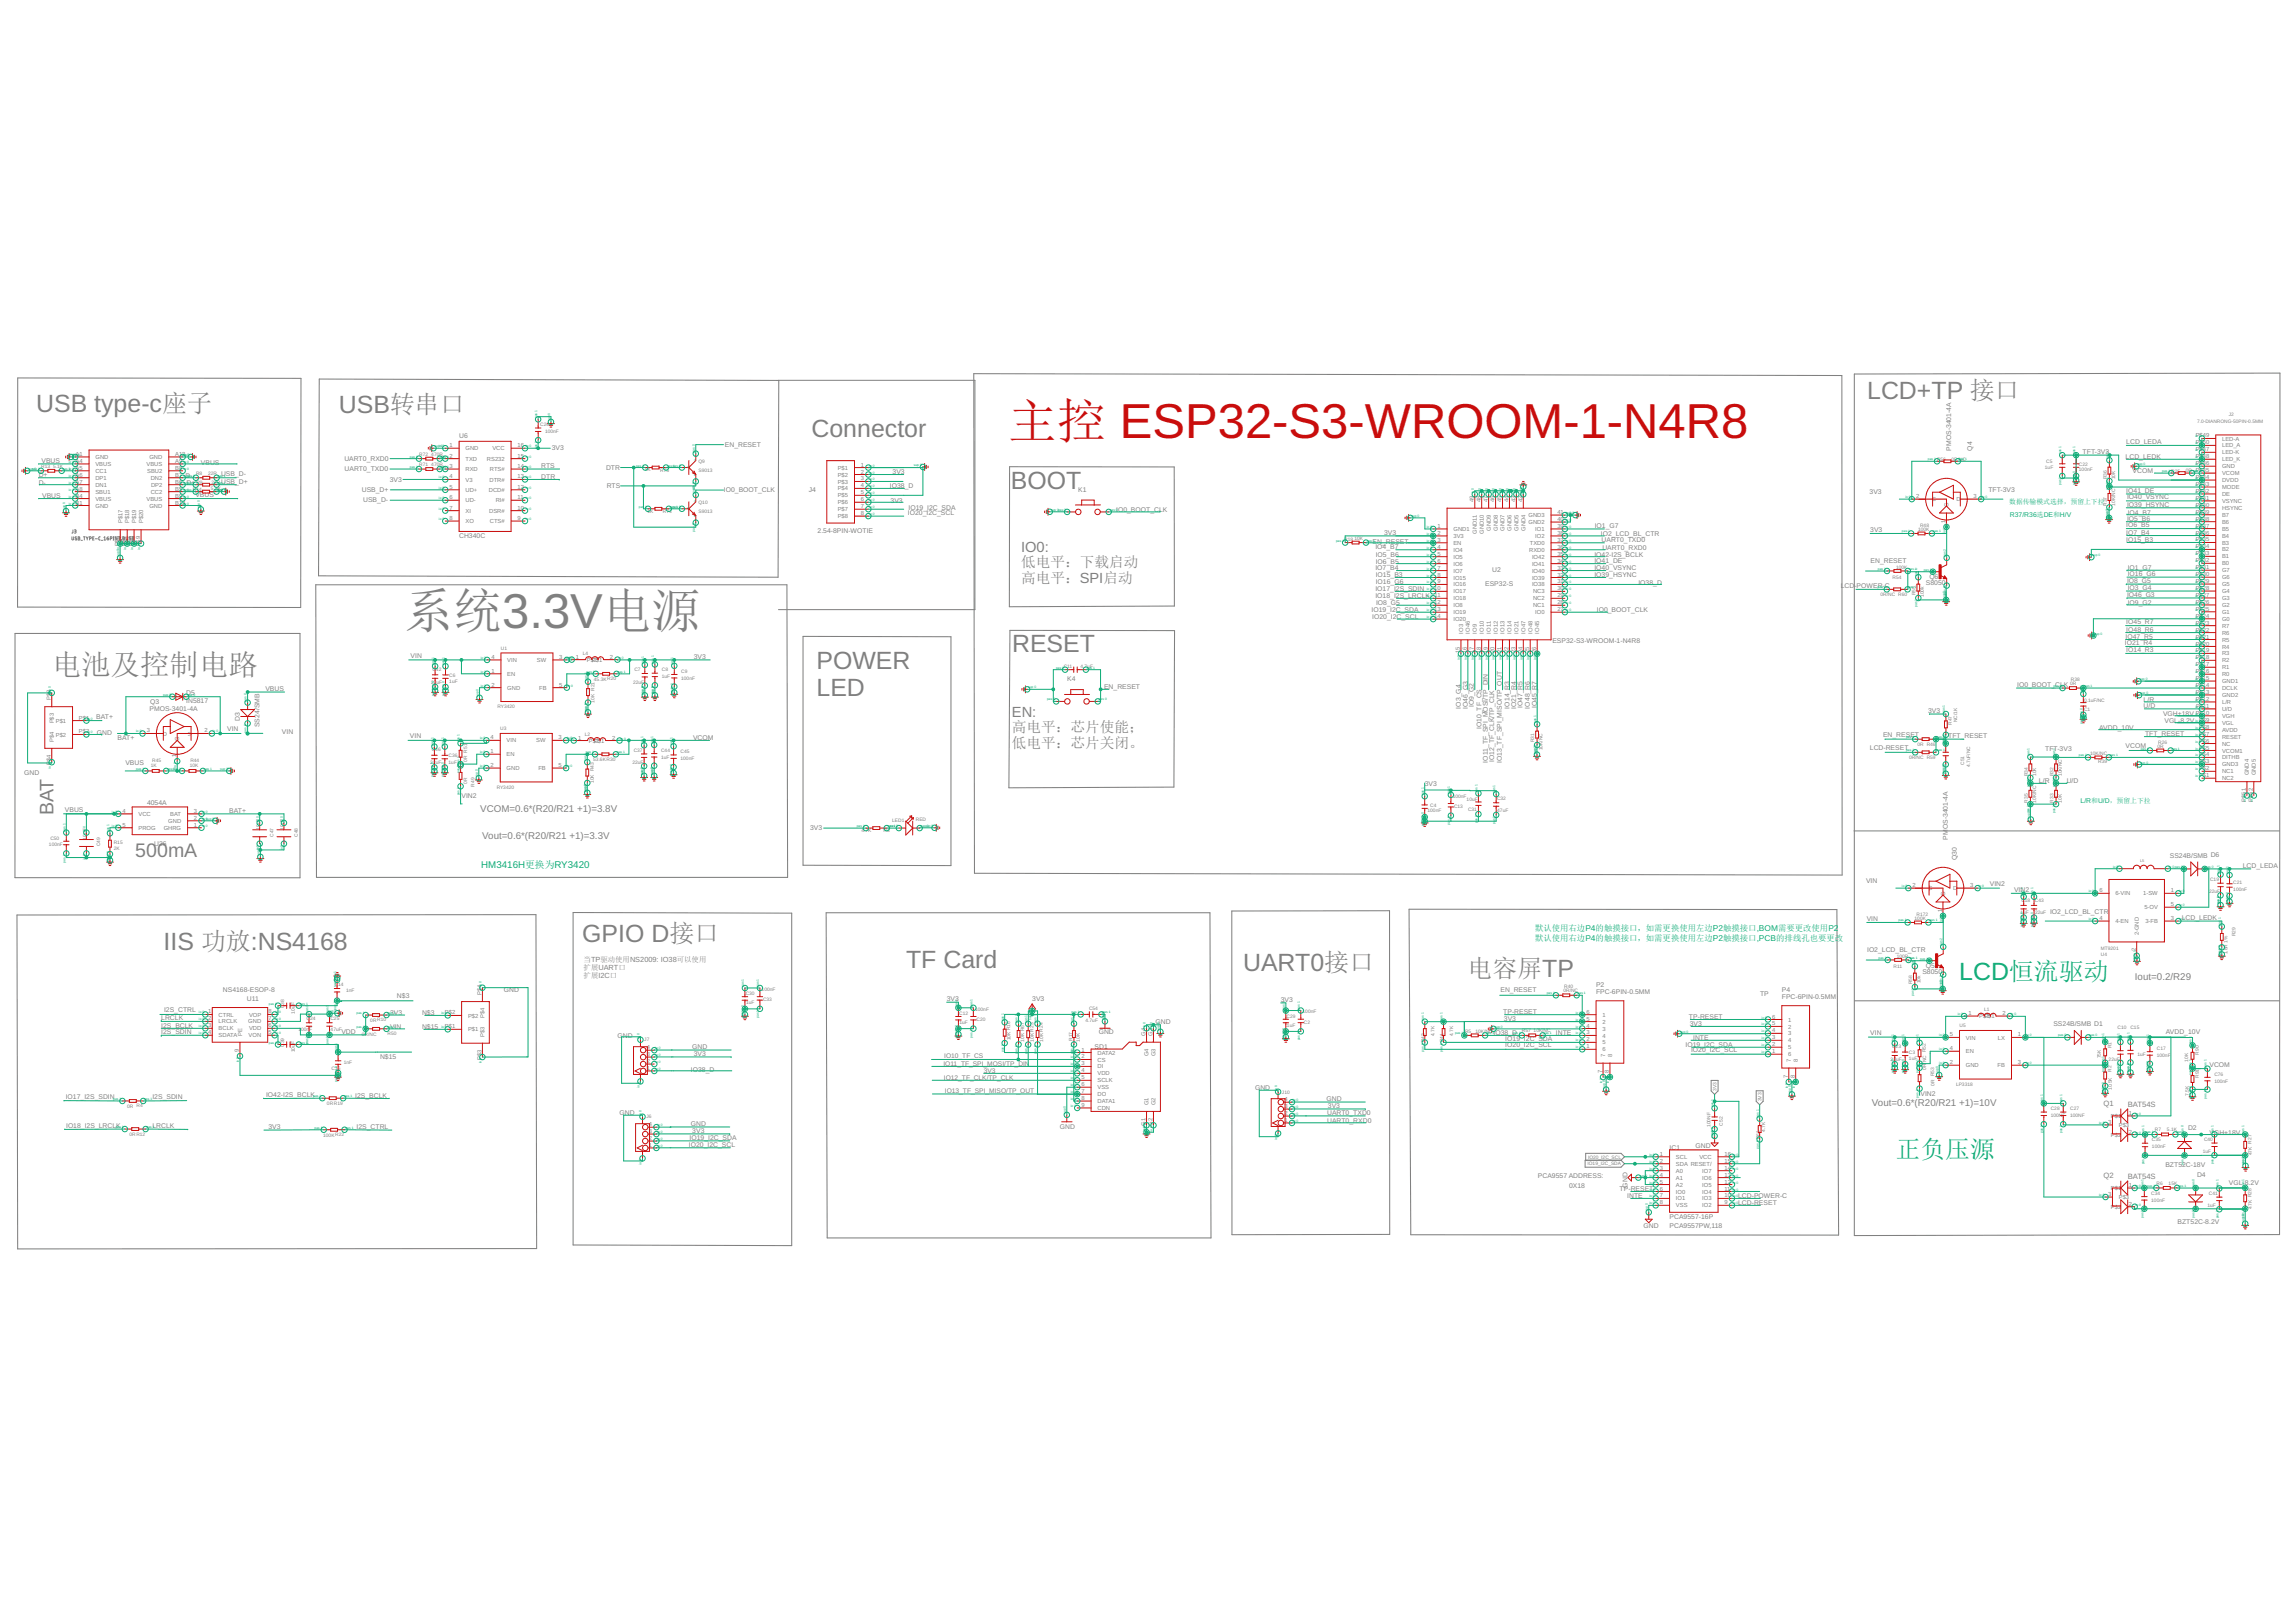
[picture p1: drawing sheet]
<svg xmlns="http://www.w3.org/2000/svg" width="841mm" height="594mm" viewBox="0 0 841 594" stroke-linecap="round" stroke-linejoin="round" font-family="sans-serif">
<defs><g id="words">
<text font-size="17.9" fill="#c90d0c" x="369.4" y="160.3">主控 ESP32-S3-WROOM-1-N4R8</text>
<text font-size="17.9" fill="#808080" x="148.1" y="230.2">系统3.3V电源</text>
<text font-size="10.8" fill="#808080" x="19.1" y="247.4">电池及控制电路</text>
<g font-size="9.1" fill="#808080">
<text x="684.2" y="146.1">LCD+TP 接口</text>
<text x="13.2" y="150.8">USB type-c座子</text>
<text x="124.2" y="151.1">USB转串口</text>
<text x="297.4" y="160.1">Connector</text>
<text x="370.5" y="179">BOOT</text>
<text x="370.9" y="238.7">RESET</text>
<text x="299.2" y="245.1">POWER</text>
<text x="299.2" y="254.7">LED</text>
<text x="213.4" y="345">GPIO D接口</text>
<text x="60" y="348.1">IIS 功放:NS4168</text>
<text x="332" y="354.5">TF Card</text>
<text x="455.5" y="355.7">UART0接口</text>
<text x="537.8" y="357.9">电容屏TP</text>
</g>
<g font-size="9.1" fill="#0dab76">
<text x="718" y="358.9">LCD恒流驱动</text>
<text x="694.6" y="424">正负压源</text>
</g>
<g font-size="7.2" fill="#808080">
<text x="19.6" y="298.6" transform="rotate(-90 19.6 298.6)">BAT</text>
<text x="49.6" y="313.8">500mA</text>
</g>
<g font-size="5.4" fill="#808080">
<text x="374.2" y="202">IO0:</text>
<text x="374.2" y="207.7">低电平：下载启动</text>
<text x="374.2" y="213.4">高电平：SPI启动</text>
<text x="370.8" y="262.5">EN:</text>
<text x="370.8" y="268.2">高电平：芯片使能；</text>
<text x="370.8" y="273.9">低电平：芯片关闭。</text>
</g>
<g font-size="3.6" fill="#808080">
<text x="176" y="297.5">VCOM=0.6*(R20/R21 +1)=3.8V</text>
<text x="176.7" y="307.1">Vout=0.6*(R20/R21 +1)=3.3V</text>
<text x="782.4" y="358.8">Iout=0.2/R29</text>
<text x="686" y="405.2">Vout=0.6*(R20/R21 +1)=10V</text>
</g>
<text font-size="3.6" fill="#0dab76" x="176.3" y="317.9">HM3416H更换为RY3420</text>
<g font-size="3.1" fill="#0dab76">
<text x="562.6" y="340.9">默认使用右边P4的触摸接口，如需更换使用左边P2触摸接口,BOM需要更改使用P2</text>
<text x="562.6" y="344.7">默认使用右边P4的触摸接口，如需更换使用左边P2触摸接口,PCB的排线孔也要更改</text>
</g>
<g font-size="2.8" fill="#808080">
<text x="770.8" y="405.2">Q1</text>
<text x="779.7" y="405.4">BAT54S</text>
<text x="770.8" y="431.6">Q2</text>
<text x="779.7" y="431.8">BAT54S</text>
</g>
<g font-size="2.7" fill="#808080">
<text x="213.9" y="352.3">当TP驱动使用NS2009: IO38可以使用</text>
<text x="213.9" y="355.2">扩展UART口</text>
<text x="213.9" y="358.1">扩展I2C口</text>
</g>
<g font-size="2.5" fill="#808080">
<text x="168.3" y="160.4">U6</text>
<text x="202.2" y="164.9">3V3</text>
<text x="265.6" y="163.6">EN_RESET</text>
<text x="715.1" y="165" transform="rotate(-90 715.1 165)">PMOS-3401-4A</text>
<text x="722.7" y="165" transform="rotate(-90 722.7 165)">Q4</text>
<text x="763.2" y="166.4">TFT-3V3</text>
<text x="779.2" y="162.6">LCD_LEDA</text>
<text x="15.2" y="169.7">VBUS</text>
<text x="73.6" y="170.2">VBUS</text>
<text x="126.2" y="168.8">UART0_RXD0</text>
<text x="126.3" y="172.5">UART0_TXD0</text>
<text x="198.3" y="171.5">RTS</text>
<text x="222.1" y="172">DTR</text>
<text x="327.1" y="173.5">3V3</text>
<text x="779" y="168.2">LCD_LEDK</text>
<text x="781.5" y="173.3">VCOM</text>
<text x="14.2" y="177.6">D-</text>
<text x="14.2" y="174.6">D+</text>
<text x="68" y="175.1">D-</text>
<text x="68.3" y="177.6">D+</text>
<text x="81" y="174.5">USB_D-</text>
<text x="81" y="177.4">USB_D+</text>
<text x="142.9" y="176.5">3V3</text>
<text x="198.3" y="175.6">DTR</text>
<text x="222.3" y="178.7">RTS</text>
<text x="326.1" y="178.6">IO38_D</text>
<text x="15.5" y="182.4">VBUS</text>
<text x="71.6" y="182.2">VBUS</text>
<text x="132.6" y="180">USB_D+</text>
<text x="133.1" y="183.9">USB_D-</text>
<text x="265.3" y="180.1">IO0_BOOT_CLK</text>
<text x="296.4" y="180.1">J4</text>
<text x="326.3" y="184.2">3V3</text>
<text x="395.1" y="180.1">K1</text>
<text x="685.1" y="181">3V3</text>
<text x="728.7" y="180.1">TFT-3V3</text>
<text x="779.2" y="180.4">IO41_DE</text>
<text x="779.5" y="185.7">IO39_HSYNC</text>
<text x="779.5" y="182.7">IO40_VSYNC</text>
<text x="332.7" y="188.8">IO20_I2C_SCL</text>
<text x="332.9" y="186.7">IO19_I2C_SDA</text>
<text x="409" y="187.5">IO0_BOOT_CLK</text>
<text x="779.5" y="190.8">IO5_B6</text>
<text x="779.7" y="188.5">IO4_B7</text>
<text x="168.3" y="197.2">CH340C</text>
<text x="299.6" y="195.4">2.54-8PIN-WOTIE</text>
<text x="507.2" y="196">3V3</text>
<text x="584.4" y="193.5">IO1_G7</text>
<text x="586.7" y="196.1">IO2_LCD_BL_CTR</text>
<text x="685.4" y="194.9">3V3</text>
<text x="779.2" y="193.1">IO6_B5</text>
<text x="779.2" y="195.9">IO7_B4</text>
<text x="503" y="199.1">EN_RESET</text>
<text x="504" y="201.2">IO4_B7</text>
<text x="504.1" y="203.9">IO5_B6</text>
<text x="584.3" y="203.9">IO42-I2S_BCLK</text>
<text x="586.9" y="198.6">UART0_TXD0</text>
<text x="587.2" y="201.4">UART0_RXD0</text>
<text x="779.2" y="198.4">IO15_B3</text>
<text x="504" y="208.8">IO7_B4</text>
<text x="504.1" y="206.4">IO6_B5</text>
<text x="546.8" y="209.5">U2</text>
<text x="584.3" y="206.2">IO41_DE</text>
<text x="584.3" y="208.8">IO40_VSYNC</text>
<text x="685.5" y="206">EN_RESET</text>
<text x="779.7" y="208.6">IO1_G7</text>
<text x="504.1" y="213.8">IO16_G6</text>
<text x="504.1" y="211.5">IO15_B3</text>
<text x="544.3" y="214.6">ESP32-S</text>
<text x="584.3" y="211.4">IO39_HSYNC</text>
<text x="600.4" y="214.2">IO38_D</text>
<text x="674.6" y="215.2">LCD</text>
<text x="679.6" y="215.2">-POWER-C</text>
<text x="705.8" y="214.2">S8050</text>
<text x="707" y="211.9">Q6</text>
<text x="779.5" y="213.7">IO8_G5</text>
<text x="779.7" y="211.1">IO16_G6</text>
<text x="779.7" y="216">IO3_G4</text>
<text x="504" y="216.5">IO17_I2S_SDIN</text>
<text x="504" y="218.9">IO18_I2S_LRCLK</text>
<text x="504.3" y="221.4">IO8_G5</text>
<text x="779.5" y="218.5">IO46_G3</text>
<text x="779.7" y="221.5">IO9_G2</text>
<text x="502.6" y="224.1">IO19_I2C_SDA</text>
<text x="502.9" y="226.6">IO20_I2C_SCL</text>
<text x="585.2" y="224.2">IO0_BOOT_CLK</text>
<text x="779" y="234">IO47_R5</text>
<text x="779.2" y="228.7">IO45_R7</text>
<text x="779.2" y="231.4">IO48_R6</text>
<text x="568.9" y="235.6">ESP32-S3-WROOM-1-N4R8</text>
<text x="778.7" y="236.3">IO21_R4</text>
<text x="779.2" y="238.8">IO14_R3</text>
<text x="150.5" y="240.8">VIN</text>
<text x="254.2" y="241.4">3V3</text>
<text x="391.1" y="249.5">K4</text>
<text x="739.2" y="251.6">IO0_BOOT_CLK</text>
<text x="55" y="258">Q3</text>
<text x="68.2" y="257.5">IN5817</text>
<text x="68.2" y="254.7">D5</text>
<text x="97.2" y="253">VBUS</text>
<text x="404.6" y="252.2">EN_RESET</text>
<text x="785.6" y="257.1">L/R</text>
<text x="35.3" y="263.2">BAT+</text>
<text x="54.8" y="260.5">PMOS-3401-4A</text>
<text x="87.9" y="263.9" transform="rotate(-90 87.9 263.9)">D3</text>
<text x="535.4" y="259.5" transform="rotate(-90 535.4 259.5)">IO3_G4</text>
<text x="537.9" y="259.6" transform="rotate(-90 537.9 259.6)">IO46_G3</text>
<text x="540.1" y="259" transform="rotate(-90 540.1 259)">IO9_G2</text>
<text x="553.2" y="259.5" transform="rotate(-90 553.2 259.5)">IO14_R3</text>
<text x="555.6" y="259.6" transform="rotate(-90 555.6 259.6)">IO21_R4</text>
<text x="558" y="259.4" transform="rotate(-90 558 259.4)">IO47_R5</text>
<text x="560.6" y="259.5" transform="rotate(-90 560.6 259.5)">IO48_R6</text>
<text x="563.2" y="259.4" transform="rotate(-90 563.2 259.4)">IO45_R7</text>
<text x="706.6" y="261.2">3V3</text>
<text x="785.6" y="259.4">U/D</text>
<text x="792.7" y="262.2">VGH+18V</text>
<text x="35.5" y="269">GND</text>
<text x="83.2" y="267.6">VIN</text>
<text x="95.1" y="266.3" transform="rotate(-90 95.1 266.3)">SS24/SMB</text>
<text x="103.3" y="269">VIN</text>
<text x="542.9" y="267.1" transform="rotate(-90 542.9 267.1)">IO10_TF_CS</text>
<text x="690.1" y="269.8">EN_RESET</text>
<text x="769.3" y="267.3">AVDD_10V</text>
<text x="786.1" y="269.5">TFT_RESET</text>
<text x="793.2" y="264.7">VGL-8.2V</text>
<text x="43.1" y="271.2">BAT+</text>
<text x="150.2" y="270.3">VIN</text>
<text x="254" y="270.9">VCOM</text>
<text x="685.2" y="274.9">LCD-RESET</text>
<text x="713.9" y="270.3">TFT_RESET</text>
<text x="749.5" y="275.1">TFT-3V3</text>
<text x="779" y="274.1">VCOM</text>
<text x="45.9" y="280.3">VBUS</text>
<text x="545.3" y="279.3" transform="rotate(-90 545.3 279.3)">IO11_TF_SPI_MOSI/TP_DIN</text>
<text x="547.6" y="279.1" transform="rotate(-90 547.6 279.1)">IO12_TF_CLK/TP_CLK</text>
<text x="550.4" y="279.6" transform="rotate(-90 550.4 279.6)">IO13_TF_SPI_MISO/TP_OUT</text>
<text x="8.9" y="284">GND</text>
<text x="522.1" y="287.8">3V3</text>
<text x="747.2" y="286.8">L/R</text>
<text x="757.4" y="286.8">U/D</text>
<text x="169.1" y="292.4">VIN2</text>
<text x="23.8" y="297.3">VBUS</text>
<text x="53.9" y="294.8">4054A</text>
<text x="84" y="297.8">BAT+</text>
<text x="296.9" y="303.9">3V3</text>
<text x="713.8" y="303.8" transform="rotate(-90 713.8 303.8)">OS-3401-4A</text>
<text x="56.5" y="310">U26</text>
<text x="713.8" y="307.5" transform="rotate(-90 713.8 307.5)">PM</text>
<text x="717.1" y="315.1" transform="rotate(-90 717.1 315.1)">Q30</text>
<text x="795.2" y="314.1">SS24B/SMB D6</text>
<text x="821.9" y="317.9">LCD_LEDA</text>
<text x="683.8" y="323.5">VIN</text>
<text x="729.2" y="324.4">VIN2</text>
<text x="738.1" y="326.7">VIN2</text>
<text x="751.3" y="334.8">IO2_LCD_BL_CTR</text>
<text x="684.1" y="337.3">VIN</text>
<text x="799.5" y="337.1">LCD_LEDK</text>
<text x="684.2" y="348.5">IO2_LCD_BL_CTR</text>
<text x="704.5" y="356.7">S8050</text>
<text x="705.8" y="354.4">Q5</text>
<text x="81.7" y="363.5">NS4168-ESOP-8</text>
<text x="145.5" y="365.5">N$3</text>
<text x="184.7" y="363.5">GND</text>
<text x="549.9" y="363.3">EN_RESET</text>
<text x="584.9" y="364">FPC-6PIN-0.5MM</text>
<text x="584.9" y="361.5">P2</text>
<text x="645" y="364.8">TP</text>
<text x="653" y="365.8">FPC-6PIN-0.5MM</text>
<text x="653" y="363.3">P4</text>
<text x="60.1" y="370.6">I2S_CTRL</text>
<text x="90.5" y="366.5">U11</text>
<text x="143" y="371.6">3V3</text>
<text x="154.6" y="371.9">N$3</text>
<text x="346.9" y="366.6">3V3</text>
<text x="378.3" y="366.5">3V3</text>
<text x="469.3" y="367.1">3V3</text>
<text x="550.9" y="371.4">TP-RESET</text>
<text x="59.1" y="376.6">I2S_BCLK</text>
<text x="59.1" y="373.6">LRCLK</text>
<text x="143" y="376.7">VIN</text>
<text x="154.6" y="377">N$15</text>
<text x="423.5" y="375.1">GND</text>
<text x="551.1" y="373.9">3V3</text>
<text x="618.9" y="373.2">TP-RESET</text>
<text x="619.2" y="375.7">3V3</text>
<text x="752.5" y="375.8">SS24B/SMB D1</text>
<text x="59.1" y="378.6">I2S_SDIN</text>
<text x="125.1" y="378.6">VDD</text>
<text x="226.3" y="380">G</text>
<text x="228.2" y="380">ND</text>
<text x="402.6" y="378.6">GND</text>
<text x="547.3" y="379">IO38_D</text>
<text x="551.6" y="383.6">IO20_I2C_SCL</text>
<text x="551.6" y="381.3">IO19_I2C_SDA</text>
<text x="570.2" y="379">INTE</text>
<text x="617.7" y="383.3">IO19_I2C_SDA</text>
<text x="620.5" y="381">INTE</text>
<text x="685.4" y="379">VIN</text>
<text x="793.7" y="378.7">AVDD_10V</text>
<text x="139.3" y="387.9">N$15</text>
<text x="253.7" y="384.1">GND</text>
<text x="254.2" y="386.9">3V3</text>
<text x="401.1" y="384.2">SD1</text>
<text x="619.7" y="385.3">IO20_I2C_SCL</text>
<text x="253.2" y="392.7">IO38_D</text>
<text x="809.7" y="390.9">VCOM</text>
<text x="97.5" y="401.9">IO42-I2S_BCLK</text>
<text x="459.9" y="399.1">GND</text>
<text x="703.8" y="401.3">VIN2</text>
<text x="24.1" y="402.4">IO17_I2S_SDIN</text>
<text x="55.8" y="402.6">I2S_SDIN</text>
<text x="130.1" y="402.2">I2S_BCLK</text>
<text x="486.1" y="403.1">GND</text>
<text x="486.6" y="405.9">3V3</text>
<text x="24.2" y="413.2">IO18_I2S_LRCLK</text>
<text x="55.8" y="413">LRCLK</text>
<text x="98.4" y="413.4">3V3</text>
<text x="130.6" y="413.5">I2S_CTRL</text>
<text x="227" y="408.2">GND</text>
<text x="253.2" y="412.3">GND</text>
<text x="388.4" y="413.4">GND</text>
<text x="486.4" y="408.5">UART0_TXD0</text>
<text x="486.4" y="411.3">UART0_RXD0</text>
<text x="252.7" y="417.6">IO19_I2C_SDA</text>
<text x="253.7" y="415.1">3V3</text>
<text x="801.8" y="414">D2</text>
<text x="809.7" y="415.6">VGH+18V</text>
<text x="252.4" y="420.1">IO20_I2C_SCL</text>
<text x="611.8" y="421.2">I</text>
<text x="612.5" y="421.2">C1</text>
<text x="621.4" y="420.5">GND</text>
<text x="563.6" y="431.3">PCA9557 ADDRESS:</text>
<text x="793.5" y="427.5">BZT52C-18V</text>
<text x="805.1" y="431.1">D4</text>
<text x="575" y="435.1">0X18</text>
<text x="593.5" y="436.1">TP-RESET</text>
<text x="596.5" y="435" transform="rotate(-90 596.5 435)">GND</text>
<text x="816.8" y="433.9">VGL-8.2V</text>
<text x="596.3" y="438.9">INTE</text>
<text x="637" y="441.5">LCD-RESET</text>
<text x="637" y="438.7">LCD-POWER-C</text>
<text x="602.3" y="449.7">GND</text>
<text x="611.8" y="446.6">PCA9557-16P</text>
<text x="611.8" y="449.6">PCA9557PW,118</text>
<text x="798" y="448.3">BZT52C-8.2V</text>
</g>
<g font-size="2.5" fill="#0dab76">
<text x="736.3" y="184.5">数据传输模式选择，预留上下拉</text>
<text x="736.5" y="189.3">R37/R36选DE和H/V</text>
<text x="762.4" y="294.2">L/R和U/D，预留上下拉</text>
</g>
<g font-size="2.4" fill="#808080">
<text x="346" y="387.5">IO10_TF_CS</text>
<text x="345.7" y="390.5">IO11_TF_SPI_MOSI/TP_DIN</text>
<text x="345.9" y="395.5">IO12_TF_CLK/TP_CLK</text>
<text x="360.5" y="392.9">3V3</text>
<text x="346.3" y="400.5">IO13_TF_SPI_MISO/TP_OUT</text>
</g>
<g font-size="2.1" fill="#808080">
<text x="804.7" y="160.2">P$49</text>
<text x="814.3" y="161.4">LED-A</text>
<text x="27.7" y="167">A1</text>
<text x="64.2" y="167">A12</text>
<text x="164.7" y="163.8">1</text>
<text x="164.7" y="167.6">2</text>
<text x="170.6" y="164.9">GND</text>
<text x="180.5" y="164.9">VCC</text>
<text x="189.6" y="167.6">15</text>
<text x="189.6" y="163.8">16</text>
<text x="804.7" y="162.8">P$</text>
<text x="804.7" y="165.3">P$47</text>
<text x="804.7" y="167.9">P$</text>
<text x="807.3" y="162.8">50</text>
<text x="807.3" y="167.9">48</text>
<text x="814.3" y="163.9">LED_A</text>
<text x="814.3" y="166.4">LED-K</text>
<text x="27.7" y="169.5">A4</text>
<text x="27.7" y="172.1">A5</text>
<text x="35" y="168.1">GND</text>
<text x="35" y="170.7">VBUS</text>
<text x="35" y="173.2">CC1</text>
<text x="53.7" y="170.7">VBUS</text>
<text x="53.9" y="173.2">SBU2</text>
<text x="54.8" y="168.1">GND</text>
<text x="64.2" y="172.1">B8</text>
<text x="64.2" y="169.5">A9</text>
<text x="164.7" y="171.4">3</text>
<text x="170.6" y="168.7">TXD</text>
<text x="170.6" y="172.6">RXD</text>
<text x="178.5" y="168.7">RS232</text>
<text x="179.6" y="172.6">RTS#</text>
<text x="189.6" y="171.4">14</text>
<text x="307" y="172">P$1</text>
<text x="315.5" y="170.9">1</text>
<text x="315.5" y="173.4">2</text>
<text x="804.7" y="170.4">P$46</text>
<text x="804.7" y="172.9">P$45</text>
<text x="814.3" y="169">LED_K</text>
<text x="814.3" y="171.5">GND</text>
<text x="27.7" y="174.6">A6</text>
<text x="27.7" y="177.2">A7</text>
<text x="27.7" y="179.7">A8</text>
<text x="35" y="175.7">DP1</text>
<text x="35" y="178.3">DN1</text>
<text x="55.2" y="175.7">DN2</text>
<text x="55.4" y="178.3">DP2</text>
<text x="64.2" y="179.7">B5</text>
<text x="64.2" y="177.2">B6</text>
<text x="64.2" y="174.6">B7</text>
<text x="164.7" y="175.2">4</text>
<text x="164.7" y="179.1">5</text>
<text x="170.6" y="176.4">V3</text>
<text x="179.4" y="176.4">DTR#</text>
<text x="189.6" y="179.1">12</text>
<text x="189.6" y="175.2">13</text>
<text x="307" y="174.6">P$2</text>
<text x="307" y="177.1">P$3</text>
<text x="307" y="179.6">P$4</text>
<text x="315.5" y="176">3</text>
<text x="315.5" y="178.5">4</text>
<text x="804.7" y="175.5">P$44</text>
<text x="804.7" y="178">P$43</text>
<text x="814.3" y="174.1">VCOM</text>
<text x="814.3" y="176.6">DVDD</text>
<text x="814.3" y="179.1">MODE</text>
<text x="27.7" y="182.2">B4</text>
<text x="27.7" y="184.8">B1</text>
<text x="35" y="180.8">SBU1</text>
<text x="35" y="183.4">VBUS</text>
<text x="35" y="185.9">GND</text>
<text x="53.7" y="183.4">VBUS</text>
<text x="54.8" y="185.9">GND</text>
<text x="55.2" y="180.8">CC2</text>
<text x="64.2" y="184.8">B12</text>
<text x="64.2" y="182.2">B9</text>
<text x="164.7" y="182.9">6</text>
<text x="170.6" y="180.2">UD+</text>
<text x="170.6" y="184">UD-</text>
<text x="179.2" y="180.2">DCD#</text>
<text x="181.6" y="184">RI#</text>
<text x="189.6" y="182.9">11</text>
<text x="307" y="182.2">P$5</text>
<text x="307" y="184.7">P$6</text>
<text x="315.5" y="181.1">5</text>
<text x="315.5" y="183.6">6</text>
<text x="540.1" y="183.8" transform="rotate(-90 540.1 183.8)">49</text>
<text x="542.6" y="183.8" transform="rotate(-90 542.6 183.8)">48</text>
<text x="545.2" y="183.8" transform="rotate(-90 545.2 183.8)">47</text>
<text x="547.7" y="183.8" transform="rotate(-90 547.7 183.8)">46</text>
<text x="550.3" y="183.8" transform="rotate(-90 550.3 183.8)">45</text>
<text x="552.8" y="183.8" transform="rotate(-90 552.8 183.8)">44</text>
<text x="555.3" y="183.8" transform="rotate(-90 555.3 183.8)">43</text>
<text x="557.9" y="183.8" transform="rotate(-90 557.9 183.8)">42</text>
<text x="702.2" y="182.5">2</text>
<text x="708" y="183.6">S</text>
<text x="714.1" y="185.6" transform="rotate(-90 714.1 185.6)">G</text>
<text x="717" y="183.6">D</text>
<text x="723.3" y="182.5">3</text>
<text x="804.7" y="180.6">P$42</text>
<text x="804.7" y="183.1">P$41</text>
<text x="804.7" y="185.6">P$40</text>
<text x="814.3" y="181.7">DE</text>
<text x="814.3" y="184.2">VSYNC</text>
<text x="44.8" y="191.7" transform="rotate(-90 44.8 191.7)">P$17</text>
<text x="47.4" y="191.7" transform="rotate(-90 47.4 191.7)">P$18</text>
<text x="49.9" y="191.7" transform="rotate(-90 49.9 191.7)">P$19</text>
<text x="52.5" y="191.7" transform="rotate(-90 52.5 191.7)">P$20</text>
<text x="164.7" y="186.7">7</text>
<text x="164.7" y="190.5">8</text>
<text x="170.6" y="187.8">XI</text>
<text x="170.6" y="191.6">XO</text>
<text x="179.3" y="187.8">DSR#</text>
<text x="179.5" y="191.6">CTS#</text>
<text x="189.6" y="190.5">9</text>
<text x="189.6" y="186.7">10</text>
<text x="307" y="187.3">P$7</text>
<text x="307" y="189.8">P$8</text>
<text x="315.5" y="186.1">7</text>
<text x="315.5" y="188.7">8</text>
<text x="560.1" y="192">GND2</text>
<text x="560.1" y="189.4">GND3</text>
<text x="570.7" y="190.8">40</text>
<text x="570.7" y="188.3">41</text>
<text x="712.9" y="191.4" transform="rotate(-90 712.9 191.4)">1</text>
<text x="804.7" y="188.2">P$39</text>
<text x="804.7" y="190.7">P$38</text>
<text x="814.3" y="186.7">HSYNC</text>
<text x="814.3" y="189.3">B7</text>
<text x="814.3" y="191.8">B6</text>
<text x="526.8" y="193.4">1</text>
<text x="526.8" y="195.9">2</text>
<text x="532.6" y="194.5">GND1</text>
<text x="532.6" y="197">3V3</text>
<text x="541.2" y="195.4" transform="rotate(-90 541.2 195.4)">GND11</text>
<text x="543.8" y="195.6" transform="rotate(-90 543.8 195.6)">GND10</text>
<text x="546.3" y="194.4" transform="rotate(-90 546.3 194.4)">GND9</text>
<text x="548.8" y="194.4" transform="rotate(-90 548.8 194.4)">GND8</text>
<text x="551.4" y="194.4" transform="rotate(-90 551.4 194.4)">GND7</text>
<text x="553.9" y="194.4" transform="rotate(-90 553.9 194.4)">GND6</text>
<text x="556.5" y="194.4" transform="rotate(-90 556.5 194.4)">GND5</text>
<text x="559" y="194.4" transform="rotate(-90 559 194.4)">GND4</text>
<text x="562.6" y="197">IO2</text>
<text x="562.6" y="194.5">IO1</text>
<text x="570.7" y="195.9">38</text>
<text x="570.7" y="193.4">39</text>
<text x="804.7" y="193.3">P$37</text>
<text x="804.7" y="195.8">P$36</text>
<text x="814.3" y="194.4">B5</text>
<text x="814.3" y="196.9">B4</text>
<text x="43.7" y="200.2" transform="rotate(-90 43.7 200.2)">P$6</text>
<text x="46.3" y="200.2" transform="rotate(-90 46.3 200.2)">P</text>
<text x="46.3" y="198.7" transform="rotate(-90 46.3 198.7)">$7</text>
<text x="48.8" y="200.2" transform="rotate(-90 48.8 200.2)">P</text>
<text x="48.8" y="198.7" transform="rotate(-90 48.8 198.7)">$8</text>
<text x="51.3" y="200.2" transform="rotate(-90 51.3 200.2)">P</text>
<text x="51.3" y="198.7" transform="rotate(-90 51.3 198.7)">$9</text>
<text x="526.8" y="198.5">3</text>
<text x="526.8" y="201">4</text>
<text x="526.8" y="203.5">5</text>
<text x="532.6" y="199.6">EN</text>
<text x="532.6" y="202.1">IO4</text>
<text x="560.4" y="202.1">RXD0</text>
<text x="560.6" y="199.6">TXD0</text>
<text x="570.7" y="203.5">35</text>
<text x="570.7" y="201">36</text>
<text x="570.7" y="198.5">37</text>
<text x="804.7" y="198.3">P$35</text>
<text x="804.7" y="200.9">P$34</text>
<text x="804.7" y="203.4">P$</text>
<text x="807.3" y="203.4">33</text>
<text x="814.3" y="199.4">B3</text>
<text x="814.3" y="202">B2</text>
<text x="526.8" y="206.1">6</text>
<text x="526.8" y="208.6">7</text>
<text x="532.6" y="204.7">IO5</text>
<text x="532.6" y="207.2">IO6</text>
<text x="532.6" y="209.7">IO7</text>
<text x="561.4" y="209.7">IO40</text>
<text x="561.4" y="207.2">IO41</text>
<text x="561.4" y="204.7">IO42</text>
<text x="570.7" y="208.6">33</text>
<text x="570.7" y="206.1">34</text>
<text x="804.7" y="205.9">P$</text>
<text x="804.7" y="208.5">P$31</text>
<text x="807.3" y="205.9">32</text>
<text x="814.3" y="204.5">B1</text>
<text x="814.3" y="207.1">B0</text>
<text x="814.3" y="209.6">G7</text>
<text x="526.8" y="211.2">8</text>
<text x="526.8" y="213.7">9</text>
<text x="532.6" y="212.3">IO15</text>
<text x="532.6" y="214.8">IO16</text>
<text x="561.4" y="214.8">IO38</text>
<text x="561.4" y="212.3">IO39</text>
<text x="570.7" y="213.7">31</text>
<text x="570.7" y="211.2">32</text>
<text x="804.7" y="211">P$30</text>
<text x="804.7" y="213.6">P$29</text>
<text x="814.3" y="212.1">G6</text>
<text x="814.3" y="214.7">G5</text>
<text x="525.6" y="216.2">10</text>
<text x="525.6" y="221.3">12</text>
<text x="525.7" y="218.8">11</text>
<text x="532.6" y="217.4">IO17</text>
<text x="532.6" y="219.9">IO18</text>
<text x="561.8" y="219.9">NC2</text>
<text x="561.8" y="217.4">NC3</text>
<text x="570.7" y="221.3">28</text>
<text x="570.7" y="218.8">29</text>
<text x="570.7" y="216.2">30</text>
<text x="804.7" y="216.1">P$28</text>
<text x="804.7" y="218.6">P$27</text>
<text x="804.7" y="221.2">P$26</text>
<text x="814.3" y="217.2">G4</text>
<text x="814.3" y="219.8">G3</text>
<text x="525.6" y="223.9">13</text>
<text x="525.6" y="226.4">14</text>
<text x="532.6" y="222.4">IO8</text>
<text x="532.6" y="225">IO19</text>
<text x="532.6" y="227.5">IO20</text>
<text x="561.8" y="222.4">NC1</text>
<text x="562.6" y="225">IO0</text>
<text x="570.7" y="223.9">27</text>
<text x="804.7" y="223.7">P$25</text>
<text x="804.7" y="226.3">P$</text>
<text x="807.3" y="226.3">24</text>
<text x="814.3" y="222.3">G2</text>
<text x="814.3" y="224.8">G1</text>
<text x="814.3" y="227.4">G0</text>
<text x="536.1" y="232" transform="rotate(-90 536.1 232)">IO3</text>
<text x="538.7" y="232" transform="rotate(-90 538.7 232)">IO46</text>
<text x="541.2" y="232" transform="rotate(-90 541.2 232)">IO9</text>
<text x="543.8" y="232" transform="rotate(-90 543.8 232)">IO10</text>
<text x="546.3" y="232" transform="rotate(-90 546.3 232)">IO11</text>
<text x="548.8" y="232" transform="rotate(-90 548.8 232)">IO12</text>
<text x="551.4" y="232" transform="rotate(-90 551.4 232)">IO13</text>
<text x="553.9" y="232" transform="rotate(-90 553.9 232)">IO14</text>
<text x="556.5" y="232" transform="rotate(-90 556.5 232)">IO21</text>
<text x="559" y="232" transform="rotate(-90 559 232)">IO47</text>
<text x="561.5" y="232" transform="rotate(-90 561.5 232)">IO48</text>
<text x="564.1" y="232" transform="rotate(-90 564.1 232)">IO45</text>
<text x="804.7" y="228.8">P$23</text>
<text x="804.7" y="231.3">P$22</text>
<text x="804.7" y="233.9">P$21</text>
<text x="814.3" y="229.9">R7</text>
<text x="814.3" y="232.5">R6</text>
<text x="535" y="239.1" transform="rotate(-90 535 239.1)">15</text>
<text x="537.6" y="239.1" transform="rotate(-90 537.6 239.1)">16</text>
<text x="540.1" y="239.1" transform="rotate(-90 540.1 239.1)">17</text>
<text x="542.6" y="239.1" transform="rotate(-90 542.6 239.1)">18</text>
<text x="545.2" y="239.1" transform="rotate(-90 545.2 239.1)">19</text>
<text x="547.7" y="239.1" transform="rotate(-90 547.7 239.1)">20</text>
<text x="550.3" y="239.1" transform="rotate(-90 550.3 239.1)">21</text>
<text x="552.8" y="239.1" transform="rotate(-90 552.8 239.1)">22</text>
<text x="555.3" y="239.1" transform="rotate(-90 555.3 239.1)">23</text>
<text x="557.9" y="239.1" transform="rotate(-90 557.9 239.1)">24</text>
<text x="560.4" y="239.1" transform="rotate(-90 560.4 239.1)">25</text>
<text x="563" y="239.1" transform="rotate(-90 563 239.1)">26</text>
<text x="804.7" y="236.4">P$20</text>
<text x="804.7" y="239">P$19</text>
<text x="814.3" y="235">R5</text>
<text x="814.3" y="237.5">R4</text>
<text x="180.1" y="241.4">4</text>
<text x="185.9" y="242.5">VIN</text>
<text x="196.7" y="242.5">SW</text>
<text x="205" y="241.4">3</text>
<text x="211.1" y="241.2">1</text>
<text x="215.1" y="242.4">P$P2$1</text>
<text x="223.5" y="241.2">2</text>
<text x="804.7" y="241.5">P$18</text>
<text x="804.7" y="244">P$</text>
<text x="807.3" y="244">17</text>
<text x="814.3" y="240.1">R3</text>
<text x="814.3" y="242.6">R2</text>
<text x="814.3" y="245.2">R1</text>
<text x="180.1" y="246.4">1</text>
<text x="180.1" y="251.5">2</text>
<text x="185.9" y="247.5">EN</text>
<text x="205" y="251.5">5</text>
<text x="804.7" y="246.6">P$</text>
<text x="804.7" y="249.1">P$</text>
<text x="804.7" y="251.7">P$14</text>
<text x="807.3" y="246.6">16</text>
<text x="807.3" y="249.1">15</text>
<text x="814.3" y="247.7">R0</text>
<text x="814.3" y="250.2">GND1</text>
<text x="18.6" y="256.5" transform="rotate(-90 18.6 256.5)">P$3</text>
<text x="185.9" y="252.6">GND</text>
<text x="197.6" y="252.6">FB</text>
<text x="804.7" y="254.2">P$13</text>
<text x="804.7" y="256.7">P$12</text>
<text x="814.3" y="252.8">DCLK</text>
<text x="814.3" y="255.3">GND2</text>
<text x="814.3" y="257.9">L/R</text>
<text x="28.9" y="263.6">P$1</text>
<text x="804.7" y="261.8">P$10</text>
<text x="804.8" y="259.3">P$11</text>
<text x="814.3" y="260.4">U/D</text>
<text x="814.3" y="262.9">VGH</text>
<text x="19.7" y="265" transform="rotate(-90 19.7 265)">P$3</text>
<text x="20.5" y="264.7">P$1</text>
<text x="20.5" y="269.8">P$2</text>
<text x="28.9" y="268.6">P$2</text>
<text x="53.8" y="268.3">3</text>
<text x="59.7" y="269.4">D</text>
<text x="68.8" y="269.4">S</text>
<text x="74.9" y="268.3">2</text>
<text x="805.8" y="264.4">P$9</text>
<text x="805.8" y="266.9">P$8</text>
<text x="805.8" y="269.4">P$7</text>
<text x="814.3" y="265.5">VGL</text>
<text x="814.3" y="268">AVDD</text>
<text x="19.7" y="271.7" transform="rotate(-90 19.7 271.7)">P$4</text>
<text x="65.7" y="271.4" transform="rotate(-90 65.7 271.4)">G</text>
<text x="179.8" y="275.9">1</text>
<text x="179.8" y="270.8">4</text>
<text x="185.7" y="271.9">VIN</text>
<text x="196.5" y="271.9">SW</text>
<text x="204.7" y="270.8">3</text>
<text x="211.8" y="270.9">1</text>
<text x="215.8" y="272">P$P2$1</text>
<text x="224.3" y="270.9">2</text>
<text x="805.8" y="272">P$6</text>
<text x="805.8" y="274.5">P$5</text>
<text x="814.3" y="270.6">RESET</text>
<text x="814.3" y="273.1">NC</text>
<text x="814.3" y="275.6">VCOM1</text>
<text x="18.6" y="280.2" transform="rotate(-90 18.6 280.2)">P$4</text>
<text x="64.6" y="277.2" transform="rotate(-90 64.6 277.2)">1</text>
<text x="179.8" y="281">2</text>
<text x="185.7" y="277">EN</text>
<text x="204.7" y="281">5</text>
<text x="805.8" y="277.1">P$4</text>
<text x="805.8" y="279.6">P$3</text>
<text x="814.3" y="278.2">DITHB</text>
<text x="814.3" y="280.7">GND3</text>
<text x="185.7" y="282.1">GND</text>
<text x="197.3" y="282.1">FB</text>
<text x="805.8" y="282.1">P$2</text>
<text x="805.8" y="284.7">P$1</text>
<text x="814.3" y="283.3">NC1</text>
<text x="814.3" y="285.8">NC2</text>
<text x="824.2" y="284" transform="rotate(-90 824.2 284)">GND4</text>
<text x="826.7" y="284" transform="rotate(-90 826.7 284)">GND5</text>
<text x="823" y="293.6" transform="rotate(-90 823 293.6)">P$51</text>
<text x="825.6" y="293.6" transform="rotate(-90 825.6 293.6)">P$52</text>
<text x="44.9" y="297.7">4</text>
<text x="50.8" y="298.9">VCC</text>
<text x="62.4" y="298.9">BAT</text>
<text x="71.1" y="297.7">3</text>
<text x="44.9" y="302.8">5</text>
<text x="50.8" y="303.9">PROG</text>
<text x="60" y="303.9">GHRG</text>
<text x="61.7" y="301.4">GND</text>
<text x="71.1" y="302.8">1</text>
<text x="71.1" y="300.3">2</text>
<text x="700.9" y="324.9">2</text>
<text x="706.7" y="326">S</text>
<text x="712.8" y="328" transform="rotate(-90 712.8 328)">G</text>
<text x="715.8" y="326">D</text>
<text x="722" y="324.9">3</text>
<text x="769.3" y="326.8">6</text>
<text x="775.2" y="328">6-VIN</text>
<text x="785.4" y="328">1-SW</text>
<text x="795.5" y="326.8">1</text>
<text x="711.7" y="333.9" transform="rotate(-90 711.7 333.9)">1</text>
<text x="785.8" y="333">5-OV</text>
<text x="795.5" y="331.9">5</text>
<text x="769.3" y="337">4</text>
<text x="775.2" y="338.1">4-EN</text>
<text x="786.2" y="338.1">3-FB</text>
<text x="795.5" y="337">3</text>
<text x="783.8" y="342.6" transform="rotate(-90 783.8 342.6)">2-GND</text>
<text x="782.7" y="348.5" transform="rotate(-90 782.7 348.5)">2</text>
<text x="176.4" y="364.5" transform="rotate(-90 176.4 364.5)">P$4</text>
<text x="76.2" y="371.2">1</text>
<text x="98.5" y="371.2">8</text>
<text x="163" y="371.6">P$2</text>
<text x="581.4" y="371.3">6</text>
<text x="721.3" y="371.8">1</text>
<text x="733.8" y="371.8">2</text>
<text x="76.2" y="373.7">2</text>
<text x="76.2" y="376.3">3</text>
<text x="80.1" y="372.3">CTRL</text>
<text x="80.1" y="374.9">LRCLK</text>
<text x="80.1" y="377.4">BCLK</text>
<text x="91" y="374.9">GND</text>
<text x="91.3" y="377.4">VDD</text>
<text x="91.3" y="372.3">VOP</text>
<text x="98.5" y="376.3">6</text>
<text x="98.5" y="373.7">7</text>
<text x="163" y="376.6">P$1</text>
<text x="171.5" y="377.8">P$1</text>
<text x="171.5" y="372.7">P$2</text>
<text x="177.6" y="373" transform="rotate(-90 177.6 373)">P$4</text>
<text x="581.4" y="373.8">5</text>
<text x="581.4" y="376.4">4</text>
<text x="587.2" y="372.4">1</text>
<text x="587.2" y="374.9">2</text>
<text x="587.2" y="377.5">3</text>
<text x="649.5" y="373.1">6</text>
<text x="649.5" y="375.6">5</text>
<text x="655.3" y="374.2">1</text>
<text x="655.3" y="376.7">2</text>
<text x="725.3" y="372.9">P$P2$1</text>
<text x="76.2" y="378.8">4</text>
<text x="80.1" y="379.9">SDATA</text>
<text x="88.7" y="379.4" transform="rotate(-90 88.7 379.4)">PE</text>
<text x="91.1" y="379.9">VON</text>
<text x="98.5" y="378.8">5</text>
<text x="177.6" y="379.7" transform="rotate(-90 177.6 379.7)">P$3</text>
<text x="419.8" y="379.4" transform="rotate(-90 419.8 379.4)">G4</text>
<text x="422.4" y="379.4" transform="rotate(-90 422.4 379.4)">G3</text>
<text x="581.4" y="378.9">3</text>
<text x="581.4" y="381.4">2</text>
<text x="581.4" y="384">1</text>
<text x="587.2" y="380">4</text>
<text x="587.2" y="382.6">5</text>
<text x="649.5" y="378.1">4</text>
<text x="649.5" y="380.7">3</text>
<text x="649.5" y="383.2">2</text>
<text x="655.3" y="379.3">3</text>
<text x="655.3" y="381.8">4</text>
<text x="714.6" y="379.6">5</text>
<text x="720.4" y="380.7">VIN</text>
<text x="732.2" y="380.7">LX</text>
<text x="739.5" y="379.6">1</text>
<text x="87.6" y="385.2" transform="rotate(-90 87.6 385.2)">9</text>
<text x="176.4" y="388.2" transform="rotate(-90 176.4 388.2)">P$3</text>
<text x="237" y="389.4">2</text>
<text x="237" y="386.8">3</text>
<text x="237" y="384.3">4</text>
<text x="396.3" y="385.1">1</text>
<text x="396.3" y="387.7">2</text>
<text x="402.2" y="386.3">DATA2</text>
<text x="402.2" y="388.8">CS</text>
<text x="420.9" y="386.9" transform="rotate(-90 420.9 386.9)">G4</text>
<text x="423.5" y="386.9" transform="rotate(-90 423.5 386.9)">G3</text>
<text x="587.2" y="385.1">6</text>
<text x="588.2" y="387.1" transform="rotate(-90 588.2 387.1)">7</text>
<text x="590.7" y="387.1" transform="rotate(-90 590.7 387.1)">8</text>
<text x="649.5" y="385.8">1</text>
<text x="655.3" y="384.3">5</text>
<text x="655.3" y="386.9">6</text>
<text x="656.3" y="388.9" transform="rotate(-90 656.3 388.9)">7</text>
<text x="658.8" y="388.9" transform="rotate(-90 658.8 388.9)">8</text>
<text x="714.6" y="384.7">4</text>
<text x="714.6" y="389.8">2</text>
<text x="720.4" y="385.8">EN</text>
<text x="739.5" y="389.8">3</text>
<text x="237" y="391.9">1</text>
<text x="396.3" y="390.2">3</text>
<text x="396.3" y="392.8">4</text>
<text x="396.3" y="395.3">5</text>
<text x="402.2" y="391.3">DI</text>
<text x="402.2" y="393.9">VDD</text>
<text x="587.1" y="392.9" transform="rotate(-90 587.1 392.9)">7</text>
<text x="589.6" y="392.9" transform="rotate(-90 589.6 392.9)">8</text>
<text x="655.2" y="394.7" transform="rotate(-90 655.2 394.7)">7</text>
<text x="657.7" y="394.7" transform="rotate(-90 657.7 394.7)">8</text>
<text x="720.4" y="390.9">GND</text>
<text x="732.1" y="390.9">FB</text>
<text x="396.3" y="397.8">6</text>
<text x="396.3" y="400.4">7</text>
<text x="402.2" y="396.4">SCLK</text>
<text x="402.2" y="399">VSS</text>
<text x="402.2" y="401.5">DO</text>
<text x="396.3" y="402.9">8</text>
<text x="396.3" y="405.5">9</text>
<text x="402.2" y="404">DATA1</text>
<text x="402.2" y="406.6">CDN</text>
<text x="420.9" y="404.8" transform="rotate(-90 420.9 404.8)">G1</text>
<text x="423.5" y="404.8" transform="rotate(-90 423.5 404.8)">G2</text>
<text x="470.7" y="405.9">3</text>
<text x="470.7" y="403.3">4</text>
<text x="237.8" y="412.5">4</text>
<text x="419.8" y="412.3" transform="rotate(-90 419.8 412.3)">G1</text>
<text x="422.4" y="412.3" transform="rotate(-90 422.4 412.3)">G2</text>
<text x="470.7" y="410.9">1</text>
<text x="470.7" y="408.4">2</text>
<text x="772.6" y="411.7">3</text>
<text x="773.6" y="409.5">P$1</text>
<text x="776.5" y="412.8">P$3</text>
<text x="780.1" y="408.4">1</text>
<text x="237.8" y="417.6">2</text>
<text x="237.8" y="415">3</text>
<text x="773.6" y="416.3">P$2</text>
<text x="780.1" y="415.2">2</text>
<text x="237.8" y="420.1">1</text>
<text x="608.3" y="425.9">2</text>
<text x="608.3" y="423.3">1</text>
<text x="614.2" y="424.5">SCL</text>
<text x="622.8" y="424.5">VCC</text>
<text x="631.9" y="425.9">15</text>
<text x="631.9" y="423.3">16</text>
<text x="608.3" y="431">4</text>
<text x="608.3" y="428.4">3</text>
<text x="614.2" y="429.5">A0</text>
<text x="614.2" y="427">SDA RESET/</text>
<text x="623.8" y="429.5">IO7</text>
<text x="631.9" y="431">13</text>
<text x="631.9" y="428.4">14</text>
<text x="608.3" y="436">6</text>
<text x="608.3" y="433.5">5</text>
<text x="614.2" y="437.2">IO0</text>
<text x="614.2" y="434.6">A2</text>
<text x="614.2" y="432.1">A1</text>
<text x="623.8" y="437.2">IO4</text>
<text x="623.8" y="434.6">IO5</text>
<text x="623.8" y="432.1">IO6</text>
<text x="631.9" y="436">11</text>
<text x="631.9" y="433.5">12</text>
<text x="773.6" y="435.9">P$1</text>
<text x="780.1" y="434.8">1</text>
<text x="608.3" y="441.1">8</text>
<text x="608.3" y="438.6">7</text>
<text x="614.2" y="442.2">VSS</text>
<text x="614.2" y="439.7">IO1</text>
<text x="623.8" y="442.2">IO2</text>
<text x="623.8" y="439.7">IO3</text>
<text x="631.9" y="441.1">9</text>
<text x="631.9" y="438.6">10</text>
<text x="772.6" y="438.1">3</text>
<text x="773.6" y="442.7">P$2</text>
<text x="776.5" y="439.2">P$3</text>
<text x="780.1" y="441.6">2</text>
</g>
<g font-size="1.8" fill="#808080">
<text x="805.1" y="155">7.0-DIANRONG-50PIN-0.5MM</text>
<text x="816.8" y="152.5">J2</text>
<text x="198" y="156">C26</text>
<text x="199.8" y="158.7">100nF</text>
<text x="153.6" y="166.9">R72</text>
<text x="158" y="166.8">470R</text>
<text x="15.1" y="171.4">R13</text>
<text x="19.5" y="171.3">5.1K</text>
<text x="71.9" y="173.9">R8</text>
<text x="76.3" y="173.8">22R</text>
<text x="153.6" y="170.7">R71</text>
<text x="158" y="170.6">470R</text>
<text x="236.3" y="172.6">1K</text>
<text x="241.9" y="172.7">R75</text>
<text x="256" y="172.8">S9013</text>
<text x="256" y="169.6">Q9</text>
<text x="709.8" y="168.9">R56</text>
<text x="715.2" y="168.7">0R/NC</text>
<text x="749.4" y="171.8">1uF</text>
<text x="749.9" y="169.5">C5</text>
<text x="761.8" y="172.6">100nF</text>
<text x="761.8" y="170.5">C22</text>
<text x="795.7" y="173.3">R25</text>
<text x="801" y="173">0R</text>
<text x="70.7" y="179.8">R14</text>
<text x="72" y="177.1">R9</text>
<text x="77.3" y="179.6">5.1K</text>
<text x="77.5" y="177.2">22R</text>
<text x="772.1" y="175.6" transform="rotate(-90 772.1 175.6)">R36</text>
<text x="775.2" y="175.6" transform="rotate(-90 775.2 175.6)">10K</text>
<text x="256" y="184.7">Q10</text>
<text x="772.1" y="185.3" transform="rotate(-90 772.1 185.3)">R37</text>
<text x="775.2" y="185.3" transform="rotate(-90 775.2 185.3)">10K/NC</text>
<text x="237.3" y="187.7">1K</text>
<text x="243" y="187.8">R74</text>
<text x="256" y="187.9">S9013</text>
<text x="492.6" y="198">R18</text>
<text x="496.4" y="197.9">10K</text>
<text x="702.9" y="194.6">100K</text>
<text x="703.6" y="193.1">R48</text>
<text x="694.9" y="208.4">100K</text>
<text x="693.6" y="211.9">R54</text>
<text x="689.2" y="218.3">0R/NC R60</text>
<text x="702" y="218" transform="rotate(-90 702 218)">R55</text>
<text x="705" y="218.7" transform="rotate(-90 705 218.7)">100k</text>
<text x="183.6" y="237.9">U1</text>
<text x="213.6" y="239.8">L4</text>
<text x="158.5" y="245.7">C</text>
<text x="159.8" y="245.7">42</text>
<text x="232.5" y="245.9">C7</text>
<text x="242.5" y="245.9">C8</text>
<text x="389.8" y="244.6">C11</text>
<text x="396" y="244.6">4.7uF</text>
<text x="157.9" y="250.5">22</text>
<text x="159.9" y="250.5">uF</text>
<text x="164.7" y="250.2">1uF</text>
<text x="164.7" y="248">C6</text>
<text x="217.7" y="249.3">45.3KR20</text>
<text x="232" y="250.4">22uF</text>
<text x="242.5" y="248.5">1uF</text>
<text x="249.6" y="248.9">100nF</text>
<text x="249.6" y="246.4">C9</text>
<text x="758.6" y="251">0R</text>
<text x="758.9" y="249.5">R38</text>
<text x="217.9" y="257.4" transform="rotate(-90 217.9 257.4)">10K R21</text>
<text x="763.7" y="257">0.1uF/NC</text>
<text x="182.3" y="259.5">RY3420</text>
<text x="763.7" y="260.3">C1</text>
<text x="183.3" y="267.4">U3</text>
<text x="214.3" y="269.4">L2</text>
<text x="715.3" y="265.5" transform="rotate(-90 715.3 265.5)">R47</text>
<text x="717.3" y="264.6" transform="rotate(-90 717.3 264.6)">NC/1K</text>
<text x="158.2" y="275.2">C</text>
<text x="159.5" y="275.2">46</text>
<text x="232.2" y="275.4">C37</text>
<text x="242.3" y="275.4">C44</text>
<text x="249.4" y="275.9">C45</text>
<text x="562.3" y="271.9" transform="rotate(-90 562.3 271.9)">R31</text>
<text x="565.3" y="274.8" transform="rotate(-90 565.3 274.8)">10K/NC</text>
<text x="702.6" y="273.1">0R R46</text>
<text x="790.6" y="273.9">0R</text>
<text x="790.9" y="272.3">R26</text>
<text x="55.3" y="281.1">1K</text>
<text x="55.8" y="279.1">R45</text>
<text x="69.5" y="281.1">10K</text>
<text x="69.8" y="279.1">R44</text>
<text x="157.7" y="280">22</text>
<text x="159.7" y="280">uF</text>
<text x="164.4" y="279.7">1uF</text>
<text x="164.4" y="277.4">C36</text>
<text x="171.2" y="279" transform="rotate(-90 171.2 279)">0R R51</text>
<text x="217.4" y="278.8">53.6KR30</text>
<text x="231.7" y="279.8">22uF</text>
<text x="242.3" y="277.9">1uF</text>
<text x="249.4" y="278.4">100nF</text>
<text x="699.6" y="278">0R/NC R59</text>
<text x="719.7" y="280.1" transform="rotate(-90 719.7 280.1)">C51</text>
<text x="722" y="280.9" transform="rotate(-90 722 280.9)">4.7uF/NC</text>
<text x="766" y="276.5">10K/NC</text>
<text x="768.9" y="279.6">R39</text>
<text x="171.2" y="287.2" transform="rotate(-90 171.2 287.2)">0R</text>
<text x="217.6" y="286.8" transform="rotate(-90 217.6 286.8)">10K R43</text>
<text x="743.2" y="284.3" transform="rotate(-90 743.2 284.3)">R34</text>
<text x="746.2" y="284.3" transform="rotate(-90 746.2 284.3)">10K</text>
<text x="752.6" y="284.3" transform="rotate(-90 752.6 284.3)">R32</text>
<text x="755.6" y="284.3" transform="rotate(-90 755.6 284.3)">10K/NC</text>
<text x="173.9" y="288.1" transform="rotate(-90 173.9 288.1)">R49</text>
<text x="182.1" y="288.9">RY3420</text>
<text x="532.3" y="292.2">100nF</text>
<text x="537.5" y="293.4">10uF</text>
<text x="548.6" y="292.9">C32</text>
<text x="743.2" y="293.9" transform="rotate(-90 743.2 293.9)">R35</text>
<text x="746.2" y="293.9" transform="rotate(-90 746.2 293.9)">10K/NC</text>
<text x="752.6" y="293.9" transform="rotate(-90 752.6 293.9)">R33</text>
<text x="755.6" y="293.9" transform="rotate(-90 755.6 293.9)">10K</text>
<text x="523.1" y="297.5">100nF</text>
<text x="524.1" y="295.4">C4</text>
<text x="532.9" y="295.9">C13</text>
<text x="538" y="296.9">C31</text>
<text x="548.7" y="297.2">47uF</text>
<text x="95.2" y="303.9" transform="rotate(-90 95.2 303.9)">10uF</text>
<text x="104.1" y="303.9" transform="rotate(-90 104.1 303.9)">10uF</text>
<text x="315.7" y="304.7">4.7K</text>
<text x="323.8" y="304.8">R3</text>
<text x="327" y="301">LED1</text>
<text x="335.6" y="300.9">RED</text>
<text x="18" y="310">100nF</text>
<text x="18.5" y="307.8">C50</text>
<text x="31.7" y="307.5" transform="rotate(-90 31.7 307.5)">10uF</text>
<text x="36.7" y="310" transform="rotate(-90 36.7 310)">C49</text>
<text x="41.7" y="311.2">2K</text>
<text x="41.7" y="309.1">R15</text>
<text x="100.2" y="306.5" transform="rotate(-90 100.2 306.5)">C47</text>
<text x="109.1" y="306.5" transform="rotate(-90 109.1 306.5)">C48</text>
<text x="809.9" y="322.7">C19</text>
<text x="818.4" y="323.7">C21</text>
<text x="809.6" y="327.1">22uF</text>
<text x="818.4" y="326.3">100nF</text>
<text x="702.4" y="335.6">R172</text>
<text x="740.4" y="334.8">1uF</text>
<text x="740.8" y="330.2">C</text>
<text x="742" y="330.2">18</text>
<text x="745.7" y="330.4">C43</text>
<text x="745.8" y="334.8">22uF</text>
<text x="701.6" y="337.1">100K</text>
<text x="819.2" y="342.9" transform="rotate(-90 819.2 342.9)">R29</text>
<text x="695.1" y="350.8">100R</text>
<text x="769.9" y="348">MT9201</text>
<text x="769.9" y="350.1">U4</text>
<text x="816.3" y="349.6" transform="rotate(-90 816.3 349.6)">1.8R 1%</text>
<text x="693.9" y="354.4">R11</text>
<text x="122.7" y="361.2">C</text>
<text x="124" y="361.2">14</text>
<text x="126.8" y="363.4">1nF</text>
<text x="273.3" y="364.6">C30</text>
<text x="279.1" y="362.9">100nF</text>
<text x="573" y="363.5">0R/NC</text>
<text x="573.2" y="361.7">R40</text>
<text x="700.7" y="360.5" transform="rotate(-90 700.7 360.5)">R58</text>
<text x="703.7" y="360.1" transform="rotate(-90 703.7 360.1)">10k</text>
<text x="104.2" y="369.2" transform="rotate(-90 104.2 369.2)">C</text>
<text x="104.2" y="367.9" transform="rotate(-90 104.2 367.9)">38</text>
<text x="108.1" y="371.3" transform="rotate(-90 108.1 371.3)">10u</text>
<text x="108.1" y="368.3" transform="rotate(-90 108.1 368.3)">F</text>
<text x="273.4" y="367.9">1uF</text>
<text x="279.6" y="366.7">C33</text>
<text x="351.5" y="371.9">C12</text>
<text x="357.4" y="370.2">100nF</text>
<text x="399.1" y="370">C54</text>
<text x="477.3" y="371.2">100nF</text>
<text x="727.1" y="370.4">L1</text>
<text x="109.3" y="377.7">1</text>
<text x="110.3" y="377.7">00n</text>
<text x="112.4" y="373.7">C</text>
<text x="113.3" y="377.7">F</text>
<text x="113.7" y="373.7">24</text>
<text x="121.1" y="373.4">C25</text>
<text x="121.2" y="377.8">47uF</text>
<text x="135.7" y="374.2">0RR10</text>
<text x="351.6" y="375.1">1uF</text>
<text x="357.9" y="373.9">C20</text>
<text x="397.8" y="374.3">4.7uF</text>
<text x="471.5" y="372.9">C29</text>
<text x="471.6" y="376.1">1uF</text>
<text x="477.9" y="374.9">C2</text>
<text x="557.7" y="378">R57</text>
<text x="562" y="378">10K/NC</text>
<text x="718.1" y="376.2">U5</text>
<text x="776" y="377">C10</text>
<text x="780.7" y="377">C15</text>
<text x="104.2" y="383.4" transform="rotate(-90 104.2 383.4)">C</text>
<text x="104.2" y="382.1" transform="rotate(-90 104.2 382.1)">39</text>
<text x="108.1" y="382.5" transform="rotate(-90 108.1 382.5)">F</text>
<text x="132.6" y="379.3">0R/NC</text>
<text x="142" y="379.2">R50</text>
<text x="236.1" y="381.5">J7</text>
<text x="370.3" y="381" transform="rotate(-90 370.3 381)">10K R16</text>
<text x="375.3" y="381.5" transform="rotate(-90 375.3 381.5)">10K R67</text>
<text x="378.9" y="381.6" transform="rotate(-90 378.9 381.6)">10K R23</text>
<text x="382.3" y="381.5" transform="rotate(-90 382.3 381.5)">10K R24</text>
<text x="393" y="381.2" transform="rotate(-90 393 381.2)">R17</text>
<text x="395.7" y="381.5" transform="rotate(-90 395.7 381.5)">10K</text>
<text x="522.1" y="381.8" transform="rotate(-90 522.1 381.8)">R42</text>
<text x="525.7" y="379.5" transform="rotate(-90 525.7 379.5)">4.7K</text>
<text x="529" y="381.8" transform="rotate(-90 529 381.8)">R41</text>
<text x="532.6" y="379.5" transform="rotate(-90 532.6 379.5)">4.7K</text>
<text x="536.9" y="378.5">R5</text>
<text x="540.7" y="378.5">10K/NC</text>
<text x="693.4" y="383.8">C</text>
<text x="694.7" y="383.8">23</text>
<text x="108.1" y="385.5" transform="rotate(-90 108.1 385.5)">10u</text>
<text x="125.9" y="389.6">1nF</text>
<text x="692.9" y="388.6">22</text>
<text x="694.8" y="388.6">uF</text>
<text x="699.6" y="388.4">1uF</text>
<text x="699.6" y="386.1">C3</text>
<text x="705.8" y="389.5" transform="rotate(-90 705.8 389.5)">/</text>
<text x="705.8" y="389.1" transform="rotate(-90 705.8 389.1)">NC R52</text>
<text x="769.9" y="387.7" transform="rotate(-90 769.9 387.7)">75K</text>
<text x="772.7" y="388.5">22uF</text>
<text x="773.8" y="384" transform="rotate(-90 773.8 384)">R1</text>
<text x="783.3" y="386.6">1uF</text>
<text x="790.4" y="387.1">100nF</text>
<text x="790.4" y="384.6">C17</text>
<text x="801.9" y="388.9" transform="rotate(-90 801.9 388.9)">10K</text>
<text x="805.8" y="386.3" transform="rotate(-90 805.8 386.3)">R90</text>
<text x="121.5" y="392">C16</text>
<text x="705.8" y="391.8" transform="rotate(-90 705.8 391.8)">0R</text>
<text x="773.8" y="392.5" transform="rotate(-90 773.8 392.5)">R2</text>
<text x="805.8" y="394.8" transform="rotate(-90 805.8 394.8)">R91</text>
<text x="811.5" y="394">C76</text>
<text x="469.8" y="400.5">J10</text>
<text x="629" y="399.6" transform="rotate(-90 629 399.6)">3V3</text>
<text x="708.9" y="397.6" transform="rotate(-90 708.9 397.6)">0R R53</text>
<text x="716.8" y="397.7">LP3318</text>
<text x="773.9" y="399.3" transform="rotate(-90 773.9 399.3)">10.5K</text>
<text x="802.1" y="401.4" transform="rotate(-90 802.1 401.4)">7.5K</text>
<text x="811.5" y="396.5">100nF</text>
<text x="46.5" y="405.7">0R</text>
<text x="50.1" y="405.6">R4</text>
<text x="119.8" y="404.7">0RR19</text>
<text x="645.5" y="403.4" transform="rotate(-90 645.5 403.4)">3V3</text>
<text x="751.5" y="406.7">C28</text>
<text x="758.6" y="406.7">C27</text>
<text x="236.9" y="409.7">J6</text>
<text x="626.8" y="412.8" transform="rotate(-90 626.8 412.8)">100NF</text>
<text x="631.4" y="412.2" transform="rotate(-90 631.4 412.2)">C52</text>
<text x="751.5" y="409.2">100NF</text>
<text x="758.6" y="409.2">100NF</text>
<text x="47.4" y="416">0RR12</text>
<text x="118.4" y="416.3">100KR22</text>
<text x="644.8" y="417.3" transform="rotate(-90 644.8 417.3)">R61</text>
<text x="646.9" y="414.6" transform="rotate(-90 646.9 414.6)">4.7K</text>
<text x="788.6" y="418.1">C35</text>
<text x="789.7" y="414.4">R7</text>
<text x="794.1" y="414.4">5.1K</text>
<text x="807.7" y="417.9">C40</text>
<text x="582" y="424.3">IO20_I2C_SCL</text>
<text x="788.6" y="420.6">100nF</text>
<text x="807.2" y="422.3">1uF</text>
<text x="825.2" y="423.2" transform="rotate(-90 825.2 423.2)">47K R27</text>
<text x="581.8" y="426.9">IO19_I2C_SDA</text>
<text x="788.4" y="437.6">C34</text>
<text x="790.3" y="434">R6</text>
<text x="794.7" y="433.9">15K</text>
<text x="809.5" y="437.7">C41</text>
<text x="788.4" y="440.2">100nF</text>
<text x="809" y="442.1">1uF</text>
<text x="825.2" y="442.8" transform="rotate(-90 825.2 442.8)">47K R28</text>
</g>
<text font-size="1.4" fill="#808080" x="784.3" y="315.6">L5</text>
<g font-size="1.2" fill="#0dab76">
<text x="196.9" y="153.2" transform="rotate(-90 196.9 153.2)">pas 1</text>
<text x="201.6" y="154.2" transform="rotate(-90 201.6 154.2)">sup 0</text>
<text x="804.6" y="160.2">io 0</text>
<text x="25.2" y="167">ios0up 0</text>
<text x="66.6" y="167">sup00</text>
<text x="67.3" y="167">io</text>
<text x="150.2" y="167.6">pas 1</text>
<text x="159.2" y="163.8">supio00</text>
<text x="160.9" y="167.6">iop0</text>
<text x="162.2" y="167.6">as 1</text>
<text x="192.7" y="167.6">io 0</text>
<text x="192.7" y="163.8">io 0</text>
<text x="196.9" y="164.5" transform="rotate(-90 196.9 164.5)">p</text>
<text x="196.9" y="163.9" transform="rotate(-90 196.9 163.9)">as 1</text>
<text x="254.6" y="165.8" transform="rotate(-90 254.6 165.8)">pas 0</text>
<text x="755.4" y="166.4" transform="rotate(-90 755.4 166.4)">pas 1</text>
<text x="760.5" y="166.4" transform="rotate(-90 760.5 166.4)">pas 1</text>
<text x="804.6" y="162.8">io 0</text>
<text x="804.6" y="165.3">io 0</text>
<text x="804.6" y="167.9">io 0</text>
<text x="10.3" y="172.1">sup 0</text>
<text x="11.6" y="172.1">pas 1</text>
<text x="23" y="172.1">pas i1o 0</text>
<text x="25.2" y="169.5">io 0</text>
<text x="67.3" y="172.1">io 0</text>
<text x="67.3" y="169.5">io 0</text>
<text x="150.2" y="171.4">pas 1</text>
<text x="160.9" y="171.4">iop0</text>
<text x="162.2" y="171.4">as 1</text>
<text x="192.7" y="171.4">io 0</text>
<text x="233.1" y="170.9">pas 1</text>
<text x="244.4" y="170.9">pasp1as 0</text>
<text x="318.6" y="170.9">io 0</text>
<text x="318.6" y="173.4">io 0</text>
<text x="334.9" y="170.7">sup 0</text>
<text x="706.5" y="168.6">pas 1</text>
<text x="717.8" y="168.6">pas 1</text>
<text x="772.7" y="168.2" transform="rotate(-90 772.7 168.2)">pas 1</text>
<text x="783.2" y="170.4">sup 0</text>
<text x="792.3" y="172.9">pas 1</text>
<text x="803.7" y="172.9">paios 0</text>
<text x="804.6" y="170.4">io 0</text>
<text x="806" y="172.9">1</text>
<text x="25.2" y="174.6">io 0</text>
<text x="25.2" y="177.2">io 0</text>
<text x="25.2" y="179.7">io 0</text>
<text x="67.3" y="179.7">iop0as 1</text>
<text x="67.3" y="177.2">iop0as 1</text>
<text x="67.3" y="174.6">iop0as 1</text>
<text x="78.8" y="179.7">suppas 1</text>
<text x="79.7" y="177.2">pas 1</text>
<text x="79.7" y="174.6">pas 1</text>
<text x="81.1" y="179.7">0</text>
<text x="160.9" y="175.2">io 0</text>
<text x="160.9" y="179.1">io 0</text>
<text x="192.7" y="179.1">io 0</text>
<text x="192.7" y="175.2">io 0</text>
<text x="254.6" y="179.6" transform="rotate(-90 254.6 179.6)">s</text>
<text x="254.6" y="177.3" transform="rotate(-90 254.6 177.3)">0</text>
<text x="318.6" y="176">io 0</text>
<text x="318.6" y="178.5">io 0</text>
<text x="542.6" y="179.4" transform="rotate(-90 542.6 179.4)">0</text>
<text x="545.2" y="179.4" transform="rotate(-90 545.2 179.4)">0</text>
<text x="547.7" y="179.4" transform="rotate(-90 547.7 179.4)">0</text>
<text x="550.3" y="179.4" transform="rotate(-90 550.3 179.4)">0</text>
<text x="552.8" y="179.4" transform="rotate(-90 552.8 179.4)">0</text>
<text x="557.9" y="179.4" transform="rotate(-90 557.9 179.4)">0</text>
<text x="755.4" y="177.7" transform="rotate(-90 755.4 177.7)">pas 1</text>
<text x="760.5" y="177.7" transform="rotate(-90 760.5 177.7)">pas s1up 0</text>
<text x="772.7" y="179.5" transform="rotate(-90 772.7 179.5)">pasp1</text>
<text x="772.7" y="177.2" transform="rotate(-90 772.7 177.2)">as 1</text>
<text x="804.6" y="175.5">io 0</text>
<text x="804.6" y="178">io 0</text>
<text x="25.2" y="182.2">io 0</text>
<text x="25.2" y="184.8">io 0</text>
<text x="67.3" y="184.8">io 0</text>
<text x="67.3" y="182.2">io 0</text>
<text x="73.2" y="184.9" transform="rotate(-90 73.2 184.9)">p 0</text>
<text x="160.9" y="182.9">io 0</text>
<text x="192.7" y="182.9">io 0</text>
<text x="234.1" y="186">pas</text>
<text x="236.4" y="186">1</text>
<text x="245.4" y="186">papsa1s 0</text>
<text x="254.6" y="180.9" transform="rotate(-90 254.6 180.9)">papa0s</text>
<text x="318.6" y="181.1">io 0</text>
<text x="318.6" y="183.6">io 0</text>
<text x="540.1" y="180.7" transform="rotate(-90 540.1 180.7)">io 0</text>
<text x="542.6" y="180.7" transform="rotate(-90 542.6 180.7)">io</text>
<text x="545.2" y="180.7" transform="rotate(-90 545.2 180.7)">io</text>
<text x="547.7" y="180.7" transform="rotate(-90 547.7 180.7)">io</text>
<text x="550.3" y="180.7" transform="rotate(-90 550.3 180.7)">io</text>
<text x="552.8" y="180.7" transform="rotate(-90 552.8 180.7)">io</text>
<text x="555.3" y="180.7" transform="rotate(-90 555.3 180.7)">io 0</text>
<text x="557.9" y="181.6" transform="rotate(-90 557.9 181.6)">suio</text>
<text x="557.9" y="180.3" transform="rotate(-90 557.9 180.3)">p</text>
<text x="698.3" y="182.5">io 0</text>
<text x="726.4" y="182.5">io 0</text>
<text x="804.6" y="180.6">io 0</text>
<text x="804.6" y="183.1">io 0</text>
<text x="804.6" y="185.6">io 0</text>
<text x="23.8" y="186.8" transform="rotate(-90 23.8 186.8)">sup 0</text>
<text x="73.2" y="186.2" transform="rotate(-90 73.2 186.2)">su</text>
<text x="160.9" y="186.7">io 0</text>
<text x="160.9" y="190.5">io 0</text>
<text x="192.7" y="190.5">io 0</text>
<text x="192.7" y="186.7">io 0</text>
<text x="318.6" y="186.1">io 0</text>
<text x="318.6" y="188.7">io 0</text>
<text x="385.1" y="187.1">sup 0pas 0</text>
<text x="406.7" y="187.1">pas 0</text>
<text x="517.2" y="189.3">sup 0</text>
<text x="573.8" y="190.8">io 0</text>
<text x="573.8" y="188.3">io p 0</text>
<text x="573.9" y="188.3">su0</text>
<text x="772.6" y="189.3" transform="rotate(-90 772.6 189.3)">spuaps 01</text>
<text x="804.6" y="188.2">io 0</text>
<text x="804.6" y="190.7">io 0</text>
<text x="254.6" y="194.8" transform="rotate(-90 254.6 194.8)">pas</text>
<text x="254.6" y="192.5" transform="rotate(-90 254.6 192.5)">0</text>
<text x="522.9" y="193.4">io 0</text>
<text x="522.9" y="195.9">io 0</text>
<text x="573.8" y="195.9">io 0</text>
<text x="573.8" y="193.4">io 0</text>
<text x="697" y="195">pas 1</text>
<text x="708.3" y="195">pas 1</text>
<text x="712.9" y="195.3" transform="rotate(-90 712.9 195.3)">i</text>
<text x="712.9" y="195" transform="rotate(-90 712.9 195)">o 0</text>
<text x="804.6" y="193.3">io 0</text>
<text x="804.6" y="195.8">io 0</text>
<text x="43.7" y="204" transform="rotate(-90 43.7 204)">sup 0io 0</text>
<text x="46.3" y="201.4" transform="rotate(-90 46.3 201.4)">io 0</text>
<text x="48.8" y="201.4" transform="rotate(-90 48.8 201.4)">io 0</text>
<text x="51.3" y="201.4" transform="rotate(-90 51.3 201.4)">io 0</text>
<text x="489.6" y="198.4">pas 1</text>
<text x="500.9" y="198.4">pas 1</text>
<text x="522.9" y="198.5">io 0</text>
<text x="522.9" y="201">io 0</text>
<text x="522.9" y="203.5">io 0</text>
<text x="573.8" y="203.5">io 0</text>
<text x="573.8" y="201">io 0</text>
<text x="573.8" y="198.5">io 0</text>
<text x="713" y="204" transform="rotate(-90 713 204)">pas 2</text>
<text x="766.7" y="203.7">sup 0</text>
<text x="804.6" y="198.3">io 0</text>
<text x="804.6" y="200.9">io 0</text>
<text x="804.6" y="203.4">io 0</text>
<text x="522.9" y="206.1">io 0</text>
<text x="522.9" y="208.6">io 0</text>
<text x="573.8" y="208.6">io 0</text>
<text x="573.8" y="206.1">io 0</text>
<text x="688.2" y="208.8">pas 1</text>
<text x="699.5" y="208.8">pas 1</text>
<text x="702.6" y="208.7" transform="rotate(-90 702.6 208.7)">1</text>
<text x="705" y="209">pas 1</text>
<text x="804.6" y="205.9">io 0</text>
<text x="804.6" y="208.5">io 0</text>
<text x="522.9" y="211.2">io 0</text>
<text x="522.9" y="213.7">io 0</text>
<text x="573.8" y="213.7">io 0</text>
<text x="573.8" y="211.2">io 0</text>
<text x="688.1" y="215.5">pas 1</text>
<text x="699.4" y="215.5">pas 1</text>
<text x="702.6" y="211.1" transform="rotate(-90 702.6 211.1)">pas</text>
<text x="804.6" y="211">io 0</text>
<text x="804.6" y="213.6">io 0</text>
<text x="522.9" y="216.2">io 0</text>
<text x="522.9" y="218.8">io 0</text>
<text x="522.9" y="221.3">io 0</text>
<text x="573.8" y="221.3">io 0</text>
<text x="573.8" y="218.8">io 0</text>
<text x="573.8" y="216.2">io 0</text>
<text x="712.8" y="219.4" transform="rotate(-90 712.8 219.4)">suppas 3</text>
<text x="712.8" y="217.1" transform="rotate(-90 712.8 217.1)">0</text>
<text x="804.6" y="216.1">io 0</text>
<text x="804.6" y="218.6">io 0</text>
<text x="804.6" y="221.2">io 0</text>
<text x="522.9" y="223.9">io 0</text>
<text x="522.9" y="226.4">io 0</text>
<text x="573.8" y="223.9">io 0</text>
<text x="702.6" y="222.4" transform="rotate(-90 702.6 222.4)">pas 1</text>
<text x="804.6" y="223.7">io 0</text>
<text x="804.6" y="226.3">io 0</text>
<text x="767.5" y="232.4">sup 0</text>
<text x="804.6" y="228.8">io 0</text>
<text x="804.6" y="231.3">io 0</text>
<text x="804.6" y="233.9">io 0</text>
<text x="804.6" y="236.4">io 0</text>
<text x="804.6" y="239">io 0</text>
<text x="159.1" y="243.6" transform="rotate(-90 159.1 243.6)">pas</text>
<text x="159.1" y="241.3" transform="rotate(-90 159.1 241.3)">1</text>
<text x="162.9" y="243.7" transform="rotate(-90 162.9 243.7)">pas</text>
<text x="162.9" y="241.4" transform="rotate(-90 162.9 241.4)">1</text>
<text x="176.2" y="241.4">io 0</text>
<text x="207.2" y="241.2">ioio0</text>
<text x="209.4" y="241.4">0</text>
<text x="226.6" y="241.2">io 0</text>
<text x="235.9" y="243.2" transform="rotate(-90 235.9 243.2)">pas 1</text>
<text x="239.6" y="243" transform="rotate(-90 239.6 243)">pa</text>
<text x="239.6" y="241.7" transform="rotate(-90 239.6 241.7)">s 1</text>
<text x="246.7" y="243.5" transform="rotate(-90 246.7 243.5)">pas</text>
<text x="246.7" y="241.2" transform="rotate(-90 246.7 241.2)">1</text>
<text x="387" y="244.9">pas 1</text>
<text x="398.3" y="244.9">pas 1</text>
<text x="535" y="241.8" transform="rotate(-90 535 241.8)">io 0</text>
<text x="537.6" y="241.8" transform="rotate(-90 537.6 241.8)">io 0</text>
<text x="540.1" y="241.8" transform="rotate(-90 540.1 241.8)">io 0</text>
<text x="542.6" y="241.8" transform="rotate(-90 542.6 241.8)">io 0</text>
<text x="545.2" y="241.8" transform="rotate(-90 545.2 241.8)">io 0</text>
<text x="547.7" y="241.8" transform="rotate(-90 547.7 241.8)">io 0</text>
<text x="550.3" y="241.8" transform="rotate(-90 550.3 241.8)">io 0</text>
<text x="552.8" y="241.8" transform="rotate(-90 552.8 241.8)">io 0</text>
<text x="555.3" y="241.8" transform="rotate(-90 555.3 241.8)">io 0</text>
<text x="557.9" y="241.8" transform="rotate(-90 557.9 241.8)">io 0</text>
<text x="560.4" y="241.8" transform="rotate(-90 560.4 241.8)">io 0</text>
<text x="563" y="241.8" transform="rotate(-90 563 241.8)">io 0</text>
<text x="804.6" y="241.5">io 0</text>
<text x="804.6" y="244">io 0</text>
<text x="176.2" y="246.4">io 0</text>
<text x="176.2" y="251.5">io 0</text>
<text x="208.1" y="251.5">io 0</text>
<text x="215" y="246.5">pas 1</text>
<text x="215.1" y="249.3" transform="rotate(-90 215.1 249.3)">pas 1</text>
<text x="226.3" y="246.5">pas 1</text>
<text x="752.5" y="251.7">pas 1</text>
<text x="763.1" y="251.5" transform="rotate(-90 763.1 251.5)">1</text>
<text x="763.8" y="251.7">pas 1</text>
<text x="784" y="249.2">sup 0</text>
<text x="804.6" y="246.6">io 0</text>
<text x="804.6" y="249.1">io 0</text>
<text x="804.6" y="251.7">io 0</text>
<text x="18.6" y="253.4" transform="rotate(-90 18.6 253.4)">io 0</text>
<text x="59.8" y="254.8">pas 0</text>
<text x="68.6" y="254.8">pas 0</text>
<text x="90.4" y="257" transform="rotate(-90 90.4 257)">pas 0</text>
<text x="159.1" y="255" transform="rotate(-90 159.1 255)">pas 1up 0</text>
<text x="159.1" y="252.6" transform="rotate(-90 159.1 252.6)">s</text>
<text x="162.9" y="255" transform="rotate(-90 162.9 255)">pas 1</text>
<text x="162.9" y="252.6" transform="rotate(-90 162.9 252.6)">sup 0</text>
<text x="175.4" y="255.2" transform="rotate(-90 175.4 255.2)">sup 0</text>
<text x="235.9" y="254.5" transform="rotate(-90 235.9 254.5)">psas 0</text>
<text x="235.9" y="253.7" transform="rotate(-90 235.9 253.7)">up 1</text>
<text x="239.6" y="254.3" transform="rotate(-90 239.6 254.3)">pas 0</text>
<text x="239.6" y="254.3" transform="rotate(-90 239.6 254.3)">sup 1</text>
<text x="246.7" y="254.8" transform="rotate(-90 246.7 254.8)">passu1p 0</text>
<text x="376.8" y="252.1">sup 0</text>
<text x="383.7" y="256.5">pas</text>
<text x="386" y="256.5">0</text>
<text x="402.6" y="256.5">pas 0</text>
<text x="763.1" y="253.8" transform="rotate(-90 763.1 253.8)">pas</text>
<text x="784.3" y="254.3">sup 0</text>
<text x="804.6" y="254.2">io 0</text>
<text x="804.6" y="256.7">io 0</text>
<text x="32" y="263.6">io 0</text>
<text x="215.1" y="260.6" transform="rotate(-90 215.1 260.6)">pup 1</text>
<text x="215.1" y="260.6" transform="rotate(-90 215.1 260.6)">sas 0</text>
<text x="712.7" y="261.2" transform="rotate(-90 712.7 261.2)">pas 1</text>
<text x="804.6" y="259.3">io 0</text>
<text x="804.6" y="261.8">io 0</text>
<text x="32" y="268.6">io 0</text>
<text x="49.9" y="268.3">io 0</text>
<text x="78" y="268.3">io 0</text>
<text x="90.4" y="268.3" transform="rotate(-90 90.4 268.3)">pas 0</text>
<text x="562.9" y="264.9" transform="rotate(-90 562.9 264.9)">pas 1</text>
<text x="763.1" y="265.1" transform="rotate(-90 763.1 265.1)">pas 1sup 0</text>
<text x="804.6" y="264.4">io 0</text>
<text x="804.6" y="266.9">io 0</text>
<text x="804.6" y="269.4">io 0</text>
<text x="158.8" y="273.1" transform="rotate(-90 158.8 273.1)">pas</text>
<text x="158.8" y="270.8" transform="rotate(-90 158.8 270.8)">1</text>
<text x="162.6" y="273.1" transform="rotate(-90 162.6 273.1)">pas</text>
<text x="162.6" y="270.8" transform="rotate(-90 162.6 270.8)">1</text>
<text x="168.4" y="271.9" transform="rotate(-90 168.4 271.9)">pas 1</text>
<text x="175.9" y="275.9">io 0</text>
<text x="175.9" y="270.8">io 0</text>
<text x="207.8" y="270.8">iioo 00</text>
<text x="214.7" y="275.9">pas 1</text>
<text x="226" y="275.9">pas 1</text>
<text x="227.4" y="270.9">io 0</text>
<text x="235.7" y="272.6" transform="rotate(-90 235.7 272.6)">pas 1</text>
<text x="239.4" y="272.5" transform="rotate(-90 239.4 272.5)">pa</text>
<text x="239.4" y="271.1" transform="rotate(-90 239.4 271.1)">s 1</text>
<text x="246.5" y="273" transform="rotate(-90 246.5 273)">pas</text>
<text x="246.5" y="270.7" transform="rotate(-90 246.5 270.7)">1</text>
<text x="562.9" y="275.4" transform="rotate(-90 562.9 275.4)">up10</text>
<text x="698.5" y="270.4">pas 1</text>
<text x="698.5" y="275.2">pas 1</text>
<text x="709.8" y="270.4">pas 1</text>
<text x="709.8" y="275.2">pas 1</text>
<text x="712.7" y="270.6" transform="rotate(-90 712.7 270.6)">s11</text>
<text x="712.7" y="272.5" transform="rotate(-90 712.7 272.5)">ppaas</text>
<text x="784.5" y="274.5">pas 1</text>
<text x="795.8" y="274.5">pas 1</text>
<text x="804.6" y="272">io 0</text>
<text x="804.6" y="274.5">io 0</text>
<text x="18.6" y="281.5" transform="rotate(-90 18.6 281.5)">io 0</text>
<text x="49.9" y="282">pas 1</text>
<text x="61.2" y="282">pasp1as 1</text>
<text x="64.6" y="281.1" transform="rotate(-90 64.6 281.1)">io 0</text>
<text x="74.7" y="282">pas 1</text>
<text x="80.6" y="282">sup 0</text>
<text x="175.9" y="281">io 0</text>
<text x="207.8" y="281">io 0</text>
<text x="214.9" y="278.8" transform="rotate(-90 214.9 278.8)">pas 1</text>
<text x="562.9" y="276.2" transform="rotate(-90 562.9 276.2)">psas</text>
<text x="743.7" y="276.9" transform="rotate(-90 743.7 276.9)">pas 1</text>
<text x="753.1" y="276.9" transform="rotate(-90 753.1 276.9)">pas 1</text>
<text x="761.8" y="277">pas 1</text>
<text x="773.1" y="277">pas 1</text>
<text x="784.3" y="279.6">sup 0</text>
<text x="804.6" y="277.1">io 0</text>
<text x="804.6" y="279.6">io 0</text>
<text x="158.8" y="284.4" transform="rotate(-90 158.8 284.4)">pas 1up 0</text>
<text x="158.8" y="282.1" transform="rotate(-90 158.8 282.1)">s</text>
<text x="162.6" y="284.4" transform="rotate(-90 162.6 284.4)">pas 1</text>
<text x="162.6" y="282.1" transform="rotate(-90 162.6 282.1)">sup 0</text>
<text x="168.4" y="283.2" transform="rotate(-90 168.4 283.2)">pas 1 pas 1</text>
<text x="175.1" y="284.7" transform="rotate(-90 175.1 284.7)">sup 0</text>
<text x="235.7" y="283.9" transform="rotate(-90 235.7 283.9)">psas 0</text>
<text x="235.7" y="283.2" transform="rotate(-90 235.7 283.2)">up 1</text>
<text x="239.4" y="283.8" transform="rotate(-90 239.4 283.8)">pas 0</text>
<text x="239.4" y="283.8" transform="rotate(-90 239.4 283.8)">sup 1</text>
<text x="246.5" y="284.3" transform="rotate(-90 246.5 284.3)">passu1p 0</text>
<text x="712.7" y="283.3" transform="rotate(-90 712.7 283.3)">psausp10</text>
<text x="743.7" y="285.9" transform="rotate(-90 743.7 285.9)">as 1</text>
<text x="753.1" y="285.9" transform="rotate(-90 753.1 285.9)">as 1</text>
<text x="804.6" y="282.1">io 0</text>
<text x="804.6" y="284.7">io 0</text>
<text x="168.4" y="291.3" transform="rotate(-90 168.4 291.3)">pas 1</text>
<text x="214.9" y="290.1" transform="rotate(-90 214.9 290.1)">pup 1</text>
<text x="214.9" y="290" transform="rotate(-90 214.9 290)">sas 0</text>
<text x="521.7" y="291.3" transform="rotate(-90 521.7 291.3)">pas 1</text>
<text x="531.3" y="290.8" transform="rotate(-90 531.3 290.8)">pas 1</text>
<text x="541.4" y="290.2" transform="rotate(-90 541.4 290.2)">p</text>
<text x="541.4" y="289.5" transform="rotate(-90 541.4 289.5)">as 1</text>
<text x="547.9" y="290.5" transform="rotate(-90 547.9 290.5)">pas 1</text>
<text x="743.7" y="288.2" transform="rotate(-90 743.7 288.2)">pasp1</text>
<text x="753.1" y="288.2" transform="rotate(-90 753.1 288.2)">pasp1</text>
<text x="823" y="293.7" transform="rotate(-90 823 293.7)">io 0</text>
<text x="825.6" y="293.7" transform="rotate(-90 825.6 293.7)">io 0</text>
<text x="41" y="297.7">io 0</text>
<text x="74.2" y="297.7">io 0</text>
<text x="743.9" y="299.8" transform="rotate(-90 743.9 299.8)">supp0as 1</text>
<text x="753.1" y="297.9" transform="rotate(-90 753.1 297.9)">pas 1</text>
<text x="23.9" y="304.6" transform="rotate(-90 23.9 304.6)">pas 1</text>
<text x="31.3" y="304.6" transform="rotate(-90 31.3 304.6)">io 0</text>
<text x="39.9" y="304.9" transform="rotate(-90 39.9 304.9)">pas 1</text>
<text x="41" y="302.8">io 0</text>
<text x="74.2" y="302.8">io 0</text>
<text x="74.2" y="300.3">io 0</text>
<text x="75.6" y="300.3">sup 0</text>
<text x="94.8" y="301" transform="rotate(-90 94.8 301)">io 0</text>
<text x="103.7" y="301" transform="rotate(-90 103.7 301)">io 0</text>
<text x="314" y="302.9">pas 1</text>
<text x="325.3" y="302.9">pas 10</text>
<text x="326.1" y="302.9">pas</text>
<text x="337.4" y="302.9">pass0</text>
<text x="339.7" y="302.8">up 0</text>
<text x="521.7" y="302.6" transform="rotate(-90 521.7 302.6)">pas s1up 0</text>
<text x="531.3" y="302.1" transform="rotate(-90 531.3 302.1)">pa</text>
<text x="531.3" y="300.7" transform="rotate(-90 531.3 300.7)">s 1</text>
<text x="541.4" y="301.5" transform="rotate(-90 541.4 301.5)">pas 1</text>
<text x="547.9" y="301.8" transform="rotate(-90 547.9 301.8)">pa</text>
<text x="547.9" y="300.5" transform="rotate(-90 547.9 300.5)">s 1</text>
<text x="94.8" y="311.1" transform="rotate(-90 94.8 311.1)">o 0</text>
<text x="103.7" y="311.3" transform="rotate(-90 103.7 311.3)">i</text>
<text x="103.7" y="311.1" transform="rotate(-90 103.7 311.1)">o 0</text>
<text x="23.9" y="315.9" transform="rotate(-90 23.9 315.9)">pas 1</text>
<text x="31.3" y="314.9" transform="rotate(-90 31.3 314.9)">io</text>
<text x="31.3" y="313.6" transform="rotate(-90 31.3 313.6)">0</text>
<text x="39.9" y="316.2" transform="rotate(-90 39.9 316.2)">pas</text>
<text x="39.9" y="314.8" transform="rotate(-90 39.9 314.8)">su1p 0</text>
<text x="95.1" y="313.5" transform="rotate(-90 95.1 313.5)">supi0</text>
<text x="774.3" y="317.8">io 0</text>
<text x="794.8" y="317.8">io 0pas 0</text>
<text x="808.3" y="317.9">pas 0</text>
<text x="813.4" y="317.6" transform="rotate(-90 813.4 317.6)">1</text>
<text x="816.7" y="317.8" transform="rotate(-90 816.7 317.8)">1</text>
<text x="813.4" y="320" transform="rotate(-90 813.4 320)">pas</text>
<text x="816.7" y="320.2" transform="rotate(-90 816.7 320.2)">pas</text>
<text x="697" y="324.9">io 0</text>
<text x="725.1" y="324.9">io 0</text>
<text x="741.2" y="328.1" transform="rotate(-90 741.2 328.1)">pas 1</text>
<text x="745" y="328.1" transform="rotate(-90 745 328.1)">pas 1</text>
<text x="765.5" y="326.8">io 0</text>
<text x="798.6" y="326.8">io 0</text>
<text x="816.7" y="329.2" transform="rotate(-90 816.7 329.2)">1</text>
<text x="798.6" y="331.9">io 0</text>
<text x="813.4" y="331.3" transform="rotate(-90 813.4 331.3)">psas 0</text>
<text x="813.4" y="330.5" transform="rotate(-90 813.4 330.5)">up 1</text>
<text x="816.7" y="331.5" transform="rotate(-90 816.7 331.5)">passup 0</text>
<text x="695.7" y="337.5">pas 1</text>
<text x="707" y="337.5">pas 1</text>
<text x="711.7" y="337.8" transform="rotate(-90 711.7 337.8)">i</text>
<text x="711.7" y="337.5" transform="rotate(-90 711.7 337.5)">o 0</text>
<text x="741.2" y="339.4" transform="rotate(-90 741.2 339.4)">pas s1up 0</text>
<text x="745" y="339.4" transform="rotate(-90 745 339.4)">pas sup 0</text>
<text x="745" y="337.1" transform="rotate(-90 745 337.1)">1</text>
<text x="765.5" y="337">io 0</text>
<text x="798.6" y="337">io 0</text>
<text x="813.9" y="339" transform="rotate(-90 813.9 339)">pas</text>
<text x="813.9" y="336.7" transform="rotate(-90 813.9 336.7)">1</text>
<text x="711.7" y="346.4" transform="rotate(-90 711.7 346.4)">pas 2</text>
<text x="813.9" y="347.9" transform="rotate(-90 813.9 347.9)">p 0</text>
<text x="688.4" y="351.2">pas 1</text>
<text x="699.7" y="351.2">pas 1</text>
<text x="701.4" y="353.5" transform="rotate(-90 701.4 353.5)">pas</text>
<text x="701.4" y="351.2" transform="rotate(-90 701.4 351.2)">1</text>
<text x="703.7" y="351.5">pas 1</text>
<text x="782.7" y="352.4" transform="rotate(-90 782.7 352.4)">io sup 0</text>
<text x="782.7" y="351.1" transform="rotate(-90 782.7 351.1)">0</text>
<text x="813.9" y="350.3" transform="rotate(-90 813.9 350.3)">passu1</text>
<text x="711.6" y="359.5" transform="rotate(-90 711.6 359.5)">0</text>
<text x="123.2" y="361.5" transform="rotate(-90 123.2 361.5)">sup 0pas 1</text>
<text x="176.4" y="361.4" transform="rotate(-90 176.4 361.4)">io 0</text>
<text x="272.6" y="361.5" transform="rotate(-90 272.6 361.5)">pas 1</text>
<text x="278.1" y="361.5" transform="rotate(-90 278.1 361.5)">pas 1</text>
<text x="566.8" y="364.2">pas 1</text>
<text x="578.1" y="364.2">pas 1</text>
<text x="701.4" y="364.8" transform="rotate(-90 701.4 364.8)">pas 1</text>
<text x="711.6" y="361.9" transform="rotate(-90 711.6 361.9)">suppas 3</text>
<text x="72.9" y="371.2">io 0</text>
<text x="98.5" y="368">pas 1</text>
<text x="101" y="371.2">io</text>
<text x="102.3" y="371.2">0</text>
<text x="109.8" y="368">pas 1</text>
<text x="112.9" y="371.1" transform="rotate(-90 112.9 371.1)">pas 1</text>
<text x="120.3" y="370.8">sup 0</text>
<text x="120.4" y="371.1" transform="rotate(-90 120.4 371.1)">pas 1</text>
<text x="123.2" y="369.8" transform="rotate(-90 123.2 369.8)">pas 1</text>
<text x="130.7" y="371.4">pas 1</text>
<text x="142" y="371.4">pas 1</text>
<text x="161.8" y="371.6">io 0</text>
<text x="272.6" y="370.5" transform="rotate(-90 272.6 370.5)">1</text>
<text x="350.9" y="368.8" transform="rotate(-90 350.9 368.8)">pas</text>
<text x="350.9" y="366.5" transform="rotate(-90 350.9 366.5)">1</text>
<text x="356.3" y="368.8" transform="rotate(-90 356.3 368.8)">pas 1</text>
<text x="377.9" y="371.3" transform="rotate(-90 377.9 371.3)">0</text>
<text x="392.7" y="371.2">pas 1</text>
<text x="404" y="371.2">pas 1</text>
<text x="470.9" y="369.8" transform="rotate(-90 470.9 369.8)">pas 1</text>
<text x="476.3" y="369.8" transform="rotate(-90 476.3 369.8)">pas 1</text>
<text x="577.5" y="371.3">io 0</text>
<text x="717.4" y="371.8">io 0</text>
<text x="736.9" y="371.8">io 0</text>
<text x="72.9" y="373.7">io 0</text>
<text x="72.9" y="376.3">io 0</text>
<text x="101" y="376.3">io 0</text>
<text x="101" y="373.7">io 0</text>
<text x="130.7" y="376.5">pas 1</text>
<text x="142" y="376.5">pas 1</text>
<text x="161.8" y="376.6">io 0</text>
<text x="272.6" y="372.8" transform="rotate(-90 272.6 372.8)">passup 0</text>
<text x="278.1" y="372.8" transform="rotate(-90 278.1 372.8)">pas 1</text>
<text x="350.9" y="377.8" transform="rotate(-90 350.9 377.8)">1</text>
<text x="367.8" y="374.1" transform="rotate(-90 367.8 374.1)">pas 1</text>
<text x="372.9" y="374.6" transform="rotate(-90 372.9 374.6)">pas 1</text>
<text x="376.4" y="374.6" transform="rotate(-90 376.4 374.6)">pas 1</text>
<text x="377.9" y="373.6" transform="rotate(-90 377.9 373.6)">sup</text>
<text x="379.9" y="374.6" transform="rotate(-90 379.9 374.6)">pas 1</text>
<text x="393.2" y="374.6" transform="rotate(-90 393.2 374.6)">pas 1</text>
<text x="404.6" y="373.7" transform="rotate(-90 404.6 373.7)">sup 0</text>
<text x="419.8" y="376.3" transform="rotate(-90 419.8 376.3)">io 0</text>
<text x="422.4" y="376.3" transform="rotate(-90 422.4 376.3)">io</text>
<text x="422.4" y="375" transform="rotate(-90 422.4 375)">0</text>
<text x="424.9" y="377.5" transform="rotate(-90 424.9 377.5)">sup</text>
<text x="424.9" y="375.2" transform="rotate(-90 424.9 375.2)">0</text>
<text x="521.8" y="373.8" transform="rotate(-90 521.8 373.8)">pas 1</text>
<text x="528.6" y="373.8" transform="rotate(-90 528.6 373.8)">pas 1</text>
<text x="547.7" y="376.5">sup 0</text>
<text x="577.5" y="373.8">io 0</text>
<text x="577.5" y="376.4">io 0</text>
<text x="645.6" y="373.1">io 0</text>
<text x="645.6" y="375.6">io 0</text>
<text x="72.9" y="378.8">io 0</text>
<text x="98.5" y="382.2">pas 1</text>
<text x="101" y="378.8">io 0</text>
<text x="109.8" y="382.2">pas 1</text>
<text x="112.9" y="382.4" transform="rotate(-90 112.9 382.4)">pas 1</text>
<text x="120.4" y="382.4" transform="rotate(-90 120.4 382.4)">pas 1</text>
<text x="234.3" y="380.5" transform="rotate(-90 234.3 380.5)">io</text>
<text x="234.3" y="379.2" transform="rotate(-90 234.3 379.2)">0</text>
<text x="350.9" y="380.1" transform="rotate(-90 350.9 380.1)">passup 0</text>
<text x="356.3" y="380.1" transform="rotate(-90 356.3 380.1)">pas 1</text>
<text x="470.9" y="381.1" transform="rotate(-90 470.9 381.1)">passup 0</text>
<text x="470.9" y="378.8" transform="rotate(-90 470.9 378.8)">1</text>
<text x="476.3" y="381.1" transform="rotate(-90 476.3 381.1)">pas 1</text>
<text x="533.3" y="378.9">pas 1</text>
<text x="544.6" y="378.9">pas 1</text>
<text x="554.4" y="378.9">pas 1</text>
<text x="565.7" y="378.9">pas 1</text>
<text x="577.5" y="378.9">io 0</text>
<text x="577.5" y="381.4">io 0</text>
<text x="577.5" y="384">io 0</text>
<text x="615.7" y="378.3">sup 0</text>
<text x="645.6" y="378.1">io 0</text>
<text x="645.6" y="380.7">io 0</text>
<text x="645.6" y="383.2">io 0</text>
<text x="694" y="381.8" transform="rotate(-90 694 381.8)">pas</text>
<text x="694" y="379.5" transform="rotate(-90 694 379.5)">1</text>
<text x="697.8" y="381.8" transform="rotate(-90 697.8 381.8)">pas</text>
<text x="697.8" y="379.5" transform="rotate(-90 697.8 379.5)">1</text>
<text x="703.1" y="381.6" transform="rotate(-90 703.1 381.6)">pas</text>
<text x="703.1" y="379.3" transform="rotate(-90 703.1 379.3)">1</text>
<text x="710.7" y="379.6">io 0</text>
<text x="742.6" y="379.6">io 0</text>
<text x="754.3" y="379.6">pas 0</text>
<text x="765.6" y="379.6">pas 0</text>
<text x="771.1" y="381.3" transform="rotate(-90 771.1 381.3)">pa</text>
<text x="771.1" y="379.9" transform="rotate(-90 771.1 379.9)">s 1</text>
<text x="776.7" y="381.3" transform="rotate(-90 776.7 381.3)">pas 1</text>
<text x="780.4" y="381.2" transform="rotate(-90 780.4 381.2)">pa</text>
<text x="780.4" y="379.8" transform="rotate(-90 780.4 379.8)">s 1</text>
<text x="787.5" y="381.7" transform="rotate(-90 787.5 381.7)">pas</text>
<text x="787.5" y="379.4" transform="rotate(-90 787.5 379.4)">1</text>
<text x="803.1" y="382.5" transform="rotate(-90 803.1 382.5)">pas 1</text>
<text x="87.6" y="389.1" transform="rotate(-90 87.6 389.1)">io 0</text>
<text x="123.6" y="385" transform="rotate(-90 123.6 385)">pas 1</text>
<text x="176.4" y="389.5" transform="rotate(-90 176.4 389.5)">io 0</text>
<text x="240.1" y="389.4">io 0</text>
<text x="240.1" y="386.8">io 0</text>
<text x="240.1" y="384.3">io 0</text>
<text x="367.8" y="385.4" transform="rotate(-90 367.8 385.4)">pas 1</text>
<text x="372.9" y="385.9" transform="rotate(-90 372.9 385.9)">p</text>
<text x="372.9" y="385.2" transform="rotate(-90 372.9 385.2)">as 1</text>
<text x="376.4" y="385.9" transform="rotate(-90 376.4 385.9)">p</text>
<text x="376.4" y="385.3" transform="rotate(-90 376.4 385.3)">as 1</text>
<text x="379.9" y="385.9" transform="rotate(-90 379.9 385.9)">p</text>
<text x="379.9" y="385.2" transform="rotate(-90 379.9 385.2)">as 1</text>
<text x="392.4" y="385.1">io</text>
<text x="392.4" y="387.7">io</text>
<text x="393.2" y="385.9" transform="rotate(-90 393.2 385.9)">p</text>
<text x="393.2" y="385.2" transform="rotate(-90 393.2 385.2)">as 1</text>
<text x="393.7" y="385.1">0</text>
<text x="393.7" y="387.7">0</text>
<text x="521.8" y="385.2" transform="rotate(-90 521.8 385.2)">pas 1</text>
<text x="528.6" y="385.2" transform="rotate(-90 528.6 385.2)">pas 1</text>
<text x="645.6" y="385.8">io 0</text>
<text x="710.7" y="384.7">io 0</text>
<text x="710.7" y="389.8">io 0</text>
<text x="742.6" y="389.8">io 0</text>
<text x="240.1" y="391.9">io 0</text>
<text x="392.4" y="390.2">io</text>
<text x="392.4" y="392.8">io</text>
<text x="392.4" y="395.3">io</text>
<text x="393.7" y="390.2">0</text>
<text x="393.7" y="392.8">0</text>
<text x="393.7" y="395.3">0</text>
<text x="694" y="393.1" transform="rotate(-90 694 393.1)">pas 1up 0</text>
<text x="694" y="390.8" transform="rotate(-90 694 390.8)">s</text>
<text x="697.8" y="393.1" transform="rotate(-90 697.8 393.1)">pas 1</text>
<text x="697.8" y="390.8" transform="rotate(-90 697.8 390.8)">sup 0</text>
<text x="703.1" y="392.9" transform="rotate(-90 703.1 392.9)">pas p1as 1</text>
<text x="710.3" y="393.4" transform="rotate(-90 710.3 393.4)">sup 0</text>
<text x="771.1" y="392.6" transform="rotate(-90 771.1 392.6)">pas 1pas 1</text>
<text x="776.7" y="392.6" transform="rotate(-90 776.7 392.6)">psas 0</text>
<text x="776.7" y="391.9" transform="rotate(-90 776.7 391.9)">up 1</text>
<text x="780.4" y="392.5" transform="rotate(-90 780.4 392.5)">pas 0</text>
<text x="780.4" y="392.5" transform="rotate(-90 780.4 392.5)">sup 1</text>
<text x="787.5" y="393" transform="rotate(-90 787.5 393)">passu1p 0</text>
<text x="803.1" y="393.8" transform="rotate(-90 803.1 393.8)">pas 1pas 1</text>
<text x="808.6" y="391.1" transform="rotate(-90 808.6 391.1)">pas 1</text>
<text x="114.8" y="401.9">pas 1</text>
<text x="123.6" y="396.3" transform="rotate(-90 123.6 396.3)">pas 1sup 0</text>
<text x="126.1" y="401.9">pas 1</text>
<text x="234.3" y="398.4" transform="rotate(-90 234.3 398.4)">io 0</text>
<text x="392.4" y="397.8">io</text>
<text x="392.4" y="400.4">io</text>
<text x="393.7" y="397.8">0</text>
<text x="393.7" y="400.4">0</text>
<text x="468" y="399.5" transform="rotate(-90 468 399.5)">i</text>
<text x="468" y="399.2" transform="rotate(-90 468 399.2)">o 0</text>
<text x="587.1" y="396.8" transform="rotate(-90 587.1 396.8)">io 0</text>
<text x="588.2" y="398.7" transform="rotate(-90 588.2 398.7)">sup 0</text>
<text x="589.6" y="396.8" transform="rotate(-90 589.6 396.8)">io 0</text>
<text x="655.2" y="398.6" transform="rotate(-90 655.2 398.6)">io 0</text>
<text x="656.3" y="400.5" transform="rotate(-90 656.3 400.5)">sup 0</text>
<text x="657.7" y="398.6" transform="rotate(-90 657.7 398.6)">io 0</text>
<text x="771.1" y="401.1" transform="rotate(-90 771.1 401.1)">passup 0</text>
<text x="771.1" y="398.8" transform="rotate(-90 771.1 398.8)">1</text>
<text x="803.1" y="400" transform="rotate(-90 803.1 400)">1</text>
<text x="41.5" y="402.9">pas 1</text>
<text x="52.8" y="402.9">pas 1</text>
<text x="392.4" y="402.9">io</text>
<text x="392.4" y="405.5">io 0</text>
<text x="393.7" y="402.9">0</text>
<text x="473.8" y="405.9">io 0</text>
<text x="473.8" y="403.3">io 0</text>
<text x="628" y="405.6" transform="rotate(-90 628 405.6)">pas 1</text>
<text x="703.1" y="402.1" transform="rotate(-90 703.1 402.1)">pas 1</text>
<text x="748.6" y="403.8" transform="rotate(-90 748.6 403.8)">pas 1</text>
<text x="755.7" y="403.8" transform="rotate(-90 755.7 403.8)">pas 1</text>
<text x="803.1" y="402.4" transform="rotate(-90 803.1 402.4)">passup 0</text>
<text x="808.6" y="402.4" transform="rotate(-90 808.6 402.4)">pas 1</text>
<text x="42.4" y="413.2">pas 1</text>
<text x="53.7" y="413.2">pas 1</text>
<text x="115.3" y="413.4">pas 1</text>
<text x="126.6" y="413.4">pas 1</text>
<text x="235.1" y="408.7" transform="rotate(-90 235.1 408.7)">i</text>
<text x="235.1" y="408.4" transform="rotate(-90 235.1 408.4)">o 0</text>
<text x="240.9" y="412.5">io 0</text>
<text x="390.6" y="408" transform="rotate(-90 390.6 408)">sup 0</text>
<text x="473.8" y="410.9">io 0</text>
<text x="473.8" y="408.4">io 0</text>
<text x="644.5" y="409.4" transform="rotate(-90 644.5 409.4)">pas 1</text>
<text x="769.3" y="411.7">io 0</text>
<text x="782.6" y="408.4">io 0</text>
<text x="240.9" y="417.6">io 0</text>
<text x="240.9" y="415">io 0</text>
<text x="419.8" y="414.5" transform="rotate(-90 419.8 414.5)">isou0p 0</text>
<text x="422.4" y="414.5" transform="rotate(-90 422.4 414.5)">io 0</text>
<text x="468" y="417.4" transform="rotate(-90 468 417.4)">io</text>
<text x="468" y="416.1" transform="rotate(-90 468 416.1)">0</text>
<text x="628" y="416.9" transform="rotate(-90 628 416.9)">passu1p 0</text>
<text x="748.6" y="415.1" transform="rotate(-90 748.6 415.1)">pas 1</text>
<text x="755.7" y="415.1" transform="rotate(-90 755.7 415.1)">pas 1</text>
<text x="782.6" y="415.2">io 0</text>
<text x="785.7" y="415.2" transform="rotate(-90 785.7 415.2)">pas 1</text>
<text x="786.2" y="415.2">pas 1</text>
<text x="797.6" y="415.2">pas 1</text>
<text x="800.2" y="415.2" transform="rotate(-90 800.2 415.2)">pas 0</text>
<text x="811.2" y="415.1" transform="rotate(-90 811.2 415.1)">pas 1</text>
<text x="822.4" y="415.2" transform="rotate(-90 822.4 415.2)">pas 1</text>
<text x="240.9" y="420.1">io 0</text>
<text x="604.4" y="425.9">io 0</text>
<text x="604.4" y="423.3">io 0</text>
<text x="635" y="425.9">io 0</text>
<text x="635" y="423.3">io 0</text>
<text x="644.5" y="420.7" transform="rotate(-90 644.5 420.7)">pas 1</text>
<text x="235.1" y="426.6" transform="rotate(-90 235.1 426.6)">io 0</text>
<text x="600.8" y="431">sup</text>
<text x="603.1" y="431">0 io 0</text>
<text x="604.4" y="428.4">io 0</text>
<text x="635" y="431">io 0</text>
<text x="635" y="428.4">io 0</text>
<text x="785.7" y="426.5" transform="rotate(-90 785.7 426.5)">pas 1</text>
<text x="800.2" y="426.5" transform="rotate(-90 800.2 426.5)">pas 0</text>
<text x="811.2" y="426.4" transform="rotate(-90 811.2 426.4)">pas 1</text>
<text x="822.5" y="426.6" transform="rotate(-90 822.5 426.6)">spuaps01</text>
<text x="604.4" y="436">io 0</text>
<text x="604.4" y="433.5">io 0</text>
<text x="635" y="436">io 0</text>
<text x="635" y="433.5">io 0</text>
<text x="782.6" y="434.8">io 0</text>
<text x="785.5" y="434.7" transform="rotate(-90 785.5 434.7)">pas 1</text>
<text x="786.9" y="434.7">pas 1</text>
<text x="798.2" y="434.7">pas 1</text>
<text x="804.3" y="434.8" transform="rotate(-90 804.3 434.8)">pas 0</text>
<text x="812.9" y="434.9" transform="rotate(-90 812.9 434.9)">pas 1</text>
<text x="822.4" y="434.7" transform="rotate(-90 822.4 434.7)">pas 1</text>
<text x="603.9" y="443.7" transform="rotate(-90 603.9 443.7)">sup 0</text>
<text x="604.4" y="441.1">io 0</text>
<text x="604.4" y="438.6">io 0</text>
<text x="635" y="441.1">io 0</text>
<text x="635" y="438.6">io 0</text>
<text x="769.3" y="438.1">io 0</text>
<text x="782.6" y="441.6">io 0</text>
<text x="785.5" y="446.1" transform="rotate(-90 785.5 446.1)">pas 1</text>
<text x="804.3" y="446.1" transform="rotate(-90 804.3 446.1)">pas 0</text>
<text x="812.9" y="446.2" transform="rotate(-90 812.9 446.2)">pas 1</text>
<text x="822.4" y="447.8" transform="rotate(-90 822.4 447.8)">supp0as 1</text>
</g>
<g font-size=".9" fill="#0dab76">
<text x="251.8" y="171.2">B</text>
<text x="254.3" y="168.7">C</text>
<text x="254.3" y="174.4">E</text>
<text x="254.3" y="183.8">C</text>
<text x="251.8" y="186.3">B</text>
<text x="254.3" y="189.5">E</text>
</g>
</g></defs>
<g fill="none" stroke="#808080" stroke-width=".37">
<path d="M285.3 139.3h72v84h-72M26.4 196.6l.2 1.2 .4-.2v-1M26.7 194.1v1l-.3 .1M27.3 194.1l.6 .2-.1 .3h-.4M27.6 194.6l.3 .4-.6 .2M28.1 196.7l-.6 .2 .6 .5a.32 .32 0 0 1-.2 .4 .32 .32 0 0 1-.4-.2M28.6 196.6l.6 .2-.2 .3 .3 .3-.2 .4h-.5zM28.6 197.1h.4M29.7 197.9h.5M30.6 196.6h.6M30.9 196.6v1.2M31.6 196.6l.4 .6"/>
<path d="M32 197.2v.6M32.3 196.6l-.3 .6M32.8 197.3l.6-.2v-.4l-.6-.1v1.2M34 197.1h.4M34.5 196.6h-.5v1.2h.5M34.9 197.3h.8M36.7 196.6l-.5 .3 .1 .8 .4 .1M37.1 197.9h.5M38.1 197.8h.6M38.1 196.9l.3-.3v1.2M39.2 197.1l.7 .3M39.2 197.1l.1 .6 .6-.2"/>
<path d="M39.7 196.6l-.5 .5M39.9 197.4v.1M40.4 197.3l.6-.2-.1-.5h-.5v1.2M41.5 197.8h.2M41.5 196.6h.2M41.6 196.6v1.2M42.9 196.6v1.2l-.7-1.2v1.2M43.4 196.6l.6 .2-.1 .3h-.4M43.7 197.1l.3 .4-.6 .3M44.5 197.8h.1M45.1 196.7l.1-.1a.5 .5 0 0 1 .5 .6 .5 .5 0 0 1-.6 .4zM45.6 196.9l-.5 .6"/>
<path d="M46.2 196.6l.2 1.2 .4-.2v-1M47.9 196.7l-.4-.1-.1 .3 .5 .4a.32 .32 0 0 1-.1 .5 .32 .32 0 0 1-.5-.2M48.5 196.6l.6 .2-.3 .3 .3 .3-.1 .4h-.5zM48.5 197.1h.3M679.4 304.3h155.9M679.6 366.6h155.7M627.1 395.7h2.5v3.9l-1.3 1.2-1.2-1.2zM643.6 399.5h2.5v3.9l-1.3 1.2-1.2-1.2zM580.9 425h13.1l1.3 1.2-1.3 1.3h-13.1zM581.1 425v-2.6h12.9l1.3 1.3-1.3 1.3"/>
</g>
<g fill="none" stroke="#808080" stroke-width=".38">
<path d="M6.5 138.4l103.8 .2-.1 83.9-103.8-.1zM117 138.8l168.4 .5-.3 72.1-168.4-.5zM356.8 136.9l318.2 .6 .1 183-318-.7zM679.5 137l156-.3-.1 315.5-155.9 .3zM370 170.9l60.3 .1 .1 51-60.5 .2zM115.7 214.2h172.7l.2 107.2h-172.6zM5.5 232h104.4v89.5h-104.4zM294.3 233.1l54.2 .1v83.8l-54.2-.1zM370.1 230.9l60.3 .1-.2 57.3-60.5 .2zM6.2 335.1l190.2-.1 .3 122.3-190.2 .1zM210 334.2l80.1 .3v121.7l-80.1-.2zM302.7 334.3h140.7l.4 119.1h-140.7z"/>
<path d="M451.4 333.7l57.8-.1 .1 118.5-57.8 .1zM516.4 333l156.7 .1 .7 119.3-156.8-.2z"/>
</g>
<g fill="none" stroke="#c90d0c" stroke-width=".37">
<path d="M196.2 158h2M196.2 156.8h2M197.2 153.6v3.2M197.2 158v3.2M200.6 155.2h2.6M201.3 155.8h1.2M201.6 156.4h.6M201.9 154.5v.7M812 159.3h16.5v127h-16.5zM8.1 172.1v.7M8.7 171.8v1.3M9.3 171.2v2.5"/>
<path d="M9.3 172.4h.7M15 172.4h2.5M17.5 171.9h2.6v1.1h-2.6zM20.1 172.4h2.5M24.1 167v.7M24.7 166.7v1.3M25.3 167.4h.7M25.3 166.1v2.5M27.6 167.4h5M27.6 172.4h5M27.6 175h5M27.6 177.5h5"/>
<path d="M27.6 169.9h5M32.6 164.8h29.2v29.2h-29.2zM61.8 167.4h5.1M61.8 172.4h5.1M61.8 175h5.1M61.8 177.5h5.1M61.8 169.9h5.1M69.9 167.4h.6M70.5 166.1v2.5M71.2 166.7v1.3M71.7 177.5h2.6M71.8 175h2.5"/>
<path d="M71.8 167v.7M74.3 179.6h2.5v1h-2.5zM74.3 177h2.5v1h-2.5zM74.3 174.5h2.6v1h-2.6zM76.8 177.5h2.6M76.9 175h2.5M82.7 178.8v2.5M83.4 179.4v1.3M84 179.7v.7M153.5 168h2.6M153.5 171.8h2.6M156.1 171.3h2.5v1h-2.5z"/>
<path d="M156.1 167.5h2.5v1h-2.5zM157 163.9v.6M157.6 163.5v1.3M158.2 164.2h.7M158.2 162.9v2.5M158.6 168h2.5M158.6 171.8h2.5M163.2 164.2h5.1M163.2 168h5.1M163.2 171.8h5.1M163.2 175.6h5.1M163.2 179.4h5.1"/>
<path d="M168.3 161.6h19v33h-19zM187.3 164.2h5.1M187.3 168h5.1M187.3 171.8h5.1M187.3 175.6h5.1M187.3 179.4h5.1M236.5 171.2h2.5M239 170.7h2.5v1h-2.5zM241.5 171.2h2.6M249.9 171.2h2.5M252.4 168.7v5.1M252.4 171.2l2.6 2.6"/>
<path d="M253.7 173.1l1.3 .7M254.3 172.5l.7 1.3M255 166.2v2.5l-2.6 2.5M255 173.8v2.5M303 168.7h10.1v22.9h-10.1zM313.1 176.3h5.1M313.1 173.8h5.1M313.1 171.3h5.1M313.1 178.9h5.1M338.2 171h.6M338.8 169.8v2.5M339.5 170.4v1.3"/>
<path d="M340.1 170.7v.6M557 177.6h2.5M557.6 177h1.3M557.9 176.3h.6M558.2 177.6v.6M709.8 169h2.6M712.4 168.4h2.5v1.1h-2.5zM714.9 169h2.6M754.7 171.2h2.1M754.7 169.9h2.1M755.7 166.7v3.2M755.7 171.2v3.1"/>
<path d="M759.5 176.5h2.6M759.8 171.2h2M759.8 169.9h2M760.2 177.1h1.2M760.5 177.8h.6M760.8 166.7v3.2M760.8 171.2v3.1M760.8 175.9v.6M772.5 171.1h1v2.6h-1zM773 168.6v2.5M773 173.7v2.5M773 178.2v2.6"/>
<path d="M781 170.5v.6M781.6 170.2v1.2M782.3 170.8h.6M782.3 169.5v2.6M795.7 173.3h2.5M798.2 172.8h2.6v1h-2.6zM800.8 173.3h2.5M806.9 160.6h5.1M806.9 163.1h5.1M806.9 165.7h5.1M806.9 168.2h5.1M806.9 170.8h5.1"/>
<path d="M806.9 173.3h5.1M806.9 175.8h5.1M806.9 178.4h5.1M22.9 187.8h2.6M23.6 188.4h1.2M23.9 189.1h.6M24.2 187.2v.6M27.6 180.1h5M27.6 182.6h5M27.6 185.1h5M44.1 194v5.1M46.6 194v5.1"/>
<path d="M49.1 194v5.1M51.7 194v5.1M61.8 180.1h5.1M61.8 182.6h5.1M61.8 185.1h5.1M71.7 180.1h2.6M72.3 187.2h2.6M73 187.8h1.2M73.3 188.4h.6M73.6 186.5v.7M76.8 180.1h2.5M82.1 180.1h.6"/>
<path d="M163.2 183.2h5.1M163.2 187h5.1M163.2 190.8h5.1M187.3 183.2h5.1M187.3 187h5.1M187.3 190.8h5.1M237.5 186.4h2.5M240 185.8h2.5v1.1h-2.5zM242.5 186.4h2.6M249.9 186.4h2.5M252.4 183.8v5.1M252.4 186.4l2.6 2.5"/>
<path d="M253.7 188.3l1.3 .6M254.3 187.6l.7 1.3M255 181.3v2.5l-2.6 2.6M255 188.9v2.5M313.1 181.4h5.1M313.1 184h5.1M313.1 186.5h5.1M313.1 189h5.1M382.8 187.1v.7M383.4 186.8v1.3M384.1 186.2v2.5M384.1 187.5h.6"/>
<path d="M391.1 187.5h3.1M394.1 185h9.1M396.4 185v-1.8h4.6v1.8M403.2 187.5h3.1M493 198.7h2.5M495.5 198.2h2.5v1h-2.5zM498 198.7h2.6M514.9 189.4v.6M515.6 189v1.3M516.2 188.4v2.5M516.2 189.7h.6M525.2 193.7h5.1"/>
<path d="M525.2 196.3h5.1M525.2 198.8h5.1M530.3 186.1h38.1v48.3h-38.1zM540.4 181v5.1M543 181v5.1M545.5 181v5.1M548.1 181v5.1M550.6 181v5.1M553.1 181v5.1M555.7 181v5.1M558.2 181v5.1M568.4 193.7h5.1"/>
<path d="M568.4 196.3h5.1M568.4 198.8h5.1M568.4 191.2h5.1M568.4 188.7h5.1M577.3 188.7h.6M577.9 187.4v2.5M578.5 188v1.3M579.2 188.3v.7M700.3 195.4h2.6M700.6 182.8h12.7v2.6M702.9 194.9h2.5v1h-2.5zM705.4 195.4h2.6"/>
<path d="M710.8 180.3l5-2.6v5.1zM710.8 180.3h-2.6v5.1M713.3 185.4l2.5 2.5h-5zM713.3 187.9v5.1M715.8 180.3h2.6v5.1M718.4 182.8h7.6M771.6 190.3h2.6M772.3 190.9h1.2M772.5 180.8h1v2.5h-1zM772.6 191.6h.6M772.9 189.7v.6M773 183.3v2.5"/>
<path d="M806.9 198.7h5.1M806.9 180.9h5.1M806.9 183.5h5.1M806.9 186h5.1M806.9 188.5h5.1M806.9 191.1h5.1M806.9 193.6h5.1M806.9 196.2h5.1M42.7 205h2.6M43.4 205.6h1.2M43.7 206.2h.6M44 204.3v.7"/>
<path d="M525.2 201.4h5.1M525.2 203.9h5.1M525.2 206.4h5.1M525.2 209h5.1M525.2 211.5h5.1M525.2 214.1h5.1M525.2 216.6h5.1M525.2 219.1h5.1M568.4 201.4h5.1M568.4 203.9h5.1M568.4 206.4h5.1M568.4 209h5.1"/>
<path d="M568.4 211.5h5.1M568.4 214.1h5.1M568.4 216.6h5.1M568.4 219.1h5.1M691.4 215.9h2.6M691.5 209.1h2.6M694 215.3h2.5v1.1h-2.5zM694.1 208.6h2.5v1h-2.5zM696.5 215.9h2.6M696.6 209.1h2.5M702.5 214h1v2.5h-1zM703 211.4v2.6"/>
<path d="M703 216.5v2.5M708.3 209.4h2.5M711.1 210.8l1.3 .6M712.6 210.9l.8 1h-1.3zM712.6 211.4l.1 .3h-.3l.2-.5 .5 .6h-.7M713.2 219.7v.7M713.4 204.3v2.6l-2.1 1M713.4 211.9v2.6M764.5 203.8v.6M765.1 203.4v1.3M765.7 202.8v2.5M765.7 204.1h.7"/>
<path d="M806.9 201.2h5.1M806.9 203.8h5.1M806.9 206.3h5.1M806.9 208.9h5.1M806.9 211.4h5.1M806.9 213.9h5.1M806.9 216.5h5.1M806.9 219h5.1M183.6 239.2h19v17.7h-19zM525.2 221.7h5.1M525.2 224.2h5.1M525.2 226.8h5.1"/>
<path d="M535.4 234.4v5M537.9 234.4v5M540.4 234.4v5M543 234.4v5M545.5 234.4v5M548.1 234.4v5M550.6 234.4v5M553.1 234.4v5M555.7 234.4v5M558.2 234.4v5M560.8 234.4v5M563.3 234.4v5"/>
<path d="M568.4 221.7h5.1M568.4 224.2h5.1M711.9 220.4h2.6M712.6 221h1.2M712.9 221.6h.6M765.2 232.5v.6M765.9 232.1v1.3M766.5 231.5v2.5M766.5 232.8h.6M806.9 221.6h5.1M806.9 224.1h5.1M806.9 226.6h5.1"/>
<path d="M806.9 229.2h5.1M806.9 231.7h5.1M806.9 234.2h5.1M806.9 236.8h5.1M806.9 239.3h5.1M16.4 258.8h10.2v15.3h-10.2zM19 253.8v5M63.2 255.2h5M64.4 253.9l2.6 1.3-2.6 1.3zM67 253.9v2.6M88.2 259.9h5.1l-2.6 2.5zM90.7 257.3v2.6"/>
<path d="M158.2 253.6h2.5M158.4 248.4h2.1M158.4 247.2h2.1M158.8 254.2h1.3M159.1 254.9h.7M159.4 244v3.2M159.4 248.4v3.2M159.4 253v.6M162 253.6h2.5M162.2 248.5h2.1M162.2 247.2h2.1M162.6 254.2h1.3"/>
<path d="M162.9 254.9h.7M163.3 244v3.2M163.3 248.5v3.1M163.3 253v.6M174.5 256.2h2.5M175.1 256.8h1.3M175.4 257.5h.6M175.7 255.6v.6M178.5 246.8h5.1M178.5 251.9h5.1M178.5 241.7h5.1M202.6 251.9h5.1"/>
<path d="M202.6 241.7h5.1M209.5 241.6h5.1a1.15 1.15 0 0 1 1.1-1 1.15 1.15 0 0 1 1.2 1 1.15 1.15 0 0 1 1.1-1 1.15 1.15 0 0 1 1.2 1 1.02 1.02 0 0 1 1-1 1.02 1.02 0 0 1 1 1h5.1M215 252.2h1v2.6h-1zM215.5 249.7v2.5M215.5 254.8v2.5M218.3 246.8h2.6M220.9 246.3h2.5v1h-2.5zM223.4 246.8h2.5M235 255.3h2.6M235.3 247.9h2M235.3 246.7h2M235.7 255.9h1.2"/>
<path d="M236 256.6h.6M236.3 243.5v3.2M236.3 247.9v3.2M236.3 254.7v.6M238.7 255.3h2.6M239 247.8h2M239 246.5h2M239.4 255.9h1.2M239.7 256.6h.6M240 243.4v3.1M240 247.8v3.2M240 254.7v.6"/>
<path d="M245.8 254.3h2.6M246.1 248.3h2M246.1 247h2M246.5 254.9h1.2M246.8 255.6h.6M247.1 243.9v3.1M247.1 248.3v3.2M247.1 253.7v.6M374.5 252.2v.6M375.1 251.8v1.3M375.8 251.2v2.5M375.8 252.5h.6"/>
<path d="M387.1 256.9h3M390.1 254.4h9.1M390.3 245.3h3.2M392.4 254.4v-1.8h4.6v1.8M393.5 244.3v2M394.8 244.3v2M394.8 245.3h3.1M399.2 256.9h3.1M755.8 252h2.6M758.4 251.5h2.5v1h-2.5zM760.9 252h2.6M762.4 258.6h2.1"/>
<path d="M762.4 257.3h2.1M763.5 254.2v3.1M763.5 258.6v3.2M781.7 249.2v.7M782 254.3v.6M782.4 248.9v1.3M782.6 254v1.2M783 248.3v2.5M783 249.5h.7M783.3 253.3v2.6M783.3 254.6h.6M806.9 241.9h5.1"/>
<path d="M806.9 244.4h5.1M806.9 246.9h5.1M806.9 249.5h5.1M806.9 252h5.1M806.9 254.6h5.1M806.9 257.1h5.1M806.9 259.6h5.1M19 274.1v5.1M26.6 263.9h5.1M26.6 269h5.1M52.2 268.6h7.7M62.4 263.6l5.1 2.5-5.1 2.5z"/>
<path d="M62.4 273.7l2.5-2.5 2.6 2.5zM62.4 266.1h-2.5v5.1M64.9 273.7v5.1M67.5 266.1h2.5v5.1M77.6 268.6h-12.7v2.6M88.2 262.4h5.1M90.7 262.4v2.6M158.2 277.9h2M158.2 276.6h2M159.2 273.5v3.1M159.2 277.9v3.2M162 277.9h2"/>
<path d="M162 276.6h2M163 273.5v3.1M163 277.9v3.2M168.3 274.8h1v2.5h-1zM168.8 272.2v2.6M168.8 277.3v2.6M178.2 276.2h5.1M178.2 271.2h5.1M183.3 268.6h19.1v17.8h-19.1zM202.4 271.2h5.1M210.3 271.2h5a1.15 1.15 0 0 1 1.2-1 1.15 1.15 0 0 1 1.1 1 1.15 1.15 0 0 1 1.2-1 1.15 1.15 0 0 1 1.1 1 1.02 1.02 0 0 1 1-1 1.02 1.02 0 0 1 1.1 1h5M214.2 261.5h2.5"/>
<path d="M214.8 262.2h1.3M215.2 262.8h.6M215.2 279.1v2.6M215.5 260.9v.6M218.1 276.3h2.5M220.6 275.8h2.5v1h-2.5zM223.1 276.3h2.6M235 277.4h2.1M235 276.1h2.1M236.1 273v3.1M236.1 277.4v3.2M238.7 277.3h2"/>
<path d="M238.7 276h2M239.7 272.8v3.2M239.7 277.3v3.2M245.8 277.8h2.1M245.8 276.5h2.1M246.8 273.3v3.2M246.8 277.8v3.1M562 277h2.5M562.6 277.7h1.3M562.8 267.8h1v2.5h-1zM562.9 278.3h.7M563.2 276.4v.6"/>
<path d="M563.3 265.3v2.5M563.3 270.3v2.6M701.8 270.7h2.6M701.8 275.5h2.6M704.4 275h2.5v1.1h-2.5zM704.4 270.2h2.5v1h-2.5zM706.9 270.7h2.6M706.9 275.5h2.6M712 276.8h2.1M712 275.5h2.1M712.6 264.1h1v2.5h-1zM713 272.4v3.1"/>
<path d="M713 276.8v3.2M713.1 261.5v2.6M713.1 266.6v2.5M743.5 279.8h1.1v2.5h-1.1zM744.1 277.3v2.5M752.9 279.8h1.1v2.5h-1.1zM753.4 277.3v2.5M762.2 263.4h2.6M762.9 264.1h1.2M763.2 264.7h.6M763.5 262.8v.6M765.2 277.4h2.5"/>
<path d="M767.7 276.9h2.6v1h-2.6zM770.3 277.4h2.5M782 279.7v.6M782.6 279.4v1.2M783.3 278.7v2.6M787.8 274.9h2.6M790.4 274.4h2.5v1h-2.5zM792.9 274.9h2.6M806.9 262.2h5.1M806.9 264.7h5.1M806.9 267.3h5.1M806.9 269.8h5.1"/>
<path d="M806.9 272.3h5.1M806.9 274.9h5.1M806.9 277.4h5.1M806.9 280h5.1M43.3 298.1h5.1M48.4 295.6h20.3v10.1h-20.3zM53.3 282.4h2.5M55.8 281.9h2.5v1h-2.5zM58.3 282.4h2.6M66.7 282.4h2.6M68.7 298.1h5.1M69.3 281.9h2.5v1h-2.5z"/>
<path d="M71.8 282.4h2.5M79.5 299.4v2.5M80.2 300v1.3M84 282.4h.6M84.6 281.1v2.5M85.3 281.7v1.3M85.9 282v.7M157.9 283.1h2.6M158.6 283.7h1.2M158.9 284.3h.6M159.2 282.4v.7M161.7 283.1h2.6"/>
<path d="M162.4 283.7h1.2M162.7 284.3h.6M163 282.4v.7M168.3 282.9h1v2.6h-1zM168.8 280.4v2.5M168.8 285.5v2.5M174.2 285.7h2.5M174.8 286.3h1.3M175.2 286.9h.6M175.5 285v.7M178.2 281.3h5.1M202.4 281.3h5.1"/>
<path d="M214 291h2.5M214.6 291.6h1.3M214.7 281.7h1v2.5h-1zM214.9 292.3h.6M215.2 284.2v2.6M215.2 290.4v.6M234.8 284.8h2.5M235.4 285.4h1.3M235.7 286h.7M236.1 284.1v.7M238.5 284.8h2.5M239.1 285.4h1.3"/>
<path d="M239.4 286h.7M239.7 284.1v.7M245.6 283.8h2.5M246.2 284.4h1.3M246.5 285h.7M246.8 283.1v.7M334.1 298.9l-2 2M334.1 298.9l-.8 .1M334.1 298.9l-.1 .7 .7-.1M334.7 299.5l-2 2M334.7 299.5l-.1 .7M521.1 296.1h2"/>
<path d="M521.1 294.8h2M522.1 291.6v3.2M522.1 296.1v3.2M530.7 294.3h2M530.7 295.6h2M531.7 291.1v3.2M531.7 295.6v3.1M540.8 295h2M540.8 293.7h2M541.8 290.6v3.1M541.8 295v3.2M547.3 295.3h2"/>
<path d="M547.3 294h2M548.3 290.9v3.1M548.3 295.3v3.2M711.8 284h2.5M712.4 284.6h1.3M712.7 285.3h.7M713 283.4v.6M743.5 289.5h1.1v2.5h-1.1zM744.1 282.3v2.6M744.1 286.9v2.6M744.1 292v2.5M752.9 289.5h1.1v2.5h-1.1z"/>
<path d="M753.4 282.3v2.6M753.4 286.9v2.6M753.4 292v2.5M783.3 280h.6M806.9 282.5h5.1M806.9 285h5.1M823.4 286.3v5.1M825.9 286.3v5.1M23.3 308.1h2M23.3 309.4h2M24.3 304.9v3.2M24.3 309.4v3.2"/>
<path d="M29.1 310h5.1M29.1 307.5h5.1M31.7 304.9v2.6M31.7 310v2.6M39 315.7h2.6M39.7 316.4h1.2M39.8 307.7h1v2.6h-1zM40 317h.6M40.3 305.2v2.5M40.3 310.3v2.5M40.3 315.1v.6M43.3 303.2h5.1"/>
<path d="M68.7 303.2h5.1M68.7 300.6h5.1M78.9 300.6h.6M80.8 300.3v.6M92.6 306.5h5.1M92.6 303.9h5.1M94.1 314.5h2.6M94.8 315.1h1.3M95.1 315.7h.6M95.2 301.4v2.5M95.2 306.5v2.5M95.4 313.8v.7"/>
<path d="M101.5 306.5h5.1M101.5 303.9h5.1M104.1 301.4v2.5M104.1 306.5v2.5M317.3 303.3h2.6M319.9 302.8h2.5v1h-2.5zM322.4 303.3h2.6M329.4 303.3h2.5M331.9 300.8l2.6 2.5-2.6 2.5zM334.5 300.8v5M334.5 303.3h2.5M342.5 303.2h.6"/>
<path d="M343.1 301.9v2.6M343.7 302.6v1.2M344.4 302.9v.6M520.8 301.4h2.6M521.5 302h1.2M521.8 302.7h.6M522.1 300.8v.6M742.9 300.8h2.6M743.6 301.4h1.2M743.9 302h.6M744.2 300.1v.7M776.7 318.2h5a1.27 1.27 0 0 1 1.3-1.3 1.27 1.27 0 0 1 1.3 1.3 1.27 1.27 0 0 1 1.3-1.3 1.27 1.27 0 0 1 1.2 1.3 1.27 1.27 0 0 1 1.3-1.3 1.27 1.27 0 0 1 1.3 1.3h5"/>
<path d="M800.3 318.2h2.5M802.8 315.7l2.6 2.5-2.6 2.6zM805.4 315.7v5.1M805.4 318.2h2.5M699.1 337.9h2.5M699.3 325.3h12.7v2.5M701.6 337.4h2.6v1h-2.6zM704.2 337.9h2.5M709.5 322.7l5.1-2.5v5.1zM709.5 322.7h-2.6v5.1M712 327.8l2.6 2.6h-5.1zM712 330.4v5"/>
<path d="M714.6 322.7h2.5v5.1M717.1 325.3h7.6M740.3 338.2h2.6M740.6 332.9h2M740.6 331.6h2M741 338.9h1.2M741.3 339.5h.6M741.6 328.4v3.2M741.6 332.9v3.2M741.6 337.6v.6M744.1 338.1h2.6M744.4 332.9h2"/>
<path d="M744.4 331.6h2M744.7 338.8h1.3M745.1 339.4h.6M745.4 328.4v3.2M745.4 332.9v3.2M745.4 337.5v.6M767.8 327.2h5.1M767.8 337.4h5.1M772.9 322.1h20.3v22.9h-20.3zM793.2 327.2h5.1M793.2 337.4h5.1M793.2 332.3h5.1"/>
<path d="M812.5 332.1h2.5M812.7 324.8h2M812.7 323.5h2M813.1 332.8h1.3M813.4 333.4h.6M813.7 320.3v3.2M813.7 324.8v3.1M813.7 331.5v.6M814.2 339.4v2.5M815.8 330.9h2.5M816 325h2M816 323.7h2"/>
<path d="M816.4 331.5h1.3M816.7 332.1h.7M817 320.5v3.2M817 325v3.1M817 330.2v.7M122.3 357.5h2.6M123 356.8h1.2M123.3 356.2h.6M123.5 358.9v3.2M123.6 357.5v.6M691.8 351.6h2.5M694.3 351.1h2.5v1h-2.5z"/>
<path d="M696.8 351.6h2.6M701.2 356.4h1v2.6h-1zM701.7 353.9v2.5M701.7 359v2.5M707 351.9h2.6M709.9 353.3l1.2 .6M711.3 353.4l.8 1h-1.3zM711.3 353.9l.2 .3h-.4l.2-.5 .6 .6h-.8M712.1 346.8v2.5l-2 1.1M712.1 354.4v2.6M781.8 352.1h2.6M782.5 352.7h1.2"/>
<path d="M782.8 353.4h.6M783 345v5.1M783.1 351.5v.6M812.9 350.2h2.6M813.6 350.8h1.2M813.7 341.9h1v2.5h-1zM813.9 351.5h.6M814.2 344.4v2.6M814.2 349.6v.6M75.2 379.2h2.6M75.2 376.6h2.6M75.2 371.6h2.6"/>
<path d="M75.2 374.1h2.6M77.8 369h20.3v12.7h-20.3zM98.1 379.2h2.5M98.1 376.6h2.5M98.1 371.6h2.5M98.1 374.1h2.5M101.9 368.3h3.2M105.1 367.3v2.1M106.3 367.3v2.1M106.3 368.3h3.2M112.2 374.6h2.1M112.2 375.9h2.1"/>
<path d="M113.2 371.4v3.2M113.2 375.9v3.2M119.7 374.6h2.1M119.7 375.9h2.1M120.8 371.4v3.2M120.8 375.9v3.1M122.5 363.3h2M122.5 362.1h2M123.5 363.3v3.2M123.6 371.1h.7M124.3 369.8v2.6M124.9 370.5v1.3"/>
<path d="M125.5 370.8v.6M134 371.8h2.5M134 376.8h2.5M136.5 371.3h2.6v1h-2.6zM136.5 376.3h2.6v1h-2.6zM139.1 371.8h2.5M139.1 376.8h2.5M164.1 377h5.1M164.1 371.9h5.1M169.2 366.8h10.1v15.3h-10.1zM176.8 361.8v5M271.7 372.2h2.6"/>
<path d="M272 366.3h2M272 365.1h2M272.4 372.8h1.2M272.7 373.5h.6M273 361.9v3.2M273 366.3v3.2M273 371.6v.6M277.5 365h2M277.5 366.3h2M278.5 361.9v3.1M278.5 366.3v3.2M349.9 379.5h2.6"/>
<path d="M350.2 373.6h2M350.2 372.3h2M351.2 369.1v3.2M351.2 373.6v3.1M351.2 378.8v.7M355.7 373.6h2M355.7 372.3h2M356.7 369.1v3.2M356.7 373.6v3.1M367.7 377h1v2.5h-1zM368.2 374.4v2.6M368.2 379.5v2.5"/>
<path d="M372.7 377.5h1.1v2.5h-1.1zM373.3 374.9v2.6M376.3 377.5h1v2.6h-1zM376.8 375v2.5M378.2 367.7l1.3 1.9M378.2 367.7l-1.2 1.9M378.2 367.7v2.6M379.7 377.5h1v2.5h-1zM380.2 374.9v2.6M393.1 377.5h1v2.5h-1zM393.6 374.9v2.6M396 371.5h3.2"/>
<path d="M399.2 370.5v2.1M400.5 370.5v2.1M400.5 371.5h3.1M403 376.6h3.8M404.9 374.1v2.5M420.2 376.6v5.1M422.7 376.6v5.1M424 378.5h2.5M424.6 379.2h1.3M424.9 379.8h.7M425.2 377.9v.6M470.2 374.6h2"/>
<path d="M470.2 373.3h2M471.2 370.1v3.2M471.2 374.6v3.2M471.2 379.8v.6M475.7 373.3h2M475.7 374.6h2M476.7 370.1v3.2M476.7 374.6v3.1M521.6 376.7h1v2.6h-1zM522.1 374.2v2.5M522.1 379.3v2.5M528.5 376.7h1v2.6h-1z"/>
<path d="M529 374.2v2.5M529 379.3v2.5M536.6 379.2h2.6M539.2 378.7h2.5v1h-2.5zM541.7 379.2h2.5M545.4 376.5v.6M546 376.2v1.3M546.7 376.8h.6M546.7 375.6v2.5M557.7 379.2h2.5M560.2 378.7h2.6v1h-2.6zM562.8 379.2h2.5"/>
<path d="M570.2 364.5h2.5M572.7 364h2.5v1h-2.5zM575.2 364.5h2.6M579.8 371.6h5.1M579.8 374.2h5.1M579.8 376.7h5.1M579.8 379.2h5.1M584.9 366.6h10.2v22.8h-10.2zM613.5 378.3v.6M614.1 378v1.2M614.7 377.3v2.6M614.7 378.6h.7"/>
<path d="M647.9 373.4h5.1M647.9 375.9h5.1M647.9 378.5h5.1M653 368.3h10.1v22.9h-10.1zM710.6 362.8h2.6M711.3 363.5h1.3M711.6 364.1h.6M711.9 362.2v.6M713 380h5.1M718.1 377.4h19v17.8h-19zM719.8 372.2h5.1a1.15 1.15 0 0 1 1.1-1.1 1.15 1.15 0 0 1 1.1 1.1 1.15 1.15 0 0 1 1.2-1.1 1.15 1.15 0 0 1 1.1 1.1 1.02 1.02 0 0 1 1-1.1 1.02 1.02 0 0 1 1.1 1.1h5M737.1 380h5.1"/>
<path d="M757.6 380h2.6M760.2 377.4l2.5 2.6-2.5 2.5zM762.7 380h2.5M762.7 377.4v5.1M87.9 381.7v5.1M101.9 382.6h3.2M105.1 381.6v2M106.3 381.6v2M106.3 382.6h3.2M122.6 394.5h2.5M122.9 388.5h2M122.9 389.8h2"/>
<path d="M123.2 395.1h1.3M123.5 395.8h.7M123.9 393.9v.6M123.9 385.4v3.1M123.9 389.8v3.2M176.8 382.1v5.1M232.2 383.4h5v10.1h-5zM234.7 391.3l-2 1 2 1M234.7 380.8v2.6M234.7 393.5v2.6M236.7 392.3h3.1M236.7 389.7h3.1"/>
<path d="M236.7 387.2h3.1M236.7 384.6h3.1M350.6 380.1h1.3M350.9 380.7h.6M373.3 380v2.5M376.8 380.1v2.5M380.2 380v2.5M393.6 380v2.5M394.8 385.5h5M394.8 388h5M394.8 390.6h5M394.8 393.1h5"/>
<path d="M394.8 395.7h5M394.8 398.2h5M399.8 384.2h11.5l2.5-2.5h2.5v1.3h1.3l1.3-1.3h6.3v25.4h-25.4zM468.4 399.9v2.5M469.9 380.4h2.6M470.6 381.1h1.2M470.9 381.7h.6M579.8 381.8h5.1M579.8 384.3h5.1M587.3 399.7h2.6M587.4 389.4v5.1M588.6 399.1v.6"/>
<path d="M590 389.4v5.1M647.9 386.1h5.1M647.9 381h5.1M647.9 383.6h5.1M655.5 391.2v5.1M658.1 391.2v5.1M693.1 391.8h2.5M693.3 386.6h2.1M693.3 385.3h2.1M693.7 392.4h1.3M694 393h.7M694.4 382.1v3.2"/>
<path d="M694.4 386.6v3.2M694.4 391.1v.7M696.9 391.8h2.5M697.1 386.6h2.1M697.1 385.3h2.1M697.5 392.4h1.3M697.8 393h.7M698.2 382.2v3.1M698.2 386.6v3.2M698.2 391.1v.7M702.9 384.5h1v2.5h-1zM702.9 393.6h1v2.6h-1z"/>
<path d="M703.4 382v2.5M703.4 387v2.6M703.4 391.1v2.5M703.4 396.2v2.5M709.4 394.4h2.5M710 395h1.3M710.3 395.6h.6M710.6 393.7v.7M713 385h5.1M713 390.1h5.1M737.1 390.1h5.1M771 384.2h1v2.5h-1z"/>
<path d="M771 392.7h1v2.5h-1zM771.5 381.6v2.6M771.5 386.7v2.5M771.5 390.1v2.6M771.5 395.2v2.5M771.5 399.8v.7M775.8 393.5h2.5M776 386.1h2.1M776 384.8h2.1M776.4 394.1h1.3M776.7 394.7h.7M777 381.7v3.1"/>
<path d="M777 386.1v3.2M777 392.8v.7M779.5 393.5h2.5M779.7 386h2M779.7 384.7h2M780.1 394.1h1.3M780.4 394.7h.6M780.7 381.5v3.2M780.7 386v3.1M780.7 392.8v.7M786.6 392.5h2.5M786.8 386.5h2.1"/>
<path d="M786.8 385.2h2.1M787.2 393.1h1.3M787.5 393.7h.7M787.8 382v3.2M787.8 386.5v3.1M787.8 391.8v.7M803 385.4h1v2.6h-1zM803 393.9h1v2.6h-1zM803.5 382.9v2.5M803.5 388v2.5M803.5 391.4v2.5M803.5 396.5v2.5"/>
<path d="M807.9 395.9h2M807.9 394.6h2M808.9 391.4v3.2M808.9 395.9v3.1M44.9 403.2h2.5M45.7 413.5h2.6M47.4 402.7h2.5v1.1h-2.5zM48.3 413h2.5v1h-2.5zM49.9 403.2h2.6M50.8 413.5h2.6M118.1 402.2h2.6M118.6 413.8h2.6"/>
<path d="M120.7 401.7h2.5v1h-2.5zM121.2 413.3h2.5v1h-2.5zM123.2 402.2h2.6M123.7 413.8h2.6M232.9 411.6h5.1v10.1h-5.1zM235.5 419.5l-2 1 2 .9M235.5 409v2.6M237.4 417.9h3.1M237.4 415.4h3.1M237.4 412.8h3.1M389 410.9h3.9M390.9 408.3v2.6"/>
<path d="M394.8 400.7h5M394.8 403.3h5M394.8 405.8h5M418.9 415.3h2.5M419.5 416h1.3M419.8 416.6h.7M420.2 407.1v5.1M420.2 414.7v.6M422.7 407.1v5.1M465.8 402.4h5.1v10.2h-5.1zM468.4 410.3l-2 1 2 1M468.4 412.6v2.5"/>
<path d="M470.4 411.3h3.1M470.4 408.8h3.1M470.4 406.2h3.1M470.4 403.7h3.1M587.9 400.3h1.3M588.3 401h.6M627.1 418.6h2.5l-1.3 1.3zM627.3 409.1h2M627.3 410.4h2M628.3 405.9v3.2M628.3 410.4v3.1M628.3 416.1v2.5"/>
<path d="M644.3 412.3h1.1v2.5h-1.1zM644.8 409.7v2.6M644.8 414.8v2.5M655.4 401.5h2.5M656 402.1h1.3M656.3 402.7h.7M656.7 400.8v.7M748 408.6h2M748 407.3h2M749 404.1v3.2M749 408.6v3.2M755.1 408.6h2"/>
<path d="M755.1 407.3h2M756.1 404.1v3.2M756.1 408.6v3.2M770.2 400.5h2.5M770.8 401.1h1.3M771.1 401.7h.7M771.6 412h2.5M777.2 408.7h-3.1v6.6h3.1M777.2 408.7l2.5-2.5v5zM777.2 406.2v5M777.2 413l2.5 2.6-2.5 2.5zM779.7 413v5.1"/>
<path d="M779.7 415.6h2.6M779.7 408.7h2.6M785.1 420h2M785.1 418.7h2M786.1 415.5v3.2M786.1 420v3.2M789.6 415.5h2.5M792.1 415h2.6v1h-2.6zM794.7 415.5h2.5M798 418.1h5.1M800.5 415.6v2.5M802.2 401.7h2.5"/>
<path d="M802.8 402.4h1.3M803.1 403h.7M803.5 401.1v.6M810.5 419.9h2M810.5 418.7h2M811.5 415.5v3.2M811.5 419.9v3.2M822.3 418.1h1v2.5h-1zM822.8 415.5v2.6M235.5 421.7v2.6M237.4 420.5h3.1M597.9 431.3h2.5"/>
<path d="M597.9 430v2.6l-1.3-1.3zM606.7 438.9h5.1M606.7 436.4h5.1M606.7 433.9h5.1M606.7 431.3h5.1M606.7 428.8h5.1M606.7 426.2h5.1M606.7 423.7h5.1M611.8 421.2h17.8v22.8h-17.8zM629.6 438.9h5.1M629.6 436.4h5.1M629.6 433.9h5.1"/>
<path d="M629.6 431.3h5.1M629.6 428.8h5.1M629.6 426.2h5.1M629.6 423.7h5.1M771.6 438.4h2.5M777.2 432.6v5.1M777.2 439.4l2.5 2.6-2.5 2.5zM777.2 435.1h-3.1v6.6h3.1M779.7 432.6v5.1l-2.5-2.6zM779.7 439.4v5.1M779.7 435.1h2.6M784.8 439.5h2"/>
<path d="M784.8 438.3h2M785.8 435.1v3.2M785.8 439.5v3.2M790.2 435.1h2.6M792.8 434.6h2.5v1h-2.5zM795.3 435.1h2.5M798 420.6l2.5-2.5 2.6 2.5zM800.5 420.6v2.6M802.1 437.7h5l-2.5 2.5zM804.6 435.1v2.6M812.3 438.5h2M812.3 439.7h2"/>
<path d="M813.3 435.3v3.2M813.3 439.7v3.2M821.6 427.6h2.6M822.3 437.6h1v2.6h-1zM822.3 428.3h1.2M822.6 428.9h.6M822.8 420.6v2.5M822.8 435.1v2.5M822.9 427v.6M602.9 446.6h2.6l-1.3 1.2zM604.2 444v2.6M606.7 441.5h5.1"/>
<path d="M629.6 441.5h5.1M779.7 442h2.6M802.1 440.2h5M804.6 440.2v2.5M821.5 448.8h2.5M822.1 449.5h1.3M822.5 450.1h.6M822.8 440.2v2.5M822.8 448.2v.6"/>
<circle cx="395.1" cy="187.5" r=".99"/>
<circle cx="402.2" cy="187.5" r=".99"/>
<circle cx="713.3" cy="182.8" r="7.6"/>
<circle cx="391.1" cy="256.9" r=".99"/>
<circle cx="398.2" cy="256.9" r=".99"/>
<circle cx="64.9" cy="268.6" r="7.6"/>
<circle cx="712" cy="325.3" r="7.6"/>
<circle cx="235.7" cy="392.3" r=".99"/>
<circle cx="235.7" cy="389.7" r=".99"/>
<circle cx="235.7" cy="384.6" r=".99"/>
<circle cx="235.7" cy="387.2" r=".99"/>
<circle cx="236.5" cy="415.4" r=".99"/>
<circle cx="236.5" cy="417.9" r=".99"/>
<circle cx="236.5" cy="412.8" r=".99"/>
<circle cx="469.4" cy="406.2" r=".99"/>
<circle cx="469.4" cy="403.7" r=".99"/>
<circle cx="469.4" cy="411.3" r=".99"/>
<circle cx="469.4" cy="408.8" r=".99"/>
<circle cx="236.5" cy="420.5" r=".99"/>
</g>
<g fill="#c90d0c" stroke="#c90d0c" stroke-width=".37">
<path d="M709.3 349.3h.8v5.1h-.8z"/>
<path d="M710.6 206.9h.7v5h-.7z"/>
</g>
<g fill="none" stroke="#0dab76" stroke-width=".37">
<path d="M197.2 153.6v-1h4.7v1.9M10 172.4h5M14.2 169.9h13.4M14.2 169.9v.1M22.6 172.4l5 .1M26 167.4h1.6M27.6 167.4h.1M27.6 175l-13.4 .1M27.6 177.5l-13.2 .1M66.9 167.4h3M66.9 169.9h19.9M66.9 175h4.9"/>
<path d="M66.9 177.5h4.8M69.9 167.4h.1M71.7 177.5h.1M79.4 177.5h7.2M79.4 175h7.2M86.8 169.9v.1M142.9 171.8h10.6M143 168h10.5M143 179.4h20.2M147.7 175.6h15.5M158.9 164.2h4.3M161.1 171.8h2.1"/>
<path d="M161.1 168h2.1M192.4 164.2h9.3M192.4 175.6h12.5v.2M192.4 171.8h12.5M197.2 161.2v3M204.9 171.8h.1M227.4 171.2h9.1M232.2 171.2v21.9h22.8v-1.7M235.8 178v8.4h1.7M244.1 171.2h5.8M255 176.3v1.7h-27.6M265.1 162.9h-10.1v3.3"/>
<path d="M265.1 179.5h-10.1v1.8M318.2 171.3h20M318.2 173.8h13M318.2 178.9h13.2M318.2 176.3h12.7M338.2 171v10.4h-20M543 179.8v1.2M545.5 179.8v1.2M548.1 179.8v1.2M550.6 179.8v1.2M553.1 179.8v1.2M553.8 179.8v.1"/>
<path d="M555.7 179.8v1.2M558.2 179.8h-17.8v1.2M558.2 178.2v2.8M709.8 169h-9.2v13.8h-4.6M717.5 169h8.5v13.8h8M755.7 174.3v.8h5.1M755.7 166.7h5.1M773 176.2v2.2h33.9M773 178.1h1.1M773.1 166.7l-.1 1.9M782.9 170.8h24M782.9 170.8h.1"/>
<path d="M795.7 173.3h-6.1M803.3 173.3h3.6M806.9 175.8h-30.5v-9.1h-15.6v9.2M806.9 160.6v2.5h-27.7M806.9 165.7v2.5h-27.7M27.6 185.1h-3.4v2.1M27.6 182.6l-13.4 .1M51.7 199.1h-7.7v5.2M66.9 180.1h4.8M66.9 185.1h6.7v1.4M66.9 182.6l20.2 .1M79.3 180.1h2.8"/>
<path d="M143 183.2h20.2M245.1 186.4h4.8M318.2 184h12.7M318.2 189h13M318.2 186.5h13M384.7 187.5h6.4M425.1 187.2v.3h-18.8M500.6 198.7l24.6 .1M516.8 189.7h5.4v4h3M525.2 196.3h-32.2v2.4M573.5 188.7h3.8M573.5 193.7h14.4"/>
<path d="M573.5 196.3h14.4M573.5 198.8h14.4M575.5 188.7v2.5h-2M685.4 195.4h14.9M708 195.4h5.3l.1-2.4v11.3M773 185.8l-.1 3.9M779.2 186h27.7M779.2 180.9h27.7M779.2 183.5h27.7M779.2 191.1h27.7M779.2 193.6h27.7M779.5 188.3v.2h27.4"/>
<path d="M779.5 195.9v.3h27.4M779.5 198.7h27.4M511.2 211.5h14M511.2 216.6h14M511.2 214.1h14M511.5 201.4h13.7M511.7 206.4h13.5M511.7 203.9h13.5M511.7 219.1h13.5M511.7 209h13.5M573.5 201.4h14.7M573.5 211.5h15"/>
<path d="M573.5 206.4h15M573.5 203.9h14.7M573.5 209h15M608.9 214l-35.4 .1M680.1 215.9h11.3M683.7 209.1h7.8M691.5 209.1h.1M699.1 209.1v6.8M699.1 209.4h9.2M703 209.4v2M703 219v.7h10.2M713.1 216.8l.1 2.9"/>
<path d="M713.4 214.5h-.2v5.2M766.4 204.1v-2.9h40.5v5.1M779.2 216.5h27.7M779.5 211.4h27.4M806.9 208.9h-27.4v.2M806.9 219h-27.4v.3M806.9 213.9h-27.7v.3M511.7 224.2h13.5M511.7 221.7h13.5M512 226.8h13.2M535.4 239.4v13.2M537.9 239.4v13.2"/>
<path d="M540.4 239.4v13.2M543 239.4v13.2M545.5 239.4v13.2M548.1 239.4v13.2M550.6 239.4v13.2M553.1 239.4v13.2M555.7 239.4v13.2M558.2 239.4v13.2M560.8 239.4v13.2M563.3 239.4v25.9M573.5 224.2h15.7M779 234.2h27.9"/>
<path d="M779 229.2h27.9M779 231.7h27.9M779 236.8h27.9M779 239.3h27.9M779.5 221.3v.3h27.4M806.9 224.1v2.5h-39.8v6.2M17.7 253.8h.1M19 253.8h-8.9v25.6h8.9v-.2M63.2 255.2h-17.1v13.4M68.2 255.2h12.5v13.4M104.3 253.5h-13.6v3.8M149.8 241.7h28.7"/>
<path d="M159.4 241.7v2.3M159.4 251.6v1.4M163.3 241.7v2.3M163.3 251.6v1.4M169.1 241.7v5.1h9.4M178.5 251.9h-2.8v3.7M209.5 241.6l-1.8 .1M215.5 246.8v2.9M215.5 257.3v3.6M218.3 246.8h-10.6v5.1M226.3 241.6l34 .1M230.7 241.7v5.1h-4.8"/>
<path d="M236.3 241.7v1.8M236.3 251.1v3.6M240 241.7v1.7M240 251v3.7M247.1 241.7v2.2M247.1 251.5v2.2M376.4 252.5h9.6M390.3 245.3h-4.3v11.6h1.1M397.9 245.3h5.4v11.6h-1M403.3 252.5h3.1M738.9 252h16.9M785.8 259.6h21.1"/>
<path d="M785.8 257.1h21.1M806.9 241.9v7.6h-23.2M806.9 254.6h-23M806.9 252h-43.4v2.2M18.8 279.2v.2M31.7 269h5.6v.3M31.7 263.9h5.6M37.3 263.9h.1M43.1 268.6h9.1M43.1 268.6h.1M64.9 278.8v3.8M77.6 268.6h10.7"/>
<path d="M90.7 265v3.7l5.6-.1M149.5 271.2h28.7v1h-9.4M159.2 271.2v2.3M163 271.2v2.3M178.2 276.2h-3.5v3.7h-5.9v.5M207.5 271.2h2.8M215.2 276.3v2.8M218.1 276.3h-10.6v5M226.1 271.2h33.9M227 271.2h.1M230.5 271.2v5.1h-4.8M236.1 271.2v1.8"/>
<path d="M239.7 271.2v1.6M246.8 271.2v2.1M563.2 272.9v3.5M563.2 272.9h.1M690.8 275.5h11M701.8 270.7l-11 .1M713 280v3.4M713.1 269.1l-.1 3.3M713.1 261.5l-6 .2M719.5 270.8l-10-.1v4.8M753.3 276.9l.3 .4h-9.5M753.4 277.3l11.8 .1"/>
<path d="M763.5 261.8v1.3M769 267.3h37.9M772.8 277.4h34.1M780.2 274.9h7.6M785.8 269.8h21.1M795.5 274.9h11.4M797.1 264.7h9.8M797.1 262.1l9.8 .1M797.1 264.7h.1M23.3 298.1h20M24.3 298.1v6.8M31.7 298.1v6.8"/>
<path d="M41.9 298.2l.1 .1h-.2M43.1 298.1h-1.3M45.9 282.4h7.4M60.9 282.4h5.8M73.8 298.1h30.3v3.3M74.3 282.4h9.7M95.2 298.1v3.3M159.2 281.1v1.3M163 281.1v1.3M168.8 288v6.4h.6M178.2 281.3h-2.7v3.7M215.2 286.8v3.6"/>
<path d="M236.1 280.6v3.5M239.7 280.5v3.6M246.8 280.9v2.2M522.1 286.8v4.8M522.1 289.3h9.6v1.8M531.7 298.7v2.1M531.7 289.5l16.6 .1v1.3M541.7 289.6l.1 1M541.8 298.2v2.6M548.3 298.5v2.3h-26.2v-1.5M744.1 284.9v2l5.6 .2M753.4 294.5h-9.3l.1 5.6"/>
<path d="M753.4 284.9v2h4l.2-.3M783.9 280h23h-.8M24.3 312.6v1.5h16M31.7 312.6v1.5M40.3 312.8v2.3M43.3 303.2h-3v2M73.8 300.6h5.1M95.2 309h.2v4.8M104.1 309v2.3h-8.7M301.8 303.3h15.5M325 303.3h4.4M342.5 303.2l-5.5 .1"/>
<path d="M776.7 318.2h-8.9v9h-30.8M794.4 318.2h5.9v9h-2M800.3 318.2h.1M807.9 318.2h16.9M809.4 318.2v14.1h-11.1M813.7 318.2v2.1M817 318.2v2.3M684.1 337.9h15M694.8 325.3h4.5M706.7 337.9h5.3l.1-2.5v11.4M724.7 325.3h8M741.6 336.1v1.5"/>
<path d="M741.6 328.4h.1M741.6 327.2v1.2M745.4 336.1v1.4M745.4 327.2v1.2M749.5 337.4h18.3M798.3 337.4h15.9v2M813.7 327.9v3.6M817 328.1v2.1M123.6 358.1l-.1 .8M683.9 351.6h7.9M691.8 351.6h.1M699.4 351.6v.3h7.6"/>
<path d="M701.7 351.9v2M711.9 359.2v3M712.1 357h-.2v5.2M783 350.1l.1 1.4M814.2 347v2.6M58.6 371.6h16.6M59.1 373.6v.5h16.1M59.1 376.6h16.1M75.2 379.2h-16.1v.4M100.6 379.2h1.3v3.4M101.9 368.3v3.3h-1.3M120.8 379v.1"/>
<path d="M123.6 371.1h-2.8v.3h-10.7v2.7h-9.5M134 371.8v7.2l-23.9 .1v-2.5h-9.5M141.6 376.8h6.7M141.6 371.8h6.7M151.3 366.6l-26.2 .1-1.6-.2v1.8h-14M155.4 377h8.7M155.4 377h.1M155.7 371.9h8.4M176.8 361.8l16.7-.1v25.4l-16.7 .1M273 361.9h.1M273 361.9h5.5M278.5 369.5h-5.5v2.1"/>
<path d="M278.5 369.5h.1M346.9 367.1h4.3v2M351.2 369.1h5.5M351.2 369.1h.1M356.7 376.8l-5.5-.1v2.1M373.3 371.5v3.4M376.8 375h.1M378.2 370.3v1.2M380.2 374.9v-4.6h-3.3v4.7M393.5 371.5l.1 3.4M396 371.5h-27.8v2.9M403.6 371.5h1.3v2.6"/>
<path d="M420.2 376.6v-1.3h5v2.6M422.7 375.3v1.3M469.3 367.3h1.9v2.8h5.5M476.7 377.8h-5.5v2M476.7 377.7v.1M522.1 374.2h14.5M544.2 379.2h13.5M549.6 364.5h20.6M565.3 379.2h14.5M577.8 364.5h2v7.1h-28.4M579.8 376.7l-32.5 .1M579.8 374.2h-43.2v5"/>
<path d="M619.4 373.4h28.5M619.7 375.9h28.2M647.9 378.5l-32.5 .1M684.7 379.9h13.5v2.3M694.4 379.9v2.2M701.7 361.5v.7h10.2M703.4 380v2M719.8 372.2l.3-.1-7.1 .1v7.8h-14.8M736.5 372.2h1.3M737.3 372.2h4.9v7.8h15.4M749 380v24.1h7.1M765.2 380h6.3"/>
<path d="M777 379.9v1.8M780.7 379.9v1.6M787.8 379.9v2.1M795.5 379.9v28.8h-13.2M801 379.9h-29.5v1.7M87.9 386.8v7.1h36v-.9M109.5 382.6h14.4v2.8l26.9-.1M234.7 380.8v-1h-6.9v17h6.9v-.7M239.8 384.6h.1M239.8 387.2l28.1-.1v.3M239.8 384.6h28.1M268.2 392.2l-28.4 .1"/>
<path d="M341.4 388h53.4M341.5 390.6h53.3M341.6 395.7h53.2M360.5 393.1h34.3M368.2 382l-.1 3.5h26.7M373.3 382.5l-.1 5.5M376.8 382.6v8M380.2 382.5v18.2M393.6 382.5l-.1 20.8h1.3M394.8 398.2h-3.9v10.1M468.3 399.9v-.6h-6.8v17h6.8v-1.2M468.3 399.9h.1"/>
<path d="M522.1 381.8v2.5h57.7M579.8 381.8h-50.8M587.4 394.5h2.6M588.6 394.5v4.6M619.7 386.1h28.2M619.7 381h28.2M620 383.6h27.9M655.5 396.3h2.6M656.7 396.3v4.5M694.4 389.8v1.3M698.2 389.8v1.3M703.4 398.7l.1 2.4"/>
<path d="M713 390.1h-2.4v3.6M713 385h-5.7v4.6h-3.9v1.5M771.5 389.2v.9h-29.3M771.5 397.7v2.1M777 389.3v3.5M780.7 389.1v3.7M787.8 389.6v2.2M787.8 380h15.7v2.9M803.5 390.5v.9h5.4M808.9 399h-5.4v2.1M808.9 391.4h.1M23.5 403.2h21.4"/>
<path d="M23.7 413.5h22M53.4 413.5l15.4 .3M68.4 403.1l-15.9 .1M96.6 402.2h21.5M118.6 413.8l-21.9 .1M125.8 402.2h16.8M126.3 413.8l17.3 .1M235.5 409v-.5h-6.9v16.7h6.9v-.9M240.5 415.4l26.9-.1v.3M245.8 412.8h.1M267.4 412.8h-26.9M267.4 417.9h-26.9"/>
<path d="M341.7 400.7h53.1M380.1 400.7h.1M420.2 412.2v2.5h2.5v-2.5M468.3 415.1h.1M473.5 403.6h26.8M473.5 403.6v.1M473.5 406.2h26.8v.2M500.3 408.7l-26.8 .1M500.6 411.2l-27.1 .1M628.3 400.8v5.1M628.3 413.5v2.6M628.3 403.4h8.9v20.3h-2.5"/>
<path d="M644.8 404.6v5.1M644.8 417.3v8.9h-10.1M749 411.8v26.6h22.6M756.1 411.8v.2h15.5M782.3 415.5v.1M789.6 415.5h-7.3M806.6 415.5v.1M811.5 415.5h11.3h-25.6M240.5 420.4v.1M240.5 420.4h27.2M595.3 423.7h11.4M595.3 426.2h11.4"/>
<path d="M597.6 436.4h9.1M597.6 438.9h9.1M600.4 431.3h6.3M606.7 428.8h-3.8v5.1h3.8M634.7 431.3h3M634.7 436.4h10.1M634.7 438.9h10.4M785.8 435.1h.1M786.1 423.4v-.2l36.8-.1v3.9M790.2 435.1h-7.9M797.8 435.1h.1M800.5 423.2h.1"/>
<path d="M806.6 423.2h.1M811.5 423.1l11.3 .1M813.3 435.1v.2M814 435.1h.1M822.8 435.1h.1M822.8 435.1h-25M606.7 441.5h-2.5v2.5M634.7 441.5h10.4M782.3 442v.7h40.5M813.3 442.9h9.5M822.8 442.7v5.5M822.8 442.7h.1"/>
<circle cx="197.2" cy="153.6" r=".99"/>
<circle cx="201.9" cy="154.5" r=".99"/>
<circle cx="10" cy="172.4" r=".99"/>
<circle cx="15" cy="172.4" r=".99"/>
<circle cx="22.6" cy="172.4" r=".99"/>
<circle cx="26" cy="167.4" r=".99"/>
<circle cx="27.6" cy="167.4" r=".99"/>
<circle cx="27.6" cy="169.9" r=".99"/>
<circle cx="27.6" cy="172.4" r=".99"/>
<circle cx="27.6" cy="175" r=".99"/>
<circle cx="27.6" cy="177.5" r=".99"/>
<circle cx="66.9" cy="172.4" r=".99"/>
<circle cx="66.9" cy="169.9" r=".99"/>
<circle cx="66.9" cy="167.4" r=".99"/>
<circle cx="66.9" cy="175" r=".99"/>
<circle cx="66.9" cy="177.5" r=".99"/>
<circle cx="69.9" cy="167.4" r=".99"/>
<circle cx="71.7" cy="177.5" r=".99"/>
<circle cx="71.8" cy="175" r=".99"/>
<circle cx="79.4" cy="177.5" r=".99"/>
<circle cx="79.4" cy="175" r=".99"/>
<circle cx="153.5" cy="168" r=".99"/>
<circle cx="153.5" cy="171.8" r=".99"/>
<circle cx="158.9" cy="164.2" r=".99"/>
<circle cx="161.1" cy="168" r=".99"/>
<circle cx="161.1" cy="171.8" r=".99"/>
<circle cx="163.2" cy="171.8" r=".99"/>
<circle cx="163.2" cy="164.2" r=".99"/>
<circle cx="163.2" cy="168" r=".99"/>
<circle cx="163.2" cy="179.4" r=".99"/>
<circle cx="163.2" cy="175.6" r=".99"/>
<circle cx="192.4" cy="171.8" r=".99"/>
<circle cx="192.4" cy="168" r=".99"/>
<circle cx="192.4" cy="164.2" r=".99"/>
<circle cx="192.4" cy="179.4" r=".99"/>
<circle cx="192.4" cy="175.6" r=".99"/>
<circle cx="197.2" cy="161.2" r=".99"/>
<circle cx="236.5" cy="171.2" r=".99"/>
<circle cx="244.1" cy="171.2" r=".99"/>
<circle cx="249.9" cy="171.2" r=".99"/>
<circle cx="255" cy="166.2" r=".99"/>
<circle cx="255" cy="176.3" r=".99"/>
<circle cx="318.2" cy="171.3" r=".99"/>
<circle cx="318.2" cy="173.8" r=".99"/>
<circle cx="318.2" cy="176.3" r=".99"/>
<circle cx="318.2" cy="178.9" r=".99"/>
<circle cx="338.2" cy="171" r=".99"/>
<circle cx="558.2" cy="178.2" r=".99"/>
<circle cx="709.8" cy="169" r=".99"/>
<circle cx="717.5" cy="169" r=".99"/>
<circle cx="755.7" cy="166.7" r=".99"/>
<circle cx="755.7" cy="174.3" r=".99"/>
<circle cx="760.8" cy="166.7" r=".99"/>
<circle cx="760.8" cy="174.3" r=".99"/>
<circle cx="760.8" cy="175.9" r=".99"/>
<circle cx="773" cy="168.6" r=".99"/>
<circle cx="773" cy="176.2" r=".99"/>
<circle cx="773" cy="178.2" r=".99"/>
<circle cx="782.9" cy="170.8" r=".99"/>
<circle cx="795.7" cy="173.3" r=".99"/>
<circle cx="803.3" cy="173.3" r=".99"/>
<circle cx="806.9" cy="160.6" r=".99"/>
<circle cx="806.9" cy="170.8" r=".99"/>
<circle cx="806.9" cy="165.7" r=".99"/>
<circle cx="806.9" cy="168.2" r=".99"/>
<circle cx="806.9" cy="163.1" r=".99"/>
<circle cx="806.9" cy="173.3" r=".99"/>
<circle cx="806.9" cy="175.8" r=".99"/>
<circle cx="806.9" cy="178.4" r=".99"/>
<circle cx="24.2" cy="187.2" r=".99"/>
<circle cx="27.6" cy="180.1" r=".99"/>
<circle cx="27.6" cy="182.6" r=".99"/>
<circle cx="27.6" cy="185.1" r=".99"/>
<circle cx="44.1" cy="199.1" r=".99"/>
<circle cx="46.6" cy="199.1" r=".99"/>
<circle cx="49.1" cy="199.1" r=".99"/>
<circle cx="51.7" cy="199.1" r=".99"/>
<circle cx="66.9" cy="185.1" r=".99"/>
<circle cx="66.9" cy="182.6" r=".99"/>
<circle cx="66.9" cy="180.1" r=".99"/>
<circle cx="71.7" cy="180.1" r=".99"/>
<circle cx="73.6" cy="186.5" r=".99"/>
<circle cx="79.3" cy="180.1" r=".99"/>
<circle cx="82.1" cy="180.1" r=".99"/>
<circle cx="163.2" cy="187" r=".99"/>
<circle cx="163.2" cy="183.2" r=".99"/>
<circle cx="163.2" cy="190.8" r=".99"/>
<circle cx="192.4" cy="190.8" r=".99"/>
<circle cx="192.4" cy="187" r=".99"/>
<circle cx="192.4" cy="183.2" r=".99"/>
<circle cx="237.5" cy="186.4" r=".99"/>
<circle cx="245.1" cy="186.4" r=".99"/>
<circle cx="249.9" cy="186.4" r=".99"/>
<circle cx="255" cy="181.3" r=".99"/>
<circle cx="255" cy="191.4" r=".99"/>
<circle cx="318.2" cy="186.5" r=".99"/>
<circle cx="318.2" cy="189" r=".99"/>
<circle cx="318.2" cy="181.4" r=".99"/>
<circle cx="318.2" cy="184" r=".99"/>
<circle cx="384.7" cy="187.5" r=".99"/>
<circle cx="391.1" cy="187.5" r=".99"/>
<circle cx="406.3" cy="187.5" r=".99"/>
<circle cx="493" cy="198.7" r=".99"/>
<circle cx="500.6" cy="198.7" r=".99"/>
<circle cx="516.8" cy="189.7" r=".99"/>
<circle cx="525.2" cy="193.7" r=".99"/>
<circle cx="525.2" cy="196.3" r=".99"/>
<circle cx="525.2" cy="198.8" r=".99"/>
<circle cx="540.4" cy="181" r=".99"/>
<circle cx="543" cy="181" r=".99"/>
<circle cx="545.5" cy="181" r=".99"/>
<circle cx="548.1" cy="181" r=".99"/>
<circle cx="550.6" cy="181" r=".99"/>
<circle cx="553.1" cy="181" r=".99"/>
<circle cx="555.7" cy="181" r=".99"/>
<circle cx="558.2" cy="181" r=".99"/>
<circle cx="573.5" cy="196.3" r=".99"/>
<circle cx="573.5" cy="198.8" r=".99"/>
<circle cx="573.5" cy="188.7" r=".99"/>
<circle cx="573.5" cy="193.7" r=".99"/>
<circle cx="573.5" cy="191.2" r=".99"/>
<circle cx="577.3" cy="188.7" r=".99"/>
<circle cx="700.3" cy="195.4" r=".99"/>
<circle cx="700.6" cy="182.8" r=".99"/>
<circle cx="708" cy="195.4" r=".99"/>
<circle cx="713.3" cy="193" r=".99"/>
<circle cx="726" cy="182.8" r=".99"/>
<circle cx="772.9" cy="189.7" r=".99"/>
<circle cx="773" cy="185.8" r=".99"/>
<circle cx="806.9" cy="188.5" r=".99"/>
<circle cx="806.9" cy="191.1" r=".99"/>
<circle cx="806.9" cy="186" r=".99"/>
<circle cx="806.9" cy="196.2" r=".99"/>
<circle cx="806.9" cy="198.7" r=".99"/>
<circle cx="806.9" cy="193.6" r=".99"/>
<circle cx="806.9" cy="183.5" r=".99"/>
<circle cx="806.9" cy="180.9" r=".99"/>
<circle cx="44" cy="204.3" r=".99"/>
<circle cx="525.2" cy="206.4" r=".99"/>
<circle cx="525.2" cy="214.1" r=".99"/>
<circle cx="525.2" cy="216.6" r=".99"/>
<circle cx="525.2" cy="203.9" r=".99"/>
<circle cx="525.2" cy="209" r=".99"/>
<circle cx="525.2" cy="211.5" r=".99"/>
<circle cx="525.2" cy="219.1" r=".99"/>
<circle cx="525.2" cy="201.4" r=".99"/>
<circle cx="573.5" cy="219.1" r=".99"/>
<circle cx="573.5" cy="211.5" r=".99"/>
<circle cx="573.5" cy="206.4" r=".99"/>
<circle cx="573.5" cy="201.4" r=".99"/>
<circle cx="573.5" cy="216.6" r=".99"/>
<circle cx="573.5" cy="214.1" r=".99"/>
<circle cx="573.5" cy="209" r=".99"/>
<circle cx="573.5" cy="203.9" r=".99"/>
<circle cx="691.4" cy="215.9" r=".99"/>
<circle cx="691.5" cy="209.1" r=".99"/>
<circle cx="699.1" cy="215.9" r=".99"/>
<circle cx="699.1" cy="209.1" r=".99"/>
<circle cx="703" cy="219" r=".99"/>
<circle cx="703" cy="211.4" r=".99"/>
<circle cx="708.3" cy="209.4" r=".99"/>
<circle cx="713.2" cy="219.7" r=".99"/>
<circle cx="713.4" cy="214.5" r=".99"/>
<circle cx="713.4" cy="204.3" r=".99"/>
<circle cx="766.4" cy="204.1" r=".99"/>
<circle cx="806.9" cy="216.5" r=".99"/>
<circle cx="806.9" cy="206.3" r=".99"/>
<circle cx="806.9" cy="208.9" r=".99"/>
<circle cx="806.9" cy="213.9" r=".99"/>
<circle cx="806.9" cy="201.2" r=".99"/>
<circle cx="806.9" cy="203.8" r=".99"/>
<circle cx="806.9" cy="211.4" r=".99"/>
<circle cx="806.9" cy="219" r=".99"/>
<circle cx="525.2" cy="226.8" r=".99"/>
<circle cx="525.2" cy="221.7" r=".99"/>
<circle cx="525.2" cy="224.2" r=".99"/>
<circle cx="535.4" cy="239.4" r=".99"/>
<circle cx="537.9" cy="239.4" r=".99"/>
<circle cx="540.4" cy="239.4" r=".99"/>
<circle cx="543" cy="239.4" r=".99"/>
<circle cx="545.5" cy="239.4" r=".99"/>
<circle cx="548.1" cy="239.4" r=".99"/>
<circle cx="550.6" cy="239.4" r=".99"/>
<circle cx="553.1" cy="239.4" r=".99"/>
<circle cx="555.7" cy="239.4" r=".99"/>
<circle cx="558.2" cy="239.4" r=".99"/>
<circle cx="560.8" cy="239.4" r=".99"/>
<circle cx="563.3" cy="239.4" r=".99"/>
<circle cx="573.5" cy="221.7" r=".99"/>
<circle cx="573.5" cy="224.2" r=".99"/>
<circle cx="767.1" cy="232.8" r=".99"/>
<circle cx="806.9" cy="224.1" r=".99"/>
<circle cx="806.9" cy="234.2" r=".99"/>
<circle cx="806.9" cy="236.8" r=".99"/>
<circle cx="806.9" cy="226.6" r=".99"/>
<circle cx="806.9" cy="229.2" r=".99"/>
<circle cx="806.9" cy="231.7" r=".99"/>
<circle cx="806.9" cy="239.3" r=".99"/>
<circle cx="806.9" cy="221.6" r=".99"/>
<circle cx="19" cy="253.8" r=".99"/>
<circle cx="63.2" cy="255.2" r=".99"/>
<circle cx="68.2" cy="255.2" r=".99"/>
<circle cx="90.7" cy="257.3" r=".99"/>
<circle cx="159.4" cy="251.6" r=".99"/>
<circle cx="159.4" cy="253" r=".99"/>
<circle cx="159.4" cy="244" r=".99"/>
<circle cx="163.3" cy="253" r=".99"/>
<circle cx="163.3" cy="251.6" r=".99"/>
<circle cx="163.3" cy="244" r=".99"/>
<circle cx="175.7" cy="255.6" r=".99"/>
<circle cx="178.5" cy="246.8" r=".99"/>
<circle cx="178.5" cy="251.9" r=".99"/>
<circle cx="178.5" cy="241.7" r=".99"/>
<circle cx="207.7" cy="251.9" r=".99"/>
<circle cx="207.7" cy="241.7" r=".99"/>
<circle cx="209.5" cy="241.6" r=".99"/>
<circle cx="215.5" cy="257.3" r=".99"/>
<circle cx="215.5" cy="249.7" r=".99"/>
<circle cx="218.3" cy="246.8" r=".99"/>
<circle cx="225.9" cy="246.8" r=".99"/>
<circle cx="226.3" cy="241.6" r=".99"/>
<circle cx="236.3" cy="251.1" r=".99"/>
<circle cx="236.3" cy="254.7" r=".99"/>
<circle cx="236.3" cy="243.5" r=".99"/>
<circle cx="240" cy="251" r=".99"/>
<circle cx="240" cy="254.7" r=".99"/>
<circle cx="240" cy="243.4" r=".99"/>
<circle cx="247.1" cy="243.9" r=".99"/>
<circle cx="247.1" cy="253.7" r=".99"/>
<circle cx="247.1" cy="251.5" r=".99"/>
<circle cx="376.4" cy="252.5" r=".99"/>
<circle cx="387.1" cy="256.9" r=".99"/>
<circle cx="390.3" cy="245.3" r=".99"/>
<circle cx="397.9" cy="245.3" r=".99"/>
<circle cx="402.3" cy="256.9" r=".99"/>
<circle cx="755.8" cy="252" r=".99"/>
<circle cx="763.5" cy="252" r=".99"/>
<circle cx="763.5" cy="254.2" r=".99"/>
<circle cx="783.7" cy="249.5" r=".99"/>
<circle cx="783.9" cy="254.6" r=".99"/>
<circle cx="806.9" cy="254.6" r=".99"/>
<circle cx="806.9" cy="241.9" r=".99"/>
<circle cx="806.9" cy="246.9" r=".99"/>
<circle cx="806.9" cy="249.5" r=".99"/>
<circle cx="806.9" cy="244.4" r=".99"/>
<circle cx="806.9" cy="252" r=".99"/>
<circle cx="806.9" cy="257.1" r=".99"/>
<circle cx="806.9" cy="259.6" r=".99"/>
<circle cx="19" cy="279.2" r=".99"/>
<circle cx="31.7" cy="269" r=".99"/>
<circle cx="31.7" cy="263.9" r=".99"/>
<circle cx="52.2" cy="268.6" r=".99"/>
<circle cx="64.9" cy="278.8" r=".99"/>
<circle cx="77.6" cy="268.6" r=".99"/>
<circle cx="90.7" cy="265" r=".99"/>
<circle cx="159.2" cy="273.5" r=".99"/>
<circle cx="163" cy="273.5" r=".99"/>
<circle cx="168.8" cy="272.2" r=".99"/>
<circle cx="168.8" cy="279.9" r=".99"/>
<circle cx="178.2" cy="276.2" r=".99"/>
<circle cx="178.2" cy="271.2" r=".99"/>
<circle cx="207.5" cy="271.2" r=".99"/>
<circle cx="210.3" cy="271.2" r=".99"/>
<circle cx="215.2" cy="279.1" r=".99"/>
<circle cx="215.5" cy="260.9" r=".99"/>
<circle cx="218.1" cy="276.3" r=".99"/>
<circle cx="225.7" cy="276.3" r=".99"/>
<circle cx="227" cy="271.2" r=".99"/>
<circle cx="236.1" cy="273" r=".99"/>
<circle cx="239.7" cy="272.8" r=".99"/>
<circle cx="246.8" cy="273.3" r=".99"/>
<circle cx="563.2" cy="276.4" r=".99"/>
<circle cx="563.3" cy="272.9" r=".99"/>
<circle cx="563.3" cy="265.3" r=".99"/>
<circle cx="701.8" cy="275.5" r=".99"/>
<circle cx="701.8" cy="270.7" r=".99"/>
<circle cx="709.5" cy="270.7" r=".99"/>
<circle cx="709.5" cy="275.5" r=".99"/>
<circle cx="713" cy="272.4" r=".99"/>
<circle cx="713" cy="280" r=".99"/>
<circle cx="713.1" cy="261.5" r=".99"/>
<circle cx="713.1" cy="269.1" r=".99"/>
<circle cx="744.1" cy="277.3" r=".99"/>
<circle cx="753.4" cy="277.3" r=".99"/>
<circle cx="763.5" cy="261.8" r=".99"/>
<circle cx="763.5" cy="262.8" r=".99"/>
<circle cx="765.2" cy="277.4" r=".99"/>
<circle cx="772.8" cy="277.4" r=".99"/>
<circle cx="787.8" cy="274.9" r=".99"/>
<circle cx="795.5" cy="274.9" r=".99"/>
<circle cx="806.9" cy="262.2" r=".99"/>
<circle cx="806.9" cy="264.7" r=".99"/>
<circle cx="806.9" cy="269.8" r=".99"/>
<circle cx="806.9" cy="267.3" r=".99"/>
<circle cx="806.9" cy="272.3" r=".99"/>
<circle cx="806.9" cy="274.9" r=".99"/>
<circle cx="806.9" cy="277.4" r=".99"/>
<circle cx="806.9" cy="280" r=".99"/>
<circle cx="43.3" cy="298.1" r=".99"/>
<circle cx="53.3" cy="282.4" r=".99"/>
<circle cx="60.9" cy="282.4" r=".99"/>
<circle cx="66.7" cy="282.4" r=".99"/>
<circle cx="73.8" cy="298.1" r=".99"/>
<circle cx="74.3" cy="282.4" r=".99"/>
<circle cx="84" cy="282.4" r=".99"/>
<circle cx="159.2" cy="281.1" r=".99"/>
<circle cx="159.2" cy="282.4" r=".99"/>
<circle cx="163" cy="281.1" r=".99"/>
<circle cx="163" cy="282.4" r=".99"/>
<circle cx="168.8" cy="280.4" r=".99"/>
<circle cx="168.8" cy="288" r=".99"/>
<circle cx="175.5" cy="285" r=".99"/>
<circle cx="178.2" cy="281.3" r=".99"/>
<circle cx="207.5" cy="281.3" r=".99"/>
<circle cx="215.2" cy="290.4" r=".99"/>
<circle cx="215.2" cy="286.8" r=".99"/>
<circle cx="236.1" cy="280.6" r=".99"/>
<circle cx="236.1" cy="284.1" r=".99"/>
<circle cx="239.7" cy="284.1" r=".99"/>
<circle cx="239.7" cy="280.5" r=".99"/>
<circle cx="246.8" cy="283.1" r=".99"/>
<circle cx="246.8" cy="280.9" r=".99"/>
<circle cx="522.1" cy="299.3" r=".99"/>
<circle cx="522.1" cy="291.6" r=".99"/>
<circle cx="531.7" cy="291.1" r=".99"/>
<circle cx="531.7" cy="298.7" r=".99"/>
<circle cx="541.8" cy="290.6" r=".99"/>
<circle cx="541.8" cy="298.2" r=".99"/>
<circle cx="548.3" cy="290.9" r=".99"/>
<circle cx="548.3" cy="298.5" r=".99"/>
<circle cx="713" cy="283.4" r=".99"/>
<circle cx="744.1" cy="284.9" r=".99"/>
<circle cx="744.1" cy="294.5" r=".99"/>
<circle cx="744.1" cy="286.9" r=".99"/>
<circle cx="753.4" cy="294.5" r=".99"/>
<circle cx="753.4" cy="286.9" r=".99"/>
<circle cx="753.4" cy="284.9" r=".99"/>
<circle cx="783.9" cy="280" r=".99"/>
<circle cx="806.9" cy="282.5" r=".99"/>
<circle cx="806.9" cy="285" r=".99"/>
<circle cx="823.4" cy="291.4" r=".99"/>
<circle cx="825.9" cy="291.4" r=".99"/>
<circle cx="24.3" cy="312.6" r=".99"/>
<circle cx="24.3" cy="304.9" r=".99"/>
<circle cx="31.7" cy="312.6" r=".99"/>
<circle cx="31.7" cy="304.9" r=".99"/>
<circle cx="40.3" cy="315.1" r=".99"/>
<circle cx="40.3" cy="312.8" r=".99"/>
<circle cx="40.3" cy="305.2" r=".99"/>
<circle cx="43.3" cy="303.2" r=".99"/>
<circle cx="73.8" cy="303.2" r=".99"/>
<circle cx="73.8" cy="300.6" r=".99"/>
<circle cx="78.9" cy="300.6" r=".99"/>
<circle cx="95.2" cy="301.4" r=".99"/>
<circle cx="95.2" cy="309" r=".99"/>
<circle cx="95.4" cy="313.8" r=".99"/>
<circle cx="104.1" cy="309" r=".99"/>
<circle cx="104.1" cy="301.4" r=".99"/>
<circle cx="317.3" cy="303.3" r=".99"/>
<circle cx="325" cy="303.3" r=".99"/>
<circle cx="329.4" cy="303.3" r=".99"/>
<circle cx="337" cy="303.3" r=".99"/>
<circle cx="342.5" cy="303.2" r=".99"/>
<circle cx="522.1" cy="300.8" r=".99"/>
<circle cx="744.2" cy="300.1" r=".99"/>
<circle cx="776.7" cy="318.2" r=".99"/>
<circle cx="794.4" cy="318.2" r=".99"/>
<circle cx="800.3" cy="318.2" r=".99"/>
<circle cx="807.9" cy="318.2" r=".99"/>
<circle cx="699.1" cy="337.9" r=".99"/>
<circle cx="699.3" cy="325.3" r=".99"/>
<circle cx="706.7" cy="337.9" r=".99"/>
<circle cx="712" cy="335.4" r=".99"/>
<circle cx="724.7" cy="325.3" r=".99"/>
<circle cx="741.6" cy="337.6" r=".99"/>
<circle cx="741.6" cy="328.4" r=".99"/>
<circle cx="741.6" cy="336.1" r=".99"/>
<circle cx="745.4" cy="337.5" r=".99"/>
<circle cx="745.4" cy="336.1" r=".99"/>
<circle cx="745.4" cy="328.4" r=".99"/>
<circle cx="767.8" cy="337.4" r=".99"/>
<circle cx="767.8" cy="327.2" r=".99"/>
<circle cx="798.3" cy="332.3" r=".99"/>
<circle cx="798.3" cy="337.4" r=".99"/>
<circle cx="798.3" cy="327.2" r=".99"/>
<circle cx="813.7" cy="327.9" r=".99"/>
<circle cx="813.7" cy="320.3" r=".99"/>
<circle cx="813.7" cy="331.5" r=".99"/>
<circle cx="814.2" cy="339.4" r=".99"/>
<circle cx="817" cy="330.2" r=".99"/>
<circle cx="817" cy="320.5" r=".99"/>
<circle cx="817" cy="328.1" r=".99"/>
<circle cx="123.5" cy="358.9" r=".99"/>
<circle cx="123.6" cy="358.1" r=".99"/>
<circle cx="691.8" cy="351.6" r=".99"/>
<circle cx="699.4" cy="351.6" r=".99"/>
<circle cx="701.7" cy="353.9" r=".99"/>
<circle cx="707" cy="351.9" r=".99"/>
<circle cx="712.1" cy="346.8" r=".99"/>
<circle cx="712.1" cy="357" r=".99"/>
<circle cx="783" cy="350.1" r=".99"/>
<circle cx="783.1" cy="351.5" r=".99"/>
<circle cx="814.2" cy="349.6" r=".99"/>
<circle cx="814.2" cy="347" r=".99"/>
<circle cx="75.2" cy="376.6" r=".99"/>
<circle cx="75.2" cy="379.2" r=".99"/>
<circle cx="75.2" cy="371.6" r=".99"/>
<circle cx="75.2" cy="374.1" r=".99"/>
<circle cx="100.6" cy="376.6" r=".99"/>
<circle cx="100.6" cy="379.2" r=".99"/>
<circle cx="100.6" cy="374.1" r=".99"/>
<circle cx="100.6" cy="371.6" r=".99"/>
<circle cx="101.9" cy="368.3" r=".99"/>
<circle cx="109.5" cy="368.3" r=".99"/>
<circle cx="113.2" cy="379.1" r=".99"/>
<circle cx="113.2" cy="371.4" r=".99"/>
<circle cx="120.8" cy="379" r=".99"/>
<circle cx="120.8" cy="371.4" r=".99"/>
<circle cx="123.5" cy="366.5" r=".99"/>
<circle cx="123.6" cy="371.1" r=".99"/>
<circle cx="134" cy="376.8" r=".99"/>
<circle cx="134" cy="371.8" r=".99"/>
<circle cx="141.6" cy="371.8" r=".99"/>
<circle cx="141.6" cy="376.8" r=".99"/>
<circle cx="164.1" cy="377" r=".99"/>
<circle cx="164.1" cy="371.9" r=".99"/>
<circle cx="176.8" cy="361.8" r=".99"/>
<circle cx="273" cy="361.9" r=".99"/>
<circle cx="273" cy="369.5" r=".99"/>
<circle cx="273" cy="371.6" r=".99"/>
<circle cx="278.5" cy="369.5" r=".99"/>
<circle cx="278.5" cy="361.9" r=".99"/>
<circle cx="351.2" cy="378.8" r=".99"/>
<circle cx="351.2" cy="376.7" r=".99"/>
<circle cx="351.2" cy="369.1" r=".99"/>
<circle cx="356.7" cy="369.1" r=".99"/>
<circle cx="356.7" cy="376.7" r=".99"/>
<circle cx="368.2" cy="374.4" r=".99"/>
<circle cx="373.3" cy="374.9" r=".99"/>
<circle cx="376.8" cy="375" r=".99"/>
<circle cx="378.2" cy="370.3" r=".99"/>
<circle cx="380.2" cy="374.9" r=".99"/>
<circle cx="393.6" cy="374.9" r=".99"/>
<circle cx="396" cy="371.5" r=".99"/>
<circle cx="403.6" cy="371.5" r=".99"/>
<circle cx="404.9" cy="374.1" r=".99"/>
<circle cx="420.2" cy="376.6" r=".99"/>
<circle cx="422.7" cy="376.6" r=".99"/>
<circle cx="425.2" cy="377.9" r=".99"/>
<circle cx="471.2" cy="379.8" r=".99"/>
<circle cx="471.2" cy="370.1" r=".99"/>
<circle cx="471.2" cy="377.8" r=".99"/>
<circle cx="476.7" cy="377.7" r=".99"/>
<circle cx="476.7" cy="370.1" r=".99"/>
<circle cx="522.1" cy="374.2" r=".99"/>
<circle cx="529" cy="374.2" r=".99"/>
<circle cx="536.6" cy="379.2" r=".99"/>
<circle cx="544.2" cy="379.2" r=".99"/>
<circle cx="547.3" cy="376.8" r=".99"/>
<circle cx="557.7" cy="379.2" r=".99"/>
<circle cx="565.3" cy="379.2" r=".99"/>
<circle cx="570.2" cy="364.5" r=".99"/>
<circle cx="577.8" cy="364.5" r=".99"/>
<circle cx="579.8" cy="376.7" r=".99"/>
<circle cx="579.8" cy="371.6" r=".99"/>
<circle cx="579.8" cy="374.2" r=".99"/>
<circle cx="579.8" cy="379.2" r=".99"/>
<circle cx="615.4" cy="378.6" r=".99"/>
<circle cx="647.9" cy="373.4" r=".99"/>
<circle cx="647.9" cy="375.9" r=".99"/>
<circle cx="647.9" cy="378.5" r=".99"/>
<circle cx="701.7" cy="361.5" r=".99"/>
<circle cx="711.9" cy="362.2" r=".99"/>
<circle cx="713" cy="380" r=".99"/>
<circle cx="719.8" cy="372.2" r=".99"/>
<circle cx="736.5" cy="372.2" r=".99"/>
<circle cx="742.2" cy="380" r=".99"/>
<circle cx="757.6" cy="380" r=".99"/>
<circle cx="765.2" cy="380" r=".99"/>
<circle cx="87.9" cy="386.8" r=".99"/>
<circle cx="101.9" cy="382.6" r=".99"/>
<circle cx="109.5" cy="382.6" r=".99"/>
<circle cx="123.9" cy="393.9" r=".99"/>
<circle cx="123.9" cy="385.4" r=".99"/>
<circle cx="123.9" cy="393" r=".99"/>
<circle cx="176.8" cy="387.2" r=".99"/>
<circle cx="234.7" cy="396.1" r=".99"/>
<circle cx="234.7" cy="380.8" r=".99"/>
<circle cx="239.8" cy="389.7" r=".99"/>
<circle cx="239.8" cy="392.3" r=".99"/>
<circle cx="239.8" cy="387.2" r=".99"/>
<circle cx="239.8" cy="384.6" r=".99"/>
<circle cx="368.2" cy="382" r=".99"/>
<circle cx="373.3" cy="382.5" r=".99"/>
<circle cx="376.8" cy="382.6" r=".99"/>
<circle cx="380.2" cy="382.5" r=".99"/>
<circle cx="393.6" cy="382.5" r=".99"/>
<circle cx="394.8" cy="388" r=".99"/>
<circle cx="394.8" cy="393.1" r=".99"/>
<circle cx="394.8" cy="385.5" r=".99"/>
<circle cx="394.8" cy="395.7" r=".99"/>
<circle cx="394.8" cy="398.2" r=".99"/>
<circle cx="394.8" cy="390.6" r=".99"/>
<circle cx="468.4" cy="399.9" r=".99"/>
<circle cx="522.1" cy="381.8" r=".99"/>
<circle cx="529" cy="381.8" r=".99"/>
<circle cx="579.8" cy="381.8" r=".99"/>
<circle cx="579.8" cy="384.3" r=".99"/>
<circle cx="587.4" cy="394.5" r=".99"/>
<circle cx="588.6" cy="399.1" r=".99"/>
<circle cx="590" cy="394.5" r=".99"/>
<circle cx="647.9" cy="383.6" r=".99"/>
<circle cx="647.9" cy="386.1" r=".99"/>
<circle cx="647.9" cy="381" r=".99"/>
<circle cx="655.5" cy="396.3" r=".99"/>
<circle cx="658.1" cy="396.3" r=".99"/>
<circle cx="694.4" cy="382.1" r=".99"/>
<circle cx="694.4" cy="391.1" r=".99"/>
<circle cx="694.4" cy="389.8" r=".99"/>
<circle cx="698.2" cy="389.8" r=".99"/>
<circle cx="698.2" cy="391.1" r=".99"/>
<circle cx="698.2" cy="382.2" r=".99"/>
<circle cx="703.4" cy="389.6" r=".99"/>
<circle cx="703.4" cy="391.1" r=".99"/>
<circle cx="703.4" cy="382" r=".99"/>
<circle cx="703.4" cy="398.7" r=".99"/>
<circle cx="710.6" cy="393.7" r=".99"/>
<circle cx="713" cy="390.1" r=".99"/>
<circle cx="713" cy="385" r=".99"/>
<circle cx="742.2" cy="390.1" r=".99"/>
<circle cx="771.5" cy="381.6" r=".99"/>
<circle cx="771.5" cy="399.8" r=".99"/>
<circle cx="771.5" cy="389.2" r=".99"/>
<circle cx="771.5" cy="397.7" r=".99"/>
<circle cx="771.5" cy="390.1" r=".99"/>
<circle cx="777" cy="389.3" r=".99"/>
<circle cx="777" cy="381.7" r=".99"/>
<circle cx="777" cy="392.8" r=".99"/>
<circle cx="780.7" cy="389.1" r=".99"/>
<circle cx="780.7" cy="381.5" r=".99"/>
<circle cx="780.7" cy="392.8" r=".99"/>
<circle cx="787.8" cy="382" r=".99"/>
<circle cx="787.8" cy="389.6" r=".99"/>
<circle cx="787.8" cy="391.8" r=".99"/>
<circle cx="803.5" cy="390.5" r=".99"/>
<circle cx="803.5" cy="382.9" r=".99"/>
<circle cx="803.5" cy="391.4" r=".99"/>
<circle cx="803.5" cy="399" r=".99"/>
<circle cx="808.9" cy="391.4" r=".99"/>
<circle cx="808.9" cy="399" r=".99"/>
<circle cx="44.9" cy="403.2" r=".99"/>
<circle cx="45.7" cy="413.5" r=".99"/>
<circle cx="52.5" cy="403.2" r=".99"/>
<circle cx="53.4" cy="413.5" r=".99"/>
<circle cx="118.1" cy="402.2" r=".99"/>
<circle cx="118.6" cy="413.8" r=".99"/>
<circle cx="125.8" cy="402.2" r=".99"/>
<circle cx="126.3" cy="413.8" r=".99"/>
<circle cx="235.5" cy="409" r=".99"/>
<circle cx="240.5" cy="412.8" r=".99"/>
<circle cx="240.5" cy="417.9" r=".99"/>
<circle cx="240.5" cy="415.4" r=".99"/>
<circle cx="390.9" cy="408.3" r=".99"/>
<circle cx="394.8" cy="403.3" r=".99"/>
<circle cx="394.8" cy="405.8" r=".99"/>
<circle cx="394.8" cy="400.7" r=".99"/>
<circle cx="420.2" cy="412.2" r=".99"/>
<circle cx="420.2" cy="414.7" r=".99"/>
<circle cx="422.7" cy="412.2" r=".99"/>
<circle cx="468.4" cy="415.1" r=".99"/>
<circle cx="473.5" cy="411.3" r=".99"/>
<circle cx="473.5" cy="408.8" r=".99"/>
<circle cx="473.5" cy="403.7" r=".99"/>
<circle cx="473.5" cy="406.2" r=".99"/>
<circle cx="628.3" cy="416.1" r=".99"/>
<circle cx="628.3" cy="405.9" r=".99"/>
<circle cx="628.3" cy="413.5" r=".99"/>
<circle cx="644.8" cy="409.7" r=".99"/>
<circle cx="644.8" cy="417.3" r=".99"/>
<circle cx="656.7" cy="400.8" r=".99"/>
<circle cx="749" cy="411.8" r=".99"/>
<circle cx="749" cy="404.1" r=".99"/>
<circle cx="756.1" cy="411.8" r=".99"/>
<circle cx="756.1" cy="404.1" r=".99"/>
<circle cx="771.6" cy="412" r=".99"/>
<circle cx="782.3" cy="408.7" r=".99"/>
<circle cx="782.3" cy="415.6" r=".99"/>
<circle cx="786.1" cy="415.5" r=".99"/>
<circle cx="789.6" cy="415.5" r=".99"/>
<circle cx="797.2" cy="415.5" r=".99"/>
<circle cx="800.5" cy="415.6" r=".99"/>
<circle cx="803.5" cy="401.1" r=".99"/>
<circle cx="811.5" cy="415.5" r=".99"/>
<circle cx="822.8" cy="415.5" r=".99"/>
<circle cx="235.5" cy="424.3" r=".99"/>
<circle cx="240.5" cy="420.5" r=".99"/>
<circle cx="600.4" cy="431.3" r=".99"/>
<circle cx="606.7" cy="436.4" r=".99"/>
<circle cx="606.7" cy="426.2" r=".99"/>
<circle cx="606.7" cy="433.9" r=".99"/>
<circle cx="606.7" cy="431.3" r=".99"/>
<circle cx="606.7" cy="438.9" r=".99"/>
<circle cx="606.7" cy="428.8" r=".99"/>
<circle cx="606.7" cy="423.7" r=".99"/>
<circle cx="634.7" cy="438.9" r=".99"/>
<circle cx="634.7" cy="431.3" r=".99"/>
<circle cx="634.7" cy="436.4" r=".99"/>
<circle cx="634.7" cy="433.9" r=".99"/>
<circle cx="634.7" cy="428.8" r=".99"/>
<circle cx="634.7" cy="426.2" r=".99"/>
<circle cx="634.7" cy="423.7" r=".99"/>
<circle cx="771.6" cy="438.4" r=".99"/>
<circle cx="782.3" cy="435.1" r=".99"/>
<circle cx="785.8" cy="435.1" r=".99"/>
<circle cx="786.1" cy="423.2" r=".99"/>
<circle cx="790.2" cy="435.1" r=".99"/>
<circle cx="797.8" cy="435.1" r=".99"/>
<circle cx="800.5" cy="423.2" r=".99"/>
<circle cx="804.6" cy="435.1" r=".99"/>
<circle cx="811.5" cy="423.1" r=".99"/>
<circle cx="813.3" cy="435.3" r=".99"/>
<circle cx="822.8" cy="435.1" r=".99"/>
<circle cx="822.8" cy="423.1" r=".99"/>
<circle cx="822.9" cy="427" r=".99"/>
<circle cx="604.2" cy="444" r=".99"/>
<circle cx="606.7" cy="441.5" r=".99"/>
<circle cx="634.7" cy="441.5" r=".99"/>
<circle cx="782.3" cy="442" r=".99"/>
<circle cx="785.8" cy="442.7" r=".99"/>
<circle cx="804.6" cy="442.7" r=".99"/>
<circle cx="813.3" cy="442.9" r=".99"/>
<circle cx="822.8" cy="442.7" r=".99"/>
<circle cx="822.8" cy="448.2" r=".99"/>
</g>
<g fill="#0dab76" stroke="#0dab76" stroke-width=".37">
<circle cx="386" cy="252.5" r=".51"/>
<circle cx="471.2" cy="377.8" r=".51"/>
<circle cx="422.7" cy="375.3" r=".51"/>
<circle cx="420.2" cy="414.7" r=".51"/>
<circle cx="558.2" cy="179.8" r=".51"/>
<circle cx="555.7" cy="179.8" r=".51"/>
<circle cx="553.1" cy="179.8" r=".51"/>
<circle cx="550.6" cy="179.8" r=".51"/>
<circle cx="548.1" cy="179.8" r=".51"/>
<circle cx="545.5" cy="179.8" r=".51"/>
<circle cx="543" cy="179.8" r=".51"/>
<circle cx="553.8" cy="179.8" r=".51"/>
<circle cx="575.5" cy="188.7" r=".51"/>
<circle cx="522.1" cy="299.3" r=".51"/>
<circle cx="522.1" cy="300.8" r=".51"/>
<circle cx="123.9" cy="393.9" r=".51"/>
<circle cx="351.2" cy="376.7" r=".51"/>
<circle cx="273" cy="369.5" r=".51"/>
<circle cx="711.9" cy="362.2" r=".51"/>
<circle cx="120.8" cy="371.4" r=".51"/>
<circle cx="44.1" cy="199.1" r=".51"/>
<circle cx="46.6" cy="199.1" r=".51"/>
<circle cx="49.1" cy="199.1" r=".51"/>
<circle cx="763.5" cy="262.8" r=".51"/>
<circle cx="760.8" cy="175.1" r=".51"/>
<circle cx="772.9" cy="189.7" r=".51"/>
<circle cx="744.1" cy="294.5" r=".51"/>
<circle cx="806.9" cy="226.6" r=".51"/>
<circle cx="767.1" cy="232.8" r=".51"/>
<circle cx="806.9" cy="249.5" r=".51"/>
<circle cx="806.9" cy="244.4" r=".51"/>
<circle cx="806.9" cy="246.9" r=".51"/>
<circle cx="806.9" cy="254.6" r=".51"/>
<circle cx="806.9" cy="280" r=".51"/>
<circle cx="822.8" cy="423.1" r=".51"/>
<circle cx="786.1" cy="423.2" r=".51"/>
<circle cx="800.5" cy="423.2" r=".51"/>
<circle cx="785.8" cy="442.7" r=".51"/>
<circle cx="804.6" cy="442.7" r=".51"/>
<circle cx="822.8" cy="442.7" r=".51"/>
<circle cx="658.1" cy="396.3" r=".51"/>
<circle cx="590" cy="394.5" r=".51"/>
<circle cx="806.9" cy="201.2" r=".51"/>
<circle cx="806.9" cy="203.8" r=".51"/>
<circle cx="40.3" cy="314.1" r=".51"/>
<circle cx="31.7" cy="314.1" r=".51"/>
<circle cx="95.4" cy="311.3" r=".51"/>
<circle cx="713.2" cy="219.7" r=".51"/>
<circle cx="602.9" cy="431.3" r=".51"/>
<circle cx="215.5" cy="246.8" r=".51"/>
<circle cx="197.2" cy="164.2" r=".51"/>
<circle cx="230.7" cy="241.7" r=".51"/>
<circle cx="236.3" cy="241.7" r=".51"/>
<circle cx="240" cy="241.7" r=".51"/>
<circle cx="247.1" cy="241.7" r=".51"/>
<circle cx="373.2" cy="371.5" r=".51"/>
<circle cx="378.2" cy="371.5" r=".51"/>
<circle cx="393.5" cy="371.5" r=".51"/>
<circle cx="378.2" cy="370.3" r=".51"/>
<circle cx="525.2" cy="196.3" r=".51"/>
<circle cx="531.7" cy="289.5" r=".51"/>
<circle cx="471.2" cy="370.1" r=".51"/>
<circle cx="351.2" cy="369.1" r=".51"/>
<circle cx="579.8" cy="374.2" r=".51"/>
<circle cx="536.6" cy="379.2" r=".51"/>
<circle cx="529" cy="374.2" r=".51"/>
<circle cx="628.3" cy="403.4" r=".51"/>
<circle cx="90.7" cy="253.5" r=".51"/>
<circle cx="41.8" cy="298.1" r=".51"/>
<circle cx="31.7" cy="298.1" r=".51"/>
<circle cx="159.4" cy="241.7" r=".51"/>
<circle cx="163.3" cy="241.7" r=".51"/>
<circle cx="169.1" cy="241.7" r=".51"/>
<circle cx="90.7" cy="268.6" r=".51"/>
<circle cx="90.7" cy="268.7" r=".51"/>
<circle cx="694.4" cy="379.9" r=".51"/>
<circle cx="713" cy="380" r=".51"/>
<circle cx="698.2" cy="382.2" r=".51"/>
<circle cx="159.2" cy="271.2" r=".51"/>
<circle cx="163" cy="271.2" r=".51"/>
<circle cx="168.8" cy="271.2" r=".51"/>
<circle cx="80.7" cy="268.6" r=".51"/>
<circle cx="46.1" cy="268.6" r=".51"/>
<circle cx="95.2" cy="298.1" r=".51"/>
<circle cx="373.2" cy="388" r=".51"/>
<circle cx="579.8" cy="371.6" r=".51"/>
<circle cx="123.5" cy="366.5" r=".51"/>
<circle cx="123.9" cy="385.4" r=".51"/>
<circle cx="602.9" cy="423.7" r=".51"/>
<circle cx="813.7" cy="318.2" r=".51"/>
<circle cx="817" cy="318.2" r=".51"/>
<circle cx="807.9" cy="318.2" r=".51"/>
<circle cx="806.9" cy="163.1" r=".51"/>
<circle cx="800.3" cy="318.2" r=".51"/>
<circle cx="394.8" cy="390.6" r=".51"/>
<circle cx="394.8" cy="400.7" r=".51"/>
<circle cx="806.9" cy="168.2" r=".51"/>
<circle cx="712" cy="335.4" r=".51"/>
<circle cx="741.6" cy="327.2" r=".51"/>
<circle cx="745.4" cy="327.2" r=".51"/>
<circle cx="767.8" cy="327.2" r=".51"/>
<circle cx="707" cy="351.9" r=".51"/>
<circle cx="113.2" cy="379.1" r=".51"/>
<circle cx="134" cy="376.8" r=".51"/>
<circle cx="120.8" cy="379" r=".51"/>
<circle cx="773" cy="178.2" r=".51"/>
<circle cx="753.4" cy="286.9" r=".51"/>
<circle cx="744.1" cy="286.9" r=".51"/>
<circle cx="763.5" cy="252" r=".51"/>
<circle cx="742.2" cy="380" r=".51"/>
<circle cx="749" cy="404.1" r=".51"/>
<circle cx="771.5" cy="390.1" r=".51"/>
<circle cx="786.1" cy="415.5" r=".51"/>
<circle cx="785.8" cy="435.1" r=".51"/>
<circle cx="804.6" cy="435.1" r=".51"/>
<circle cx="822.8" cy="435.1" r=".51"/>
<circle cx="806.9" cy="264.7" r=".51"/>
<circle cx="806.6" cy="415.5" r=".51"/>
<circle cx="800.5" cy="415.6" r=".51"/>
<circle cx="822.8" cy="415.5" r=".51"/>
<circle cx="806.9" cy="262.2" r=".51"/>
<circle cx="777" cy="379.9" r=".51"/>
<circle cx="780.7" cy="379.9" r=".51"/>
<circle cx="787.8" cy="379.9" r=".51"/>
<circle cx="771.5" cy="381.6" r=".51"/>
<circle cx="787.8" cy="382" r=".51"/>
<circle cx="803.5" cy="382.9" r=".51"/>
<circle cx="599.1" cy="426.2" r=".51"/>
<circle cx="563.3" cy="239.4" r=".51"/>
<circle cx="215.2" cy="276.3" r=".51"/>
<circle cx="230.5" cy="271.2" r=".51"/>
<circle cx="236.1" cy="271.2" r=".51"/>
<circle cx="239.7" cy="271.2" r=".51"/>
<circle cx="246.8" cy="271.2" r=".51"/>
<circle cx="803.5" cy="391.4" r=".51"/>
<circle cx="232.2" cy="171.2" r=".51"/>
<circle cx="235.8" cy="178" r=".51"/>
<circle cx="64.9" cy="282.4" r=".51"/>
<circle cx="525.2" cy="198.8" r=".51"/>
<circle cx="403.3" cy="252.5" r=".51"/>
<circle cx="709.5" cy="270.7" r=".51"/>
<circle cx="713" cy="272.4" r=".51"/>
<circle cx="713.3" cy="193" r=".51"/>
<circle cx="708.3" cy="209.4" r=".51"/>
<circle cx="760.8" cy="166.7" r=".51"/>
<circle cx="773.1" cy="166.7" r=".51"/>
<circle cx="806.9" cy="175.8" r=".51"/>
<circle cx="753.4" cy="277.3" r=".51"/>
</g>
<use href="#words"/>
</svg>
